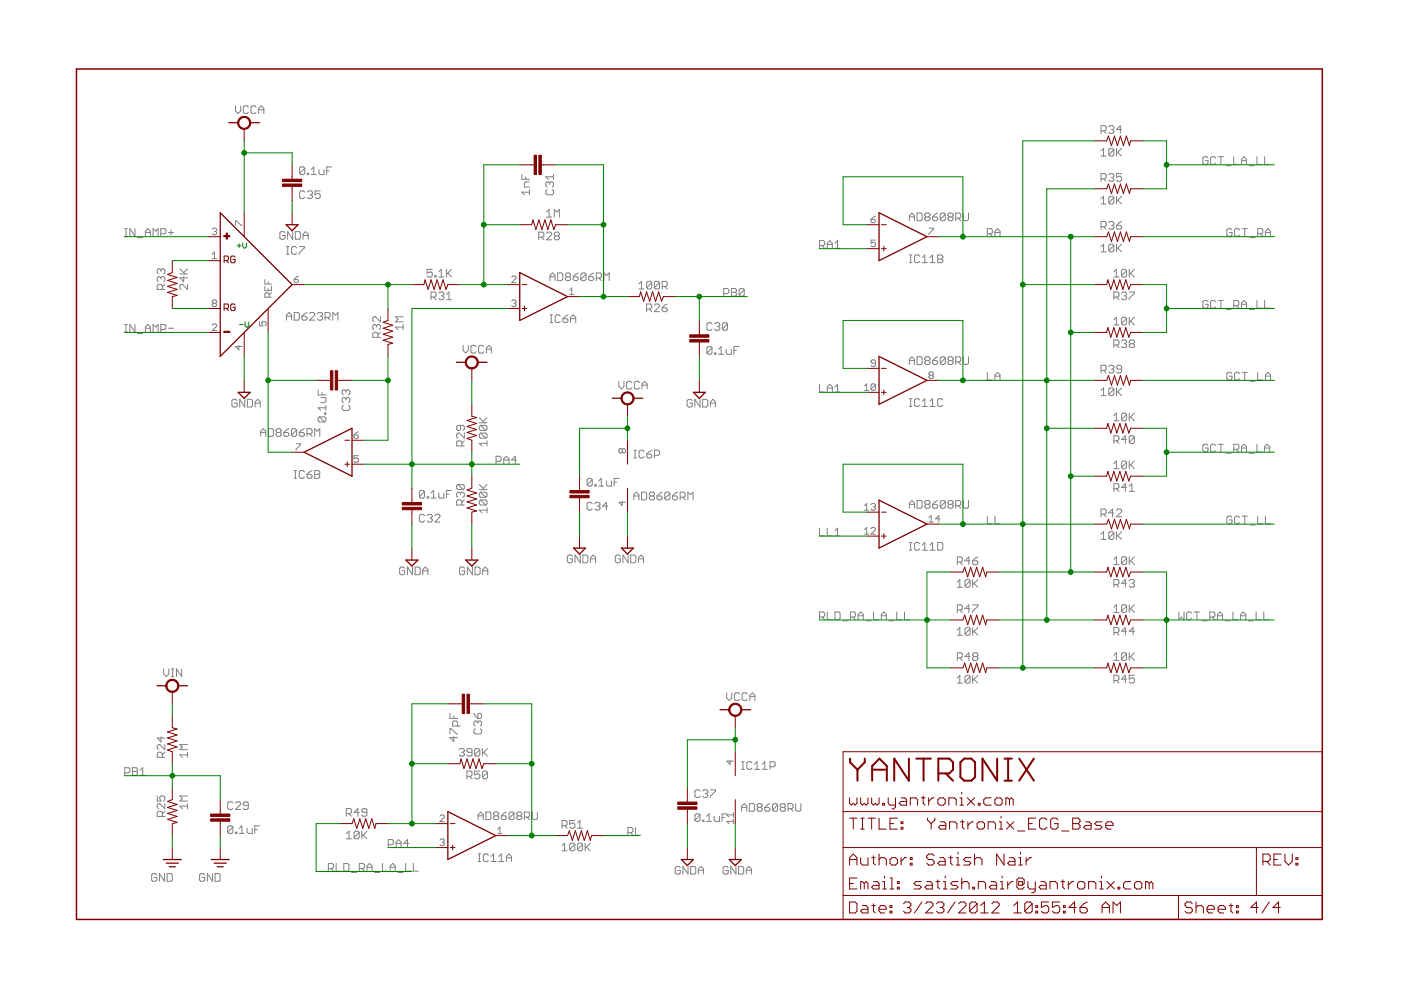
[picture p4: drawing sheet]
<svg xmlns="http://www.w3.org/2000/svg" width="297mm" height="210mm" viewBox="0 0 297 210" stroke-linecap="round" stroke-linejoin="round" font-family="sans-serif">
<g fill="#808080" stroke="#808080" stroke-width=".21">
<path d="M60.7 66.8v1.1z"/>
<path d="M60.7 66.8l.6-.5z"/>
<path d="M61.3 66.3l.5 .5z"/>
<path d="M61.8 66.8v1.1z"/>
<path d="M60.7 67.1h1.1z"/>
<path d="M62.4 66.3v1.6z"/>
<path d="M62.4 67.9h.8z"/>
<path d="M63.2 67.9l.3-.3z"/>
<path d="M63.5 66.5v1.1z"/>
<path d="M63.2 66.3l.3 .2z"/>
<path d="M62.4 66.3h.8z"/>
<path d="M64.6 66.5l.5-.2z"/>
<path d="M64 67.1l.6-.6z"/>
<path d="M64 67.1v.5z"/>
<path d="M64 67.6l.3 .3z"/>
<path d="M64.3 67.9h.5z"/>
<path d="M64.8 67.9l.3-.3z"/>
<path d="M65.1 67.3v.3z"/>
<path d="M64.8 67.1l.3 .2z"/>
<path d="M64 67.1h.8z"/>
<path d="M65.6 67.9h1.1z"/>
<path d="M65.6 67.9l1.1-1.1z"/>
<path d="M66.7 66.5v.3z"/>
<path d="M66.5 66.3l.2 .2z"/>
<path d="M65.9 66.3h.6z"/>
<path d="M65.9 66.3l-.3 .2z"/>
<path d="M67.5 66.3l-.2 .2z"/>
<path d="M67.5 66.3h.6z"/>
<path d="M68.1 66.3l.3 .2z"/>
<path d="M68.4 66.5v.3z"/>
<path d="M68.1 67.1l.3-.3z"/>
<path d="M67.8 67.1h.3z"/>
<path d="M68.1 67.1l.3 .2z"/>
<path d="M68.4 67.3v.3z"/>
<path d="M68.4 67.6l-.3 .3z"/>
<path d="M67.5 67.9h.6z"/>
<path d="M67.3 67.6l.2 .3z"/>
<path d="M68.9 66.3v1.6z"/>
<path d="M68.9 66.3h.8z"/>
<path d="M69.7 66.3l.3 .2z"/>
<path d="M70 66.5v.6z"/>
<path d="M69.7 67.3l.3-.2z"/>
<path d="M68.9 67.3h.8z"/>
<path d="M69.5 67.3l.5 .6z"/>
<path d="M70.5 66.3v1.6z"/>
<path d="M70.5 66.3l.6 .5z"/>
<path d="M71.1 66.8l.5-.5z"/>
<path d="M71.6 66.3v1.6z"/>
<path d="M116.6 58.4v1.1z"/>
<path d="M116.6 58.4l.6-.5z"/>
<path d="M117.2 57.9l.5 .5z"/>
<path d="M117.7 58.4v1.1z"/>
<path d="M116.6 58.7h1.1z"/>
<path d="M118.2 57.9v1.6z"/>
<path d="M118.2 59.5h.9z"/>
<path d="M119.3 59.2l-.2 .3z"/>
<path d="M119.3 58.1v1.1z"/>
<path d="M119.1 57.9l.2 .2z"/>
<path d="M118.2 57.9h.9z"/>
<path d="M119.9 58.1l.3-.2z"/>
<path d="M120.2 57.9h.5z"/>
<path d="M120.7 57.9l.3 .2z"/>
<path d="M121 58.1v.3z"/>
<path d="M120.7 58.7l.3-.3z"/>
<path d="M120.7 58.7l.3 .2z"/>
<path d="M121 58.9v.3z"/>
<path d="M121 59.2l-.3 .3z"/>
<path d="M120.2 59.5h.5z"/>
<path d="M119.9 59.2l.3 .3z"/>
<path d="M119.9 58.9v.3z"/>
<path d="M119.9 58.9l.3-.2z"/>
<path d="M119.9 58.4l.3 .3z"/>
<path d="M119.9 58.1v.3z"/>
<path d="M120.2 58.7h.5z"/>
<path d="M122.1 58.1l.5-.2z"/>
<path d="M121.5 58.7l.6-.6z"/>
<path d="M121.5 58.7v.5z"/>
<path d="M121.5 59.2l.3 .3z"/>
<path d="M121.8 59.5h.5z"/>
<path d="M122.6 59.2l-.3 .3z"/>
<path d="M122.6 58.9v.3z"/>
<path d="M122.3 58.7l.3 .2z"/>
<path d="M121.5 58.7h.8z"/>
<path d="M123.1 58.1v1.1z"/>
<path d="M123.1 58.1l.3-.2z"/>
<path d="M123.4 57.9h.6z"/>
<path d="M124 57.9l.2 .2z"/>
<path d="M124.2 58.1v1.1z"/>
<path d="M124 59.5l.2-.3z"/>
<path d="M123.4 59.5h.6z"/>
<path d="M123.1 59.2l.3 .3z"/>
<path d="M123.1 59.2l1.1-1.1z"/>
<path d="M125.3 58.1l.6-.2z"/>
<path d="M125.3 58.1l-.5 .6z"/>
<path d="M124.8 58.7v.5z"/>
<path d="M124.8 59.2l.3 .3z"/>
<path d="M125.1 59.5h.5z"/>
<path d="M125.6 59.5l.3-.3z"/>
<path d="M125.9 58.9v.3z"/>
<path d="M125.6 58.7l.3 .2z"/>
<path d="M124.8 58.7h.8z"/>
<path d="M126.4 57.9v1.6z"/>
<path d="M126.4 57.9h.9z"/>
<path d="M127.3 57.9l.2 .2z"/>
<path d="M127.5 58.1v.6z"/>
<path d="M127.5 58.7l-.2 .2z"/>
<path d="M126.4 58.9h.9z"/>
<path d="M127 58.9l.5 .6z"/>
<path d="M128.1 57.9v1.6z"/>
<path d="M128.1 57.9l.5 .5z"/>
<path d="M128.6 58.4l.6-.5z"/>
<path d="M129.2 57.9v1.6z"/>
<path d="M55.3 91.4v1.1z"/>
<path d="M55.8 90.9l-.5 .5z"/>
<path d="M55.8 90.9l.5 .5z"/>
<path d="M56.3 91.4v1.1z"/>
<path d="M55.3 91.7h1z"/>
<path d="M56.9 90.9v1.6z"/>
<path d="M56.9 92.5h.8z"/>
<path d="M57.7 92.5l.3-.3z"/>
<path d="M58 91.2v1z"/>
<path d="M57.7 90.9l.3 .3z"/>
<path d="M56.9 90.9h.8z"/>
<path d="M58.5 91.2l.3-.3z"/>
<path d="M58.8 90.9h.6z"/>
<path d="M59.4 90.9l.2 .3z"/>
<path d="M59.6 91.2v.2z"/>
<path d="M59.4 91.7l.2-.3z"/>
<path d="M59.4 91.7l.2 .3z"/>
<path d="M59.6 92v.2z"/>
<path d="M59.6 92.2l-.2 .3z"/>
<path d="M58.8 92.5h.6z"/>
<path d="M58.5 92.2l.3 .3z"/>
<path d="M58.5 92v.2z"/>
<path d="M58.5 92l.3-.3z"/>
<path d="M58.5 91.4l.3 .3z"/>
<path d="M58.5 91.2v.2z"/>
<path d="M58.8 91.7h.6z"/>
<path d="M60.7 91.2l.6-.3z"/>
<path d="M60.7 91.2l-.5 .5z"/>
<path d="M60.2 91.7v.5z"/>
<path d="M60.2 92.2l.2 .3z"/>
<path d="M60.4 92.5h.6z"/>
<path d="M61 92.5l.3-.3z"/>
<path d="M61.3 92v.2z"/>
<path d="M61 91.7l.3 .3z"/>
<path d="M60.2 91.7h.8z"/>
<path d="M61.8 91.2v1z"/>
<path d="M61.8 91.2l.3-.3z"/>
<path d="M62.1 90.9h.5z"/>
<path d="M62.6 90.9l.3 .3z"/>
<path d="M62.9 91.2v1z"/>
<path d="M62.9 92.2l-.3 .3z"/>
<path d="M62.1 92.5h.5z"/>
<path d="M61.8 92.2l.3 .3z"/>
<path d="M61.8 92.2l1.1-1z"/>
<path d="M64 91.2l.5-.3z"/>
<path d="M63.4 91.7l.6-.5z"/>
<path d="M63.4 91.7v.5z"/>
<path d="M63.4 92.2l.3 .3z"/>
<path d="M63.7 92.5h.6z"/>
<path d="M64.3 92.5l.2-.3z"/>
<path d="M64.5 92v.2z"/>
<path d="M64.3 91.7l.2 .3z"/>
<path d="M63.4 91.7h.9z"/>
<path d="M65.1 90.9v1.6z"/>
<path d="M65.1 90.9h.8z"/>
<path d="M65.9 90.9l.3 .3z"/>
<path d="M66.2 91.2v.5z"/>
<path d="M66.2 91.7l-.3 .3z"/>
<path d="M65.1 92h.8z"/>
<path d="M65.6 92l.6 .5z"/>
<path d="M66.7 90.9v1.6z"/>
<path d="M66.7 90.9l.6 .5z"/>
<path d="M67.8 90.9l-.5 .5z"/>
<path d="M67.8 90.9v1.6z"/>
<path d="M134.4 104.9v1.1z"/>
<path d="M134.4 104.9l.5-.5z"/>
<path d="M134.9 104.4l.6 .5z"/>
<path d="M135.5 104.9v1.1z"/>
<path d="M134.4 105.2h1.1z"/>
<path d="M136 104.4v1.6z"/>
<path d="M136 106h.8z"/>
<path d="M136.8 106l.3-.3z"/>
<path d="M137.1 104.6v1.1z"/>
<path d="M136.8 104.4l.3 .2z"/>
<path d="M136 104.4h.8z"/>
<path d="M137.7 104.6l.2-.2z"/>
<path d="M137.9 104.4h.6z"/>
<path d="M138.5 104.4l.2 .2z"/>
<path d="M138.7 104.6v.3z"/>
<path d="M138.7 104.9l-.2 .3z"/>
<path d="M138.5 105.2l.2 .2z"/>
<path d="M138.7 105.4v.3z"/>
<path d="M138.7 105.7l-.2 .3z"/>
<path d="M137.9 106h.6z"/>
<path d="M137.7 105.7l.2 .3z"/>
<path d="M137.7 105.4v.3z"/>
<path d="M137.7 105.4l.2-.2z"/>
<path d="M137.7 104.9l.2 .3z"/>
<path d="M137.7 104.6v.3z"/>
<path d="M137.9 105.2h.6z"/>
<path d="M139.8 104.6l.6-.2z"/>
<path d="M139.3 105.2l.5-.6z"/>
<path d="M139.3 105.2v.5z"/>
<path d="M139.3 105.7l.3 .3z"/>
<path d="M139.6 106h.5z"/>
<path d="M140.1 106l.3-.3z"/>
<path d="M140.4 105.4v.3z"/>
<path d="M140.1 105.2l.3 .2z"/>
<path d="M139.3 105.2h.8z"/>
<path d="M140.9 104.6v1.1z"/>
<path d="M141.2 104.4l-.3 .2z"/>
<path d="M141.2 104.4h.6z"/>
<path d="M141.8 104.4l.2 .2z"/>
<path d="M142 104.6v1.1z"/>
<path d="M142 105.7l-.2 .3z"/>
<path d="M141.2 106h.6z"/>
<path d="M140.9 105.7l.3 .3z"/>
<path d="M140.9 105.7l1.1-1.1z"/>
<path d="M143.1 104.6l.6-.2z"/>
<path d="M143.1 104.6l-.5 .6z"/>
<path d="M142.6 105.2v.5z"/>
<path d="M142.6 105.7l.3 .3z"/>
<path d="M142.9 106h.5z"/>
<path d="M143.4 106l.3-.3z"/>
<path d="M143.7 105.4v.3z"/>
<path d="M143.4 105.2l.3 .2z"/>
<path d="M142.6 105.2h.8z"/>
<path d="M144.2 104.4v1.6z"/>
<path d="M144.2 104.4h.8z"/>
<path d="M145 104.4l.3 .2z"/>
<path d="M145.3 104.6v.6z"/>
<path d="M145.3 105.2l-.3 .2z"/>
<path d="M144.2 105.4h.8z"/>
<path d="M144.8 105.4l.5 .6z"/>
<path d="M145.8 104.4v1.6z"/>
<path d="M145.8 104.4l.6 .5z"/>
<path d="M146.4 104.9l.5-.5z"/>
<path d="M146.9 104.4v1.6z"/>
<path d="M101.6 94l.6 .6z"/>
<path d="M101.6 94h1.7z"/>
<path d="M103.3 93.5v1.1z"/>
<path d="M101.9 92.9h1.1z"/>
<path d="M101.6 92.6l.3 .3z"/>
<path d="M101.6 92.1v.5z"/>
<path d="M101.6 92.1l.3-.3z"/>
<path d="M101.9 91.8h1.1z"/>
<path d="M103 91.8l.3 .3z"/>
<path d="M103.3 92.1v.5z"/>
<path d="M103 92.9l.3-.3z"/>
<path d="M101.9 91.8l1.1 1.1z"/>
<path d="M101.9 91.3h1.1z"/>
<path d="M101.6 91l.3 .3z"/>
<path d="M101.6 90.5v.5z"/>
<path d="M101.6 90.5l.3-.3z"/>
<path d="M101.9 90.2h1.1z"/>
<path d="M103 90.2l.3 .3z"/>
<path d="M103.3 90.5v.5z"/>
<path d="M103.3 91l-.3 .3z"/>
<path d="M101.9 90.2l1.1 1.1z"/>
<path d="M101.6 89.6h1.7z"/>
<path d="M101.6 88.6l1.1 1z"/>
<path d="M102.4 89.4l.9-.8z"/>
<path d="M101.6 108.2l.6 .5z"/>
<path d="M101.6 108.2h1.7z"/>
<path d="M103.3 107.6v1.1z"/>
<path d="M101.9 107.1h1.1z"/>
<path d="M101.6 106.8l.3 .3z"/>
<path d="M101.6 106.3v.5z"/>
<path d="M101.6 106.3l.3-.3z"/>
<path d="M101.9 106h1.1z"/>
<path d="M103 106l.3 .3z"/>
<path d="M103.3 106.3v.5z"/>
<path d="M103.3 106.8l-.3 .3z"/>
<path d="M101.9 106l1.1 1.1z"/>
<path d="M101.9 105.4h1.1z"/>
<path d="M101.6 105.2l.3 .2z"/>
<path d="M101.6 104.6v.6z"/>
<path d="M101.9 104.4l-.3 .2z"/>
<path d="M101.9 104.4h1.1z"/>
<path d="M103 104.4l.3 .2z"/>
<path d="M103.3 104.6v.6z"/>
<path d="M103 105.4l.3-.2z"/>
<path d="M101.9 104.4l1.1 1z"/>
<path d="M101.6 103.8h1.7z"/>
<path d="M101.6 102.7l1.1 1.1z"/>
<path d="M102.4 103.5l.9-.8z"/>
<path d="M39.8 60.3v1.1z"/>
<path d="M38.7 60.3l1.1 1.1z"/>
<path d="M38.4 60.3h.3z"/>
<path d="M38.1 60.6l.3-.3z"/>
<path d="M38.1 60.6v.5z"/>
<path d="M38.1 61.1l.3 .3z"/>
<path d="M38.1 58.9h1.7z"/>
<path d="M38.1 58.9l.8 .8z"/>
<path d="M38.9 58.6v1.1z"/>
<path d="M38.1 58.1h1.7z"/>
<path d="M38.1 57l1.1 1.1z"/>
<path d="M38.9 57.8l.9-.8z"/>
<path d="M90.6 57.1h1.1z"/>
<path d="M90.6 57.1v.8z"/>
<path d="M90.6 57.9l.5-.2z"/>
<path d="M91.1 57.7h.3z"/>
<path d="M91.4 57.7l.3 .2z"/>
<path d="M91.7 57.9v.6z"/>
<path d="M91.7 58.5l-.3 .2z"/>
<path d="M90.8 58.7h.6z"/>
<path d="M90.6 58.5l.2 .2z"/>
<path d="M92.2 58.5v.2z"/>
<path d="M92.2 58.5h.3z"/>
<path d="M92.5 58.5v.2z"/>
<path d="M92.2 58.7h.3z"/>
<path d="M93.6 57.1l-.6 .6z"/>
<path d="M93.6 57.1v1.6z"/>
<path d="M93 58.7h1.1z"/>
<path d="M94.7 57.1v1.6z"/>
<path d="M94.7 58.2l1-1.1z"/>
<path d="M94.9 57.9l.8 .8z"/>
<path d="M115.9 45l.5-.6z"/>
<path d="M116.4 44.4v1.6z"/>
<path d="M115.9 46h1.1z"/>
<path d="M117.5 44.4v1.6z"/>
<path d="M117.5 44.4l.5 .6z"/>
<path d="M118 45l.6-.6z"/>
<path d="M118.6 44.4v1.6z"/>
<path d="M83.8 69.3l.6 .6z"/>
<path d="M83.8 69.3h1.7z"/>
<path d="M85.5 68.8v1.1z"/>
<path d="M83.8 68.2h1.7z"/>
<path d="M83.8 68.2l.6-.5z"/>
<path d="M83.8 67.2l.6 .5z"/>
<path d="M83.8 67.2h1.7z"/>
<path d="M136 59.6l-.5 .6z"/>
<path d="M136 59.6v1.7z"/>
<path d="M135.5 61.3h1z"/>
<path d="M137.1 59.9v1.1z"/>
<path d="M137.1 59.9l.3-.3z"/>
<path d="M137.4 59.6h.5z"/>
<path d="M137.9 59.6l.3 .3z"/>
<path d="M138.2 59.9v1.1z"/>
<path d="M138.2 61l-.3 .3z"/>
<path d="M137.4 61.3h.5z"/>
<path d="M137.1 61l.3 .3z"/>
<path d="M137.1 61l1.1-1.1z"/>
<path d="M138.7 59.9v1.1z"/>
<path d="M138.7 59.9l.3-.3z"/>
<path d="M139 59.6h.6z"/>
<path d="M139.6 59.6l.2 .3z"/>
<path d="M139.8 59.9v1.1z"/>
<path d="M139.8 61l-.2 .3z"/>
<path d="M139 61.3h.6z"/>
<path d="M138.7 61l.3 .3z"/>
<path d="M138.7 61l1.1-1.1z"/>
<path d="M140.4 59.6v1.7z"/>
<path d="M140.4 59.6h.8z"/>
<path d="M141.2 59.6l.3 .3z"/>
<path d="M141.5 59.9v.6z"/>
<path d="M141.5 60.5l-.3 .2z"/>
<path d="M140.4 60.7h.8z"/>
<path d="M140.9 60.7l.6 .6z"/>
<path d="M63.5 35.7v1z"/>
<path d="M63.5 35.7l.3-.3z"/>
<path d="M63.8 35.4h.5z"/>
<path d="M64.3 35.4l.3 .3z"/>
<path d="M64.6 35.7v1z"/>
<path d="M64.3 37l.3-.3z"/>
<path d="M63.8 37h.5z"/>
<path d="M63.5 36.7l.3 .3z"/>
<path d="M63.5 36.7l1.1-1z"/>
<path d="M65.2 36.7v.3z"/>
<path d="M65.2 36.7h.2z"/>
<path d="M65.4 36.7v.3z"/>
<path d="M65.2 37h.2z"/>
<path d="M66 35.9l.5-.5z"/>
<path d="M66.5 35.4v1.6z"/>
<path d="M66 37h1.1z"/>
<path d="M67.6 35.9v.8z"/>
<path d="M67.6 36.7l.3 .3z"/>
<path d="M67.9 37h.8z"/>
<path d="M68.7 35.9v1.1z"/>
<path d="M69.3 35.4v1.6z"/>
<path d="M69.3 35.4h1z"/>
<path d="M69.3 36.2h.5z"/>
<path d="M124.5 101.7v1.1z"/>
<path d="M124.5 101.7l.3-.3z"/>
<path d="M124.8 101.4h.5z"/>
<path d="M125.3 101.4l.3 .3z"/>
<path d="M125.6 101.7v1.1z"/>
<path d="M125.6 102.8l-.3 .3z"/>
<path d="M124.8 103.1h.5z"/>
<path d="M124.5 102.8l.3 .3z"/>
<path d="M125.6 101.7l-1.1 1.1z"/>
<path d="M126.1 102.8v.3z"/>
<path d="M126.1 102.8h.3z"/>
<path d="M126.4 102.8v.3z"/>
<path d="M126.1 103.1h.3z"/>
<path d="M126.9 102l.6-.6z"/>
<path d="M127.5 101.4v1.7z"/>
<path d="M126.9 103.1h1.1z"/>
<path d="M128.6 102v.8z"/>
<path d="M128.6 102.8l.2 .3z"/>
<path d="M128.8 103.1h.9z"/>
<path d="M129.7 102v1.1z"/>
<path d="M130.2 101.4v1.7z"/>
<path d="M130.2 101.4h1.1z"/>
<path d="M130.2 102.2h.5z"/>
<path d="M110.6 40.7l.6 .6z"/>
<path d="M110.6 40.7h1.7z"/>
<path d="M112.3 40.2v1.1z"/>
<path d="M111.2 39.7h1.1z"/>
<path d="M111.2 38.8v.9z"/>
<path d="M111.4 38.6l-.2 .2z"/>
<path d="M111.4 38.6h.9z"/>
<path d="M110.6 38h1.7z"/>
<path d="M110.6 36.9v1.1z"/>
<path d="M111.4 37.5v.5z"/>
<path d="M67.7 89.5h1.1z"/>
<path d="M67.5 89.2l.2 .3z"/>
<path d="M67.5 88.6v.6z"/>
<path d="M67.5 88.6l.2-.2z"/>
<path d="M67.7 88.4h1.1z"/>
<path d="M68.8 88.4l.3 .2z"/>
<path d="M69.1 88.6v.6z"/>
<path d="M69.1 89.2l-.3 .3z"/>
<path d="M67.7 88.4l1.1 1.1z"/>
<path d="M68.8 87.8h.3z"/>
<path d="M68.8 87.6v.2z"/>
<path d="M68.8 87.6h.3z"/>
<path d="M69.1 87.6v.2z"/>
<path d="M67.5 86.5l.5 .5z"/>
<path d="M67.5 86.5h1.6z"/>
<path d="M69.1 85.9v1.1z"/>
<path d="M68 85.4h.8z"/>
<path d="M68.8 85.4l.3-.3z"/>
<path d="M69.1 84.3v.8z"/>
<path d="M68 84.3h1.1z"/>
<path d="M67.5 83.7h1.6z"/>
<path d="M67.5 82.7v1z"/>
<path d="M68.3 83.2v.5z"/>
<path d="M49.9 22.4v1.1z"/>
<path d="M49.9 23.5l.6 .6z"/>
<path d="M50.5 24.1l.5-.6z"/>
<path d="M51 22.4v1.1z"/>
<path d="M52.4 22.4l.3 .3z"/>
<path d="M51.9 22.4h.5z"/>
<path d="M51.9 22.4l-.3 .3z"/>
<path d="M51.6 22.7v1.1z"/>
<path d="M51.6 23.8l.3 .3z"/>
<path d="M51.9 24.1h.5z"/>
<path d="M52.4 24.1l.3-.3z"/>
<path d="M54 22.4l.3 .3z"/>
<path d="M53.5 22.4h.5z"/>
<path d="M53.5 22.4l-.3 .3z"/>
<path d="M53.2 22.7v1.1z"/>
<path d="M53.2 23.8l.3 .3z"/>
<path d="M53.5 24.1h.5z"/>
<path d="M54 24.1l.3-.3z"/>
<path d="M54.8 23v1.1z"/>
<path d="M54.8 23l.6-.6z"/>
<path d="M55.4 22.4l.5 .6z"/>
<path d="M55.9 23v1.1z"/>
<path d="M54.8 23.3h1.1z"/>
<path d="M50 84.7l.3 .2z"/>
<path d="M49.4 84.7h.6z"/>
<path d="M49.4 84.7l-.2 .2z"/>
<path d="M49.2 84.9v1.1z"/>
<path d="M49.2 86l.2 .3z"/>
<path d="M49.4 86.3h.6z"/>
<path d="M50 86.3l.3-.3z"/>
<path d="M50.3 85.5v.5z"/>
<path d="M49.7 85.5h.6z"/>
<path d="M50.8 84.7v1.6z"/>
<path d="M50.8 84.7l1.1 1.6z"/>
<path d="M51.9 84.7v1.6z"/>
<path d="M52.5 84.7v1.6z"/>
<path d="M52.5 86.3h.8z"/>
<path d="M53.5 86l-.2 .3z"/>
<path d="M53.5 84.9v1.1z"/>
<path d="M53.3 84.7l.2 .2z"/>
<path d="M52.5 84.7h.8z"/>
<path d="M54.1 85.2v1.1z"/>
<path d="M54.1 85.2l.5-.5z"/>
<path d="M54.6 84.7l.6 .5z"/>
<path d="M55.2 85.2v1.1z"/>
<path d="M54.1 85.5h1.1z"/>
<path d="M131.2 80.9v1z"/>
<path d="M131.2 81.9l.6 .6z"/>
<path d="M132.3 81.9l-.5 .6z"/>
<path d="M132.3 80.9v1z"/>
<path d="M133.7 80.9l.2 .2z"/>
<path d="M133.1 80.9h.6z"/>
<path d="M133.1 80.9l-.3 .2z"/>
<path d="M132.8 81.1v1.1z"/>
<path d="M132.8 82.2l.3 .3z"/>
<path d="M133.1 82.5h.6z"/>
<path d="M133.7 82.5l.2-.3z"/>
<path d="M135.3 80.9l.3 .2z"/>
<path d="M134.8 80.9h.5z"/>
<path d="M134.8 80.9l-.3 .2z"/>
<path d="M134.5 81.1v1.1z"/>
<path d="M134.5 82.2l.3 .3z"/>
<path d="M134.8 82.5h.5z"/>
<path d="M135.3 82.5l.3-.3z"/>
<path d="M136.1 81.4v1.1z"/>
<path d="M136.1 81.4l.6-.5z"/>
<path d="M136.7 80.9l.5 .5z"/>
<path d="M137.2 81.4v1.1z"/>
<path d="M136.1 81.7h1.1z"/>
<path d="M131.3 117.7l.2 .3z"/>
<path d="M130.7 117.7h.6z"/>
<path d="M130.7 117.7l-.2 .3z"/>
<path d="M130.5 118v1z"/>
<path d="M130.5 119l.2 .3z"/>
<path d="M130.7 119.3h.6z"/>
<path d="M131.3 119.3l.2-.3z"/>
<path d="M131.5 118.5v.5z"/>
<path d="M131 118.5h.5z"/>
<path d="M132.1 117.7v1.6z"/>
<path d="M132.1 117.7l1.1 1.6z"/>
<path d="M133.2 117.7v1.6z"/>
<path d="M133.7 117.7v1.6z"/>
<path d="M133.7 119.3h.8z"/>
<path d="M134.5 119.3l.3-.3z"/>
<path d="M134.8 118v1z"/>
<path d="M134.5 117.7l.3 .3z"/>
<path d="M133.7 117.7h.8z"/>
<path d="M135.4 118.2v1.1z"/>
<path d="M135.4 118.2l.5-.5z"/>
<path d="M135.9 117.7l.5 .5z"/>
<path d="M136.4 118.2v1.1z"/>
<path d="M135.4 118.5h1z"/>
<path d="M121.1 117.7l.3 .3z"/>
<path d="M120.6 117.7h.5z"/>
<path d="M120.6 117.7l-.3 .3z"/>
<path d="M120.3 118v1z"/>
<path d="M120.3 119l.3 .3z"/>
<path d="M120.6 119.3h.5z"/>
<path d="M121.4 119l-.3 .3z"/>
<path d="M121.4 118.5v.5z"/>
<path d="M120.8 118.5h.6z"/>
<path d="M121.9 117.7v1.6z"/>
<path d="M121.9 117.7l1.1 1.6z"/>
<path d="M123 117.7v1.6z"/>
<path d="M123.6 117.7v1.6z"/>
<path d="M123.6 119.3h.8z"/>
<path d="M124.7 119l-.3 .3z"/>
<path d="M124.7 118v1z"/>
<path d="M124.4 117.7l.3 .3z"/>
<path d="M123.6 117.7h.8z"/>
<path d="M125.2 118.2v1.1z"/>
<path d="M125.2 118.2l.6-.5z"/>
<path d="M125.8 117.7l.5 .5z"/>
<path d="M126.3 118.2v1.1z"/>
<path d="M125.2 118.5h1.1z"/>
<path d="M60.2 49.1l.2 .3z"/>
<path d="M59.6 49.1h.6z"/>
<path d="M59.6 49.1l-.3 .3z"/>
<path d="M59.3 49.4v1.1z"/>
<path d="M59.3 50.5l.3 .2z"/>
<path d="M59.6 50.7h.6z"/>
<path d="M60.2 50.7l.2-.2z"/>
<path d="M60.4 49.9v.6z"/>
<path d="M59.9 49.9h.5z"/>
<path d="M61 49.1v1.6z"/>
<path d="M61 49.1l1.1 1.6z"/>
<path d="M62.1 49.1v1.6z"/>
<path d="M62.6 49.1v1.6z"/>
<path d="M62.6 50.7h.8z"/>
<path d="M63.4 50.7l.3-.2z"/>
<path d="M63.7 49.4v1.1z"/>
<path d="M63.4 49.1l.3 .3z"/>
<path d="M62.6 49.1h.8z"/>
<path d="M64.2 49.7v1z"/>
<path d="M64.2 49.7l.6-.6z"/>
<path d="M64.8 49.1l.5 .6z"/>
<path d="M65.3 49.7v1z"/>
<path d="M64.2 49.9h1.1z"/>
<path d="M98.2 73.2v1.1z"/>
<path d="M98.2 74.3l.5 .6z"/>
<path d="M99.3 74.3l-.6 .6z"/>
<path d="M99.3 73.2v1.1z"/>
<path d="M100.6 73.2l.3 .3z"/>
<path d="M100.1 73.2h.5z"/>
<path d="M100.1 73.2l-.3 .3z"/>
<path d="M99.8 73.5v1.1z"/>
<path d="M99.8 74.6l.3 .3z"/>
<path d="M100.1 74.9h.5z"/>
<path d="M100.6 74.9l.3-.3z"/>
<path d="M102.3 73.2l.3 .3z"/>
<path d="M101.7 73.2h.6z"/>
<path d="M101.7 73.2l-.2 .3z"/>
<path d="M101.5 73.5v1.1z"/>
<path d="M101.5 74.6l.2 .3z"/>
<path d="M101.7 74.9h.6z"/>
<path d="M102.3 74.9l.3-.3z"/>
<path d="M103.1 73.8v1.1z"/>
<path d="M103.1 73.8l.6-.6z"/>
<path d="M103.7 73.2l.5 .6z"/>
<path d="M104.2 73.8v1.1z"/>
<path d="M103.1 74h1.1z"/>
<path d="M85.6 120.2l.2 .3z"/>
<path d="M85 120.2h.6z"/>
<path d="M85 120.2l-.3 .3z"/>
<path d="M84.7 120.5v1.1z"/>
<path d="M84.7 121.6l.3 .3z"/>
<path d="M85 121.9h.6z"/>
<path d="M85.8 121.6l-.2 .3z"/>
<path d="M85.8 121v.6z"/>
<path d="M85.3 121h.5z"/>
<path d="M86.4 120.2v1.7z"/>
<path d="M86.4 120.2l1.1 1.7z"/>
<path d="M87.5 120.2v1.7z"/>
<path d="M88 120.2v1.7z"/>
<path d="M88 121.9h.8z"/>
<path d="M89.1 121.6l-.3 .3z"/>
<path d="M89.1 120.5v1.1z"/>
<path d="M88.8 120.2l.3 .3z"/>
<path d="M88 120.2h.8z"/>
<path d="M89.6 120.8v1.1z"/>
<path d="M89.6 120.8l.6-.6z"/>
<path d="M90.2 120.2l.5 .6z"/>
<path d="M90.7 120.8v1.1z"/>
<path d="M89.6 121h1.1z"/>
<path d="M98.3 120.2l.2 .3z"/>
<path d="M97.7 120.2h.6z"/>
<path d="M97.7 120.2l-.3 .3z"/>
<path d="M97.4 120.5v1.1z"/>
<path d="M97.4 121.6l.3 .3z"/>
<path d="M97.7 121.9h.6z"/>
<path d="M98.5 121.6l-.2 .3z"/>
<path d="M98.5 121v.6z"/>
<path d="M98 121h.5z"/>
<path d="M99.1 120.2v1.7z"/>
<path d="M99.1 120.2l1.1 1.7z"/>
<path d="M100.2 120.2v1.7z"/>
<path d="M100.7 120.2v1.7z"/>
<path d="M100.7 121.9h.8z"/>
<path d="M101.8 121.6l-.3 .3z"/>
<path d="M101.8 120.5v1.1z"/>
<path d="M101.5 120.2l.3 .3z"/>
<path d="M100.7 120.2h.8z"/>
<path d="M102.3 120.8v1.1z"/>
<path d="M102.3 120.8l.6-.6z"/>
<path d="M102.9 120.2l.5 .6z"/>
<path d="M103.4 120.8v1.1z"/>
<path d="M102.3 121h1.1z"/>
<path d="M146.5 84.7l.3 .2z"/>
<path d="M146 84.7h.5z"/>
<path d="M146 84.7l-.3 .2z"/>
<path d="M145.7 84.9v1.1z"/>
<path d="M145.7 86l.3 .3z"/>
<path d="M146 86.3h.5z"/>
<path d="M146.5 86.3l.3-.3z"/>
<path d="M146.8 85.5v.5z"/>
<path d="M146.2 85.5h.6z"/>
<path d="M147.3 84.7v1.6z"/>
<path d="M147.3 84.7l1.1 1.6z"/>
<path d="M148.4 84.7v1.6z"/>
<path d="M149 84.7v1.6z"/>
<path d="M149 86.3h.8z"/>
<path d="M149.8 86.3l.3-.3z"/>
<path d="M150.1 84.9v1.1z"/>
<path d="M149.8 84.7l.3 .2z"/>
<path d="M149 84.7h.8z"/>
<path d="M150.6 85.2v1.1z"/>
<path d="M150.6 85.2l.6-.5z"/>
<path d="M151.2 84.7l.5 .5z"/>
<path d="M151.7 85.2v1.1z"/>
<path d="M150.6 85.5h1.1z"/>
<path d="M149.9 73.8v1z"/>
<path d="M149.9 73.8l.3-.3z"/>
<path d="M150.2 73.5h.5z"/>
<path d="M150.7 73.5l.3 .3z"/>
<path d="M151 73.8v1z"/>
<path d="M151 74.8l-.3 .3z"/>
<path d="M150.2 75.1h.5z"/>
<path d="M149.9 74.8l.3 .3z"/>
<path d="M149.9 74.8l1.1-1z"/>
<path d="M151.5 74.8v.3z"/>
<path d="M151.5 74.8h.3z"/>
<path d="M151.8 74.8v.3z"/>
<path d="M151.5 75.1h.3z"/>
<path d="M152.3 74l.6-.5z"/>
<path d="M152.9 73.5v1.6z"/>
<path d="M152.3 75.1h1.1z"/>
<path d="M154 74v.8z"/>
<path d="M154 74.8l.2 .3z"/>
<path d="M154.2 75.1h.9z"/>
<path d="M155.1 74v1.1z"/>
<path d="M155.6 73.5v1.6z"/>
<path d="M155.6 73.5h1.1z"/>
<path d="M155.6 74.3h.5z"/>
<path d="M101.4 172.7v1.1z"/>
<path d="M101.4 172.7l.5-.5z"/>
<path d="M101.9 172.2l.5 .5z"/>
<path d="M102.4 172.7v1.1z"/>
<path d="M101.4 173h1z"/>
<path d="M103 172.2v1.6z"/>
<path d="M103 173.8h.8z"/>
<path d="M103.8 173.8l.3-.3z"/>
<path d="M104.1 172.4v1.1z"/>
<path d="M103.8 172.2l.3 .2z"/>
<path d="M103 172.2h.8z"/>
<path d="M104.6 172.4l.3-.2z"/>
<path d="M104.9 172.2h.6z"/>
<path d="M105.5 172.2l.2 .2z"/>
<path d="M105.7 172.4v.3z"/>
<path d="M105.5 173l.2-.3z"/>
<path d="M105.5 173l.2 .2z"/>
<path d="M105.7 173.2v.3z"/>
<path d="M105.5 173.8l.2-.3z"/>
<path d="M104.9 173.8h.6z"/>
<path d="M104.6 173.5l.3 .3z"/>
<path d="M104.6 173.2v.3z"/>
<path d="M104.6 173.2l.3-.2z"/>
<path d="M104.6 172.7l.3 .3z"/>
<path d="M104.6 172.4v.3z"/>
<path d="M104.9 173h.6z"/>
<path d="M106.8 172.4l.6-.2z"/>
<path d="M106.8 172.4l-.5 .6z"/>
<path d="M106.3 173v.5z"/>
<path d="M106.3 173.5l.3 .3z"/>
<path d="M106.6 173.8h.5z"/>
<path d="M107.1 173.8l.3-.3z"/>
<path d="M107.4 173.2v.3z"/>
<path d="M107.1 173l.3 .2z"/>
<path d="M106.3 173h.8z"/>
<path d="M107.9 172.4v1.1z"/>
<path d="M107.9 172.4l.3-.2z"/>
<path d="M108.2 172.2h.5z"/>
<path d="M108.7 172.2l.3 .2z"/>
<path d="M109 172.4v1.1z"/>
<path d="M108.7 173.8l.3-.3z"/>
<path d="M108.2 173.8h.5z"/>
<path d="M107.9 173.5l.3 .3z"/>
<path d="M109 172.4l-1.1 1.1z"/>
<path d="M109.6 172.4l.2-.2z"/>
<path d="M109.8 172.2h.6z"/>
<path d="M110.4 172.2l.2 .2z"/>
<path d="M110.6 172.4v.3z"/>
<path d="M110.6 172.7l-.2 .3z"/>
<path d="M110.4 173l.2 .2z"/>
<path d="M110.6 173.2v.3z"/>
<path d="M110.4 173.8l.2-.3z"/>
<path d="M109.8 173.8h.6z"/>
<path d="M109.6 173.5l.2 .3z"/>
<path d="M109.6 173.2v.3z"/>
<path d="M109.8 173l-.2 .2z"/>
<path d="M109.6 172.7l.2 .3z"/>
<path d="M109.6 172.4v.3z"/>
<path d="M109.8 173h.6z"/>
<path d="M111.2 172.2v1.6z"/>
<path d="M111.2 172.2h.8z"/>
<path d="M112 172.2l.3 .2z"/>
<path d="M112.3 172.4v.6z"/>
<path d="M112.3 173l-.3 .2z"/>
<path d="M111.2 173.2h.8z"/>
<path d="M111.7 173.2l.6 .6z"/>
<path d="M112.8 172.2v1.3z"/>
<path d="M112.8 173.5l.3 .3z"/>
<path d="M113.1 173.8h.5z"/>
<path d="M113.6 173.8l.3-.3z"/>
<path d="M113.9 172.2v1.3z"/>
<path d="M192.8 45.7v1.1z"/>
<path d="M193.3 45.2l-.5 .5z"/>
<path d="M193.3 45.2l.6 .5z"/>
<path d="M193.9 45.7v1.1z"/>
<path d="M192.8 46h1.1z"/>
<path d="M194.4 45.2v1.6z"/>
<path d="M194.4 46.8h.9z"/>
<path d="M195.5 46.5l-.2 .3z"/>
<path d="M195.5 45.4v1.1z"/>
<path d="M195.3 45.2l.2 .2z"/>
<path d="M194.4 45.2h.9z"/>
<path d="M196.3 45.2l-.2 .2z"/>
<path d="M196.3 45.2h.6z"/>
<path d="M196.9 45.2l.3 .2z"/>
<path d="M197.2 45.4v.3z"/>
<path d="M197.2 45.7l-.3 .3z"/>
<path d="M196.9 46l.3 .2z"/>
<path d="M197.2 46.2v.3z"/>
<path d="M197.2 46.5l-.3 .3z"/>
<path d="M196.3 46.8h.6z"/>
<path d="M196.1 46.5l.2 .3z"/>
<path d="M196.1 46.2v.3z"/>
<path d="M196.1 46.2l.2-.2z"/>
<path d="M196.1 45.7l.2 .3z"/>
<path d="M196.1 45.4v.3z"/>
<path d="M196.3 46h.6z"/>
<path d="M198.2 45.4l.6-.2z"/>
<path d="M198.2 45.4l-.5 .6z"/>
<path d="M197.7 46v.5z"/>
<path d="M197.7 46.5l.3 .3z"/>
<path d="M198 46.8h.5z"/>
<path d="M198.5 46.8l.3-.3z"/>
<path d="M198.8 46.2v.3z"/>
<path d="M198.5 46l.3 .2z"/>
<path d="M197.7 46h.8z"/>
<path d="M199.3 45.4v1.1z"/>
<path d="M199.3 45.4l.3-.2z"/>
<path d="M199.6 45.2h.6z"/>
<path d="M200.2 45.2l.2 .2z"/>
<path d="M200.4 45.4v1.1z"/>
<path d="M200.4 46.5l-.2 .3z"/>
<path d="M199.6 46.8h.6z"/>
<path d="M199.3 46.5l.3 .3z"/>
<path d="M199.3 46.5l1.1-1.1z"/>
<path d="M201 45.4l.3-.2z"/>
<path d="M201.3 45.2h.5z"/>
<path d="M201.8 45.2l.3 .2z"/>
<path d="M202.1 45.4v.3z"/>
<path d="M202.1 45.7l-.3 .3z"/>
<path d="M201.8 46l.3 .2z"/>
<path d="M202.1 46.2v.3z"/>
<path d="M202.1 46.5l-.3 .3z"/>
<path d="M201.3 46.8h.5z"/>
<path d="M201 46.5l.3 .3z"/>
<path d="M201 46.2v.3z"/>
<path d="M201 46.2l.3-.2z"/>
<path d="M201 45.7l.3 .3z"/>
<path d="M201 45.4v.3z"/>
<path d="M201.3 46h.5z"/>
<path d="M202.6 45.2v1.6z"/>
<path d="M202.6 45.2h.8z"/>
<path d="M203.4 45.2l.3 .2z"/>
<path d="M203.7 45.4v.6z"/>
<path d="M203.4 46.2l.3-.2z"/>
<path d="M202.6 46.2h.8z"/>
<path d="M203.2 46.2l.5 .6z"/>
<path d="M204.3 45.2v1.3z"/>
<path d="M204.3 46.5l.2 .3z"/>
<path d="M204.5 46.8h.6z"/>
<path d="M205.3 46.5l-.2 .3z"/>
<path d="M205.3 45.2v1.3z"/>
<path d="M192.8 76.2v1.1z"/>
<path d="M193.3 75.6l-.5 .6z"/>
<path d="M193.3 75.6l.6 .6z"/>
<path d="M193.9 76.2v1.1z"/>
<path d="M192.8 76.5h1.1z"/>
<path d="M194.4 75.6v1.7z"/>
<path d="M194.4 77.3h.9z"/>
<path d="M195.5 77l-.2 .3z"/>
<path d="M195.5 75.9v1.1z"/>
<path d="M195.3 75.6l.2 .3z"/>
<path d="M194.4 75.6h.9z"/>
<path d="M196.1 75.9l.2-.3z"/>
<path d="M196.3 75.6h.6z"/>
<path d="M196.9 75.6l.3 .3z"/>
<path d="M197.2 75.9v.3z"/>
<path d="M196.9 76.5l.3-.3z"/>
<path d="M196.9 76.5l.3 .2z"/>
<path d="M197.2 76.7v.3z"/>
<path d="M197.2 77l-.3 .3z"/>
<path d="M196.3 77.3h.6z"/>
<path d="M196.1 77l.2 .3z"/>
<path d="M196.1 76.7v.3z"/>
<path d="M196.1 76.7l.2-.2z"/>
<path d="M196.1 76.2l.2 .3z"/>
<path d="M196.1 75.9v.3z"/>
<path d="M196.3 76.5h.6z"/>
<path d="M198.2 75.9l.6-.3z"/>
<path d="M198.2 75.9l-.5 .6z"/>
<path d="M197.7 76.5v.5z"/>
<path d="M197.7 77l.3 .3z"/>
<path d="M198 77.3h.5z"/>
<path d="M198.5 77.3l.3-.3z"/>
<path d="M198.8 76.7v.3z"/>
<path d="M198.5 76.5l.3 .2z"/>
<path d="M197.7 76.5h.8z"/>
<path d="M199.3 75.9v1.1z"/>
<path d="M199.3 75.9l.3-.3z"/>
<path d="M199.6 75.6h.6z"/>
<path d="M200.2 75.6l.2 .3z"/>
<path d="M200.4 75.9v1.1z"/>
<path d="M200.4 77l-.2 .3z"/>
<path d="M199.6 77.3h.6z"/>
<path d="M199.3 77l.3 .3z"/>
<path d="M199.3 77l1.1-1.1z"/>
<path d="M201 75.9l.3-.3z"/>
<path d="M201.3 75.6h.5z"/>
<path d="M201.8 75.6l.3 .3z"/>
<path d="M202.1 75.9v.3z"/>
<path d="M201.8 76.5l.3-.3z"/>
<path d="M201.8 76.5l.3 .2z"/>
<path d="M202.1 76.7v.3z"/>
<path d="M202.1 77l-.3 .3z"/>
<path d="M201.3 77.3h.5z"/>
<path d="M201 77l.3 .3z"/>
<path d="M201 76.7v.3z"/>
<path d="M201 76.7l.3-.2z"/>
<path d="M201 76.2l.3 .3z"/>
<path d="M201 75.9v.3z"/>
<path d="M201.3 76.5h.5z"/>
<path d="M202.6 75.6v1.7z"/>
<path d="M202.6 75.6h.8z"/>
<path d="M203.4 75.6l.3 .3z"/>
<path d="M203.7 75.9v.6z"/>
<path d="M203.7 76.5l-.3 .2z"/>
<path d="M202.6 76.7h.8z"/>
<path d="M203.2 76.7l.5 .6z"/>
<path d="M204.3 75.6v1.4z"/>
<path d="M204.3 77l.2 .3z"/>
<path d="M204.5 77.3h.6z"/>
<path d="M205.3 77l-.2 .3z"/>
<path d="M205.3 75.6v1.4z"/>
<path d="M192.8 106.7v1.1z"/>
<path d="M192.8 106.7l.5-.6z"/>
<path d="M193.3 106.1l.6 .6z"/>
<path d="M193.9 106.7v1.1z"/>
<path d="M192.8 106.9h1.1z"/>
<path d="M194.4 106.1v1.7z"/>
<path d="M194.4 107.8h.9z"/>
<path d="M195.5 107.5l-.2 .3z"/>
<path d="M195.5 106.4v1.1z"/>
<path d="M195.3 106.1l.2 .3z"/>
<path d="M194.4 106.1h.9z"/>
<path d="M196.1 106.4l.2-.3z"/>
<path d="M196.3 106.1h.6z"/>
<path d="M196.9 106.1l.3 .3z"/>
<path d="M197.2 106.4v.3z"/>
<path d="M197.2 106.7l-.3 .2z"/>
<path d="M196.9 106.9l.3 .3z"/>
<path d="M197.2 107.2v.3z"/>
<path d="M197.2 107.5l-.3 .3z"/>
<path d="M196.3 107.8h.6z"/>
<path d="M196.1 107.5l.2 .3z"/>
<path d="M196.1 107.2v.3z"/>
<path d="M196.1 107.2l.2-.3z"/>
<path d="M196.1 106.7l.2 .2z"/>
<path d="M196.1 106.4v.3z"/>
<path d="M196.3 106.9h.6z"/>
<path d="M198.2 106.4l.6-.3z"/>
<path d="M198.2 106.4l-.5 .5z"/>
<path d="M197.7 106.9v.6z"/>
<path d="M197.7 107.5l.3 .3z"/>
<path d="M198 107.8h.5z"/>
<path d="M198.5 107.8l.3-.3z"/>
<path d="M198.8 107.2v.3z"/>
<path d="M198.5 106.9l.3 .3z"/>
<path d="M197.7 106.9h.8z"/>
<path d="M199.3 106.4v1.1z"/>
<path d="M199.3 106.4l.3-.3z"/>
<path d="M199.6 106.1h.6z"/>
<path d="M200.2 106.1l.2 .3z"/>
<path d="M200.4 106.4v1.1z"/>
<path d="M200.4 107.5l-.2 .3z"/>
<path d="M199.6 107.8h.6z"/>
<path d="M199.3 107.5l.3 .3z"/>
<path d="M199.3 107.5l1.1-1.1z"/>
<path d="M201 106.4l.3-.3z"/>
<path d="M201.3 106.1h.5z"/>
<path d="M201.8 106.1l.3 .3z"/>
<path d="M202.1 106.4v.3z"/>
<path d="M202.1 106.7l-.3 .2z"/>
<path d="M201.8 106.9l.3 .3z"/>
<path d="M202.1 107.2v.3z"/>
<path d="M202.1 107.5l-.3 .3z"/>
<path d="M201.3 107.8h.5z"/>
<path d="M201 107.5l.3 .3z"/>
<path d="M201 107.2v.3z"/>
<path d="M201 107.2l.3-.3z"/>
<path d="M201 106.7l.3 .2z"/>
<path d="M201 106.4v.3z"/>
<path d="M201.3 106.9h.5z"/>
<path d="M202.6 106.1v1.7z"/>
<path d="M202.6 106.1h.8z"/>
<path d="M203.4 106.1l.3 .3z"/>
<path d="M203.7 106.4v.5z"/>
<path d="M203.7 106.9l-.3 .3z"/>
<path d="M202.6 107.2h.8z"/>
<path d="M203.2 107.2l.5 .6z"/>
<path d="M204.3 106.1v1.4z"/>
<path d="M204.3 107.5l.2 .3z"/>
<path d="M204.5 107.8h.6z"/>
<path d="M205.3 107.5l-.2 .3z"/>
<path d="M205.3 106.1v1.4z"/>
<path d="M157.2 170.9v1.1z"/>
<path d="M157.2 170.9l.6-.5z"/>
<path d="M157.8 170.4l.5 .5z"/>
<path d="M158.3 170.9v1.1z"/>
<path d="M157.2 171.2h1.1z"/>
<path d="M158.9 170.4v1.6z"/>
<path d="M158.9 172h.8z"/>
<path d="M159.7 172l.3-.3z"/>
<path d="M160 170.6v1.1z"/>
<path d="M159.7 170.4l.3 .2z"/>
<path d="M158.9 170.4h.8z"/>
<path d="M160.5 170.6l.3-.2z"/>
<path d="M160.8 170.4h.5z"/>
<path d="M161.3 170.4l.3 .2z"/>
<path d="M161.6 170.6v.3z"/>
<path d="M161.6 170.9l-.3 .3z"/>
<path d="M161.3 171.2l.3 .3z"/>
<path d="M161.6 171.5v.2z"/>
<path d="M161.3 172l.3-.3z"/>
<path d="M160.8 172h.5z"/>
<path d="M160.5 171.7l.3 .3z"/>
<path d="M160.5 171.5v.2z"/>
<path d="M160.8 171.2l-.3 .3z"/>
<path d="M160.5 170.9l.3 .3z"/>
<path d="M160.5 170.6v.3z"/>
<path d="M160.8 171.2h.5z"/>
<path d="M162.7 170.6l.5-.2z"/>
<path d="M162.2 171.2l.5-.6z"/>
<path d="M162.2 171.2v.5z"/>
<path d="M162.2 171.7l.2 .3z"/>
<path d="M162.4 172h.6z"/>
<path d="M163 172l.2-.3z"/>
<path d="M163.2 171.5v.2z"/>
<path d="M163 171.2l.2 .3z"/>
<path d="M162.2 171.2h.8z"/>
<path d="M163.8 170.6v1.1z"/>
<path d="M163.8 170.6l.3-.2z"/>
<path d="M164.1 170.4h.5z"/>
<path d="M164.6 170.4l.3 .2z"/>
<path d="M164.9 170.6v1.1z"/>
<path d="M164.6 172l.3-.3z"/>
<path d="M164.1 172h.5z"/>
<path d="M163.8 171.7l.3 .3z"/>
<path d="M163.8 171.7l1.1-1.1z"/>
<path d="M165.4 170.6l.3-.2z"/>
<path d="M165.7 170.4h.5z"/>
<path d="M166.2 170.4l.3 .2z"/>
<path d="M166.5 170.6v.3z"/>
<path d="M166.5 170.9l-.3 .3z"/>
<path d="M166.2 171.2l.3 .3z"/>
<path d="M166.5 171.5v.2z"/>
<path d="M166.2 172l.3-.3z"/>
<path d="M165.7 172h.5z"/>
<path d="M165.4 171.7l.3 .3z"/>
<path d="M165.4 171.5v.2z"/>
<path d="M165.7 171.2l-.3 .3z"/>
<path d="M165.4 170.9l.3 .3z"/>
<path d="M165.4 170.6v.3z"/>
<path d="M165.7 171.2h.5z"/>
<path d="M167.1 170.4v1.6z"/>
<path d="M167.1 170.4h.8z"/>
<path d="M167.9 170.4l.2 .2z"/>
<path d="M168.1 170.6v.6z"/>
<path d="M168.1 171.2l-.2 .3z"/>
<path d="M167.1 171.5h.8z"/>
<path d="M167.6 171.5l.5 .5z"/>
<path d="M168.7 170.4v1.3z"/>
<path d="M168.7 171.7l.3 .3z"/>
<path d="M169 172h.5z"/>
<path d="M169.5 172l.3-.3z"/>
<path d="M169.8 170.4v1.3z"/>
<path d="M234 51.8l-.6 .5z"/>
<path d="M234 51.8v1.6z"/>
<path d="M233.4 53.4h1.1z"/>
<path d="M235.1 52v1.1z"/>
<path d="M235.1 52l.3-.2z"/>
<path d="M235.4 51.8h.5z"/>
<path d="M235.9 51.8l.3 .2z"/>
<path d="M236.2 52v1.1z"/>
<path d="M236.2 53.1l-.3 .3z"/>
<path d="M235.4 53.4h.5z"/>
<path d="M235.1 53.1l.3 .3z"/>
<path d="M235.1 53.1l1.1-1.1z"/>
<path d="M236.7 51.8v1.6z"/>
<path d="M236.7 52.9l1.1-1.1z"/>
<path d="M237 52.6l.8 .8z"/>
<path d="M234 82.3l-.6 .5z"/>
<path d="M234 82.3v1.6z"/>
<path d="M233.4 83.9h1.1z"/>
<path d="M235.1 82.5v1.1z"/>
<path d="M235.1 82.5l.3-.2z"/>
<path d="M235.4 82.3h.5z"/>
<path d="M235.9 82.3l.3 .2z"/>
<path d="M236.2 82.5v1.1z"/>
<path d="M236.2 83.6l-.3 .3z"/>
<path d="M235.4 83.9h.5z"/>
<path d="M235.1 83.6l.3 .3z"/>
<path d="M235.1 83.6l1.1-1.1z"/>
<path d="M236.7 82.3v1.6z"/>
<path d="M236.7 83.3l1.1-1z"/>
<path d="M237 83.1l.8 .8z"/>
<path d="M233.4 113.3l.6-.6z"/>
<path d="M234 112.7v1.7z"/>
<path d="M233.4 114.4h1.1z"/>
<path d="M235.1 113v1.1z"/>
<path d="M235.1 113l.3-.3z"/>
<path d="M235.4 112.7h.5z"/>
<path d="M235.9 112.7l.3 .3z"/>
<path d="M236.2 113v1.1z"/>
<path d="M236.2 114.1l-.3 .3z"/>
<path d="M235.4 114.4h.5z"/>
<path d="M235.1 114.1l.3 .3z"/>
<path d="M235.1 114.1l1.1-1.1z"/>
<path d="M236.7 112.7v1.7z"/>
<path d="M236.7 113.8l1.1-1.1z"/>
<path d="M237 113.5l.8 .9z"/>
<path d="M234 41.6l-.6 .6z"/>
<path d="M234 41.6v1.6z"/>
<path d="M233.4 43.2h1.1z"/>
<path d="M235.1 41.9v1.1z"/>
<path d="M235.1 41.9l.3-.3z"/>
<path d="M235.4 41.6h.5z"/>
<path d="M235.9 41.6l.3 .3z"/>
<path d="M236.2 41.9v1.1z"/>
<path d="M236.2 43l-.3 .2z"/>
<path d="M235.4 43.2h.5z"/>
<path d="M235.1 43l.3 .2z"/>
<path d="M235.1 43l1.1-1.1z"/>
<path d="M236.7 41.6v1.6z"/>
<path d="M236.7 42.7l1.1-1.1z"/>
<path d="M237 42.4l.8 .8z"/>
<path d="M234 31.5l-.6 .5z"/>
<path d="M234 31.5v1.6z"/>
<path d="M233.4 33.1h1.1z"/>
<path d="M235.1 31.7v1.1z"/>
<path d="M235.1 31.7l.3-.2z"/>
<path d="M235.4 31.5h.5z"/>
<path d="M235.9 31.5l.3 .2z"/>
<path d="M236.2 31.7v1.1z"/>
<path d="M236.2 32.8l-.3 .3z"/>
<path d="M235.4 33.1h.5z"/>
<path d="M235.1 32.8l.3 .3z"/>
<path d="M235.1 32.8l1.1-1.1z"/>
<path d="M236.7 31.5v1.6z"/>
<path d="M236.7 32.5l1.1-1z"/>
<path d="M237 32.3l.8 .8z"/>
<path d="M236.7 67.3l-.5 .5z"/>
<path d="M236.7 67.3v1.6z"/>
<path d="M236.2 68.9h1z"/>
<path d="M237.8 67.5v1.1z"/>
<path d="M238.1 67.3l-.3 .2z"/>
<path d="M238.1 67.3h.5z"/>
<path d="M238.6 67.3l.3 .2z"/>
<path d="M238.9 67.5v1.1z"/>
<path d="M238.9 68.6l-.3 .3z"/>
<path d="M238.1 68.9h.5z"/>
<path d="M237.8 68.6l.3 .3z"/>
<path d="M237.8 68.6l1.1-1.1z"/>
<path d="M239.4 67.3v1.6z"/>
<path d="M239.4 68.3l1.1-1z"/>
<path d="M239.7 68.1l.8 .8z"/>
<path d="M236.7 57.1l-.5 .6z"/>
<path d="M236.7 57.1v1.6z"/>
<path d="M236.2 58.7h1z"/>
<path d="M237.8 57.4v1.1z"/>
<path d="M238.1 57.1l-.3 .3z"/>
<path d="M238.1 57.1h.5z"/>
<path d="M238.6 57.1l.3 .3z"/>
<path d="M238.9 57.4v1.1z"/>
<path d="M238.9 58.5l-.3 .2z"/>
<path d="M238.1 58.7h.5z"/>
<path d="M237.8 58.5l.3 .2z"/>
<path d="M237.8 58.5l1.1-1.1z"/>
<path d="M239.4 57.1v1.6z"/>
<path d="M239.4 58.2l1.1-1.1z"/>
<path d="M239.7 57.9l.8 .8z"/>
<path d="M236.2 98.3l.5-.6z"/>
<path d="M236.7 97.7v1.7z"/>
<path d="M236.2 99.4h1z"/>
<path d="M237.8 98v1.1z"/>
<path d="M238.1 97.7l-.3 .3z"/>
<path d="M238.1 97.7h.5z"/>
<path d="M238.6 97.7l.3 .3z"/>
<path d="M238.9 98v1.1z"/>
<path d="M238.9 99.1l-.3 .3z"/>
<path d="M238.1 99.4h.5z"/>
<path d="M237.8 99.1l.3 .3z"/>
<path d="M237.8 99.1l1.1-1.1z"/>
<path d="M239.4 97.7v1.7z"/>
<path d="M239.4 98.8l1.1-1.1z"/>
<path d="M239.7 98.6l.8 .8z"/>
<path d="M236.7 87.6l-.5 .5z"/>
<path d="M236.7 87.6v1.6z"/>
<path d="M236.2 89.2h1z"/>
<path d="M237.8 87.9v1z"/>
<path d="M238.1 87.6l-.3 .3z"/>
<path d="M238.1 87.6h.5z"/>
<path d="M238.6 87.6l.3 .3z"/>
<path d="M238.9 87.9v1z"/>
<path d="M238.9 88.9l-.3 .3z"/>
<path d="M238.1 89.2h.5z"/>
<path d="M237.8 88.9l.3 .3z"/>
<path d="M237.8 88.9l1.1-1z"/>
<path d="M239.4 87.6v1.6z"/>
<path d="M239.4 88.7l1.1-1.1z"/>
<path d="M239.7 88.4l.8 .8z"/>
<path d="M236.2 118.6l.5-.5z"/>
<path d="M236.7 118.1v1.6z"/>
<path d="M236.2 119.7h1z"/>
<path d="M237.8 118.3v1.1z"/>
<path d="M238.1 118.1l-.3 .2z"/>
<path d="M238.1 118.1h.5z"/>
<path d="M238.6 118.1l.3 .2z"/>
<path d="M238.9 118.3v1.1z"/>
<path d="M238.9 119.4l-.3 .3z"/>
<path d="M238.1 119.7h.5z"/>
<path d="M237.8 119.4l.3 .3z"/>
<path d="M237.8 119.4l1.1-1.1z"/>
<path d="M239.4 118.1v1.6z"/>
<path d="M239.4 119.1l1.1-1z"/>
<path d="M239.7 118.9l.8 .8z"/>
<path d="M236.2 128.8l.5-.6z"/>
<path d="M236.7 128.2v1.7z"/>
<path d="M236.2 129.9h1z"/>
<path d="M237.8 128.5v1.1z"/>
<path d="M237.8 128.5l.3-.3z"/>
<path d="M238.1 128.2h.5z"/>
<path d="M238.6 128.2l.3 .3z"/>
<path d="M238.9 128.5v1.1z"/>
<path d="M238.9 129.6l-.3 .3z"/>
<path d="M238.1 129.9h.5z"/>
<path d="M237.8 129.6l.3 .3z"/>
<path d="M238.9 128.5l-1.1 1.1z"/>
<path d="M239.4 128.2v1.7z"/>
<path d="M239.4 129.3l1.1-1.1z"/>
<path d="M239.7 129l.8 .9z"/>
<path d="M236.2 138.9l.5-.5z"/>
<path d="M236.7 138.4v1.6z"/>
<path d="M236.2 140h1z"/>
<path d="M237.8 138.6v1.1z"/>
<path d="M237.8 138.6l.3-.2z"/>
<path d="M238.1 138.4h.5z"/>
<path d="M238.6 138.4l.3 .2z"/>
<path d="M238.9 138.6v1.1z"/>
<path d="M238.9 139.7l-.3 .3z"/>
<path d="M238.1 140h.5z"/>
<path d="M237.8 139.7l.3 .3z"/>
<path d="M238.9 138.6l-1.1 1.1z"/>
<path d="M239.4 138.4v1.6z"/>
<path d="M239.4 139.5l1.1-1.1z"/>
<path d="M239.7 139.2l.8 .8z"/>
<path d="M203 123.4l.5-.5z"/>
<path d="M203.5 122.9v1.6z"/>
<path d="M203 124.5h1z"/>
<path d="M204.6 123.2v1z"/>
<path d="M204.6 123.2l.3-.3z"/>
<path d="M204.9 122.9h.5z"/>
<path d="M205.4 122.9l.3 .3z"/>
<path d="M205.7 123.2v1z"/>
<path d="M205.7 124.2l-.3 .3z"/>
<path d="M204.9 124.5h.5z"/>
<path d="M204.6 124.2l.3 .3z"/>
<path d="M204.6 124.2l1.1-1z"/>
<path d="M206.2 122.9v1.6z"/>
<path d="M206.2 124l1.1-1.1z"/>
<path d="M206.5 123.7l.8 .8z"/>
<path d="M203 133.6l.5-.5z"/>
<path d="M203.5 133.1v1.6z"/>
<path d="M203 134.7h1z"/>
<path d="M204.6 133.3v1.1z"/>
<path d="M204.6 133.3l.3-.2z"/>
<path d="M204.9 133.1h.5z"/>
<path d="M205.4 133.1l.3 .2z"/>
<path d="M205.7 133.3v1.1z"/>
<path d="M205.7 134.4l-.3 .3z"/>
<path d="M204.9 134.7h.5z"/>
<path d="M204.6 134.4l.3 .3z"/>
<path d="M204.6 134.4l1.1-1.1z"/>
<path d="M206.2 133.1v1.6z"/>
<path d="M206.2 134.1l1.1-1z"/>
<path d="M206.5 133.9l.8 .8z"/>
<path d="M203 143.7l.5-.5z"/>
<path d="M203.5 143.2v1.6z"/>
<path d="M203 144.8h1z"/>
<path d="M204.6 143.5v1.1z"/>
<path d="M204.6 143.5l.3-.3z"/>
<path d="M204.9 143.2h.5z"/>
<path d="M205.4 143.2l.3 .3z"/>
<path d="M205.7 143.5v1.1z"/>
<path d="M205.7 144.6l-.3 .2z"/>
<path d="M204.9 144.8h.5z"/>
<path d="M204.6 144.6l.3 .2z"/>
<path d="M205.7 143.5l-1.1 1.1z"/>
<path d="M206.2 143.2v1.6z"/>
<path d="M206.2 144.3l1.1-1.1z"/>
<path d="M206.5 144l.8 .8z"/>
<path d="M73.4 176.8l.6-.6z"/>
<path d="M74 176.2v1.6z"/>
<path d="M73.4 177.8h1.1z"/>
<path d="M75.1 176.5v1.1z"/>
<path d="M75.1 176.5l.2-.3z"/>
<path d="M75.3 176.2h.6z"/>
<path d="M75.9 176.2l.3 .3z"/>
<path d="M76.2 176.5v1.1z"/>
<path d="M75.9 177.8l.3-.2z"/>
<path d="M75.3 177.8h.6z"/>
<path d="M75.1 177.6l.2 .2z"/>
<path d="M76.2 176.5l-1.1 1.1z"/>
<path d="M76.7 176.2v1.6z"/>
<path d="M76.7 177.3l1.1-1.1z"/>
<path d="M77 177l.8 .8z"/>
<path d="M97.4 159l.2-.3z"/>
<path d="M97.6 158.7h.6z"/>
<path d="M98.2 158.7l.2 .3z"/>
<path d="M98.4 159v.2z"/>
<path d="M98.4 159.2l-.2 .3z"/>
<path d="M97.9 159.5h.3z"/>
<path d="M98.2 159.5l.2 .3z"/>
<path d="M98.4 159.8v.3z"/>
<path d="M98.2 160.3l.2-.2z"/>
<path d="M97.6 160.3h.6z"/>
<path d="M97.4 160.1l.2 .2z"/>
<path d="M99 160.1l.3 .2z"/>
<path d="M99.3 160.3h.5z"/>
<path d="M99.8 160.3l.3-.2z"/>
<path d="M100.1 159v1.1z"/>
<path d="M99.8 158.7l.3 .3z"/>
<path d="M99.3 158.7h.5z"/>
<path d="M99 159l.3-.3z"/>
<path d="M99 159v.2z"/>
<path d="M99 159.2l.3 .3z"/>
<path d="M99.3 159.5h.8z"/>
<path d="M100.6 159v1.1z"/>
<path d="M100.6 159l.3-.3z"/>
<path d="M100.9 158.7h.6z"/>
<path d="M101.5 158.7l.2 .3z"/>
<path d="M101.7 159v1.1z"/>
<path d="M101.5 160.3l.2-.2z"/>
<path d="M100.9 160.3h.6z"/>
<path d="M100.6 160.1l.3 .2z"/>
<path d="M100.6 160.1l1.1-1.1z"/>
<path d="M102.3 158.7v1.6z"/>
<path d="M102.3 159.8l1.1-1.1z"/>
<path d="M102.6 159.5l.8 .8z"/>
<path d="M95.4 156.4h1.6z"/>
<path d="M95.4 156.4l.8 .8z"/>
<path d="M96.2 156.1v1.1z"/>
<path d="M95.4 154.5v1.1z"/>
<path d="M95.4 154.5h.3z"/>
<path d="M95.7 154.5l1.1 1.1z"/>
<path d="M96.8 155.6h.2z"/>
<path d="M95.9 153.9h1.7z"/>
<path d="M95.9 153.1v.8z"/>
<path d="M95.9 153.1l.3-.2z"/>
<path d="M96.2 152.9h.6z"/>
<path d="M96.8 152.9l.2 .2z"/>
<path d="M97 153.1v.8z"/>
<path d="M95.4 152.3h1.6z"/>
<path d="M95.4 151.2v1.1z"/>
<path d="M96.2 151.8v.5z"/>
<path d="M119.1 179.3l.6-.5z"/>
<path d="M119.7 178.8v1.6z"/>
<path d="M119.1 180.4h1.1z"/>
<path d="M120.8 179v1.1z"/>
<path d="M120.8 179l.3-.2z"/>
<path d="M121.1 178.8h.5z"/>
<path d="M121.6 178.8l.3 .2z"/>
<path d="M121.9 179v1.1z"/>
<path d="M121.6 180.4l.3-.3z"/>
<path d="M121.1 180.4h.5z"/>
<path d="M120.8 180.1l.3 .3z"/>
<path d="M120.8 180.1l1.1-1.1z"/>
<path d="M122.4 179v1.1z"/>
<path d="M122.4 179l.3-.2z"/>
<path d="M122.7 178.8h.5z"/>
<path d="M123.2 178.8l.3 .2z"/>
<path d="M123.5 179v1.1z"/>
<path d="M123.2 180.4l.3-.3z"/>
<path d="M122.7 180.4h.5z"/>
<path d="M122.4 180.1l.3 .3z"/>
<path d="M123.5 179l-1.1 1.1z"/>
<path d="M124.1 178.8v1.6z"/>
<path d="M124.1 179.9l1-1.1z"/>
<path d="M124.3 179.6l.8 .8z"/>
<path d="M147.3 172.8v1.1z"/>
<path d="M147.3 172.8l.3-.2z"/>
<path d="M147.6 172.6h.5z"/>
<path d="M148.1 172.6l.3 .2z"/>
<path d="M148.4 172.8v1.1z"/>
<path d="M148.1 174.2l.3-.3z"/>
<path d="M147.6 174.2h.5z"/>
<path d="M147.3 173.9l.3 .3z"/>
<path d="M148.4 172.8l-1.1 1.1z"/>
<path d="M149 173.9v.3z"/>
<path d="M149 173.9h.2z"/>
<path d="M149.2 173.9v.3z"/>
<path d="M149 174.2h.2z"/>
<path d="M149.8 173.1l.5-.5z"/>
<path d="M150.3 172.6v1.6z"/>
<path d="M149.8 174.2h1.1z"/>
<path d="M151.4 173.1v.8z"/>
<path d="M151.4 173.9l.3 .3z"/>
<path d="M151.7 174.2h.8z"/>
<path d="M152.5 173.1v1.1z"/>
<path d="M153.1 172.6v1.6z"/>
<path d="M153.1 172.6h1.1z"/>
<path d="M153.1 173.4h.5z"/>
<path d="M144 183.7l.2 .3z"/>
<path d="M143.4 183.7h.6z"/>
<path d="M143.4 183.7l-.2 .3z"/>
<path d="M143.2 184v1.1z"/>
<path d="M143.2 185.1l.2 .2z"/>
<path d="M143.4 185.3h.6z"/>
<path d="M144 185.3l.2-.2z"/>
<path d="M144.2 184.5v.6z"/>
<path d="M143.7 184.5h.5z"/>
<path d="M144.8 183.7v1.6z"/>
<path d="M144.8 183.7l1.1 1.6z"/>
<path d="M145.9 183.7v1.6z"/>
<path d="M146.4 183.7v1.6z"/>
<path d="M146.4 185.3h.8z"/>
<path d="M147.2 185.3l.3-.2z"/>
<path d="M147.5 184v1.1z"/>
<path d="M147.2 183.7l.3 .3z"/>
<path d="M146.4 183.7h.8z"/>
<path d="M148.1 184.3v1z"/>
<path d="M148.1 184.3l.5-.6z"/>
<path d="M148.6 183.7l.5 .6z"/>
<path d="M149.1 184.3v1z"/>
<path d="M148.1 184.5h1z"/>
<path d="M154.1 146.9v1.1z"/>
<path d="M154.1 148l.5 .5z"/>
<path d="M155.2 148l-.6 .5z"/>
<path d="M155.2 146.9v1.1z"/>
<path d="M156.5 146.9l.3 .3z"/>
<path d="M156 146.9h.5z"/>
<path d="M155.7 147.2l.3-.3z"/>
<path d="M155.7 147.2v1.1z"/>
<path d="M155.7 148.3l.3 .2z"/>
<path d="M156 148.5h.5z"/>
<path d="M156.5 148.5l.3-.2z"/>
<path d="M158.2 146.9l.2 .3z"/>
<path d="M157.6 146.9h.6z"/>
<path d="M157.6 146.9l-.2 .3z"/>
<path d="M157.4 147.2v1.1z"/>
<path d="M157.4 148.3l.2 .2z"/>
<path d="M157.6 148.5h.6z"/>
<path d="M158.2 148.5l.2-.2z"/>
<path d="M159 147.4v1.1z"/>
<path d="M159 147.4l.5-.5z"/>
<path d="M159.5 146.9l.6 .5z"/>
<path d="M160.1 147.4v1.1z"/>
<path d="M159 147.7h1.1z"/>
<path d="M154.1 183.7l.3 .3z"/>
<path d="M153.6 183.7h.5z"/>
<path d="M153.6 183.7l-.3 .3z"/>
<path d="M153.3 184v1.1z"/>
<path d="M153.3 185.1l.3 .2z"/>
<path d="M153.6 185.3h.5z"/>
<path d="M154.1 185.3l.3-.2z"/>
<path d="M154.4 184.5v.6z"/>
<path d="M153.9 184.5h.5z"/>
<path d="M154.9 183.7v1.6z"/>
<path d="M154.9 183.7l1.1 1.6z"/>
<path d="M156 183.7v1.6z"/>
<path d="M156.6 183.7v1.6z"/>
<path d="M156.6 185.3h.8z"/>
<path d="M157.4 185.3l.3-.2z"/>
<path d="M157.7 184v1.1z"/>
<path d="M157.4 183.7l.3 .3z"/>
<path d="M156.6 183.7h.8z"/>
<path d="M158.2 184.3v1z"/>
<path d="M158.2 184.3l.6-.6z"/>
<path d="M158.8 183.7l.5 .6z"/>
<path d="M159.3 184.3v1z"/>
<path d="M158.2 184.5h1.1z"/>
<path d="M88.9 104.2v1.1z"/>
<path d="M88.9 104.2l.3-.2z"/>
<path d="M89.2 104h.5z"/>
<path d="M89.7 104l.3 .2z"/>
<path d="M90 104.2v1.1z"/>
<path d="M90 105.3l-.3 .3z"/>
<path d="M89.2 105.6h.5z"/>
<path d="M88.9 105.3l.3 .3z"/>
<path d="M88.9 105.3l1.1-1.1z"/>
<path d="M90.6 105.3v.3z"/>
<path d="M90.6 105.3h.2z"/>
<path d="M90.8 105.3v.3z"/>
<path d="M90.6 105.6h.2z"/>
<path d="M91.4 104.5l.5-.5z"/>
<path d="M91.9 104v1.6z"/>
<path d="M91.4 105.6h1.1z"/>
<path d="M93 104.5v.8z"/>
<path d="M93 105.3l.3 .3z"/>
<path d="M93.3 105.6h.8z"/>
<path d="M94.1 104.5v1.1z"/>
<path d="M94.7 104v1.6z"/>
<path d="M94.7 104h1z"/>
<path d="M94.7 104.8h.5z"/>
<path d="M38.1 160l.6 .6z"/>
<path d="M38.1 160h1.7z"/>
<path d="M39.8 159.5v1.1z"/>
<path d="M38.1 158.9h1.7z"/>
<path d="M38.7 158.4l-.6 .5z"/>
<path d="M38.1 157.9l.6 .5z"/>
<path d="M38.1 157.9h1.7z"/>
<path d="M38.1 170.9l.6 .6z"/>
<path d="M38.1 170.9h1.7z"/>
<path d="M39.8 170.4v1.1z"/>
<path d="M38.1 169.8h1.7z"/>
<path d="M38.1 169.8l.6-.5z"/>
<path d="M38.1 168.8l.6 .5z"/>
<path d="M38.1 168.8h1.7z"/>
<path d="M48.3 175.3v1.1z"/>
<path d="M48.3 175.3l.3-.2z"/>
<path d="M48.6 175.1h.5z"/>
<path d="M49.1 175.1l.3 .2z"/>
<path d="M49.4 175.3v1.1z"/>
<path d="M49.1 176.7l.3-.3z"/>
<path d="M48.6 176.7h.5z"/>
<path d="M48.3 176.4l.3 .3z"/>
<path d="M48.3 176.4l1.1-1.1z"/>
<path d="M49.9 176.4v.3z"/>
<path d="M49.9 176.4h.3z"/>
<path d="M50.2 176.4v.3z"/>
<path d="M49.9 176.7h.3z"/>
<path d="M50.7 175.6l.6-.5z"/>
<path d="M51.3 175.1v1.6z"/>
<path d="M50.7 176.7h1.1z"/>
<path d="M52.4 175.6v.8z"/>
<path d="M52.4 176.4l.3 .3z"/>
<path d="M52.7 176.7h.8z"/>
<path d="M53.5 175.6v1.1z"/>
<path d="M54 175.1v1.6z"/>
<path d="M54 175.1h1.1z"/>
<path d="M54 175.9h.6z"/>
<path d="M33 185.2l.3 .3z"/>
<path d="M32.4 185.2h.6z"/>
<path d="M32.2 185.5l.2-.3z"/>
<path d="M32.2 185.5v1.1z"/>
<path d="M32.2 186.6l.2 .3z"/>
<path d="M32.4 186.9h.6z"/>
<path d="M33 186.9l.3-.3z"/>
<path d="M33.3 186.1v.5z"/>
<path d="M32.7 186.1h.6z"/>
<path d="M33.8 185.2v1.7z"/>
<path d="M33.8 185.2l1.1 1.7z"/>
<path d="M34.9 185.2v1.7z"/>
<path d="M35.4 185.2v1.7z"/>
<path d="M35.4 186.9h.9z"/>
<path d="M36.3 186.9l.2-.3z"/>
<path d="M36.5 185.5v1.1z"/>
<path d="M36.3 185.2l.2 .3z"/>
<path d="M35.4 185.2h.9z"/>
<path d="M43.1 185.2l.3 .3z"/>
<path d="M42.6 185.2h.5z"/>
<path d="M42.3 185.5l.3-.3z"/>
<path d="M42.3 185.5v1.1z"/>
<path d="M42.3 186.6l.3 .3z"/>
<path d="M42.6 186.9h.5z"/>
<path d="M43.1 186.9l.3-.3z"/>
<path d="M43.4 186.1v.5z"/>
<path d="M42.9 186.1h.5z"/>
<path d="M44 185.2v1.7z"/>
<path d="M44 185.2l1 1.7z"/>
<path d="M45 185.2v1.7z"/>
<path d="M45.6 185.2v1.7z"/>
<path d="M45.6 186.9h.8z"/>
<path d="M46.4 186.9l.3-.3z"/>
<path d="M46.7 185.5v1.1z"/>
<path d="M46.4 185.2l.3 .3z"/>
<path d="M45.6 185.2h.8z"/>
<path d="M34.7 141.8v1.1z"/>
<path d="M34.7 142.9l.5 .5z"/>
<path d="M35.2 143.4l.6-.5z"/>
<path d="M35.8 141.8v1.1z"/>
<path d="M36.3 143.4h.6z"/>
<path d="M36.6 141.8v1.6z"/>
<path d="M36.3 141.8h.6z"/>
<path d="M37.4 141.8v1.6z"/>
<path d="M37.4 141.8l1.1 1.6z"/>
<path d="M38.5 141.8v1.6z"/>
<path d="M45.2 48.4l-.2 .2z"/>
<path d="M45.2 48.4h.5z"/>
<path d="M45.7 48.4l.2 .2z"/>
<path d="M45.9 48.6v.2z"/>
<path d="M45.9 48.8l-.2 .3z"/>
<path d="M45.5 49.1h.2z"/>
<path d="M45.7 49.1l.2 .2z"/>
<path d="M45.9 49.3v.2z"/>
<path d="M45.9 49.5l-.2 .3z"/>
<path d="M45.2 49.8h.5z"/>
<path d="M45 49.5l.2 .3z"/>
<path d="M45 70.1h.9z"/>
<path d="M45 70.1l.9-.9z"/>
<path d="M45.9 68.9v.3z"/>
<path d="M45.7 68.7l.2 .2z"/>
<path d="M45.2 68.7h.5z"/>
<path d="M45.2 68.7l-.2 .2z"/>
<path d="M50 73.5h1.4z"/>
<path d="M50 73.5l.7 .7z"/>
<path d="M50.7 73.2v1z"/>
<path d="M50 46.8v1z"/>
<path d="M50 46.8h.2z"/>
<path d="M50.2 46.8l.9 1z"/>
<path d="M51.1 47.8h.3z"/>
<path d="M62.8 58.8l.5-.3z"/>
<path d="M62.8 58.8l-.4 .4z"/>
<path d="M62.4 59.2v.5z"/>
<path d="M62.4 59.7l.2 .2z"/>
<path d="M62.6 59.9h.5z"/>
<path d="M63.1 59.9l.2-.2z"/>
<path d="M63.3 59.5v.2z"/>
<path d="M63.1 59.2l.2 .3z"/>
<path d="M62.4 59.2h.7z"/>
<path d="M45 53.9l.5-.5z"/>
<path d="M45.5 53.4v1.4z"/>
<path d="M45 54.8h.9z"/>
<path d="M45.2 63.6l-.2 .2z"/>
<path d="M45.2 63.6h.5z"/>
<path d="M45.7 63.6l.2 .2z"/>
<path d="M45.9 63.8v.3z"/>
<path d="M45.9 64.1l-.2 .2z"/>
<path d="M45.7 64.3l.2 .2z"/>
<path d="M45.9 64.5v.3z"/>
<path d="M45.9 64.8l-.2 .2z"/>
<path d="M45.2 65h.5z"/>
<path d="M45 64.8l.2 .2z"/>
<path d="M45 64.5v.3z"/>
<path d="M45 64.5l.2-.2z"/>
<path d="M45 64.1l.2 .2z"/>
<path d="M45 63.8v.3z"/>
<path d="M45.2 64.3h.5z"/>
<path d="M60.7 53.9h.6z"/>
<path d="M61 52.3v1.6z"/>
<path d="M60.7 52.3h.6z"/>
<path d="M62.6 52.3l.3 .3z"/>
<path d="M62.1 52.3h.5z"/>
<path d="M62.1 52.3l-.3 .3z"/>
<path d="M61.8 52.6v1z"/>
<path d="M61.8 53.6l.3 .3z"/>
<path d="M62.1 53.9h.5z"/>
<path d="M62.6 53.9l.3-.3z"/>
<path d="M63.5 52.3h1z"/>
<path d="M64.5 52.3v.3z"/>
<path d="M64.5 52.6l-1 1z"/>
<path d="M63.5 53.6v.3z"/>
<path d="M56.2 63h1.4z"/>
<path d="M56.2 62.3v.7z"/>
<path d="M56.2 62.3l.2-.2z"/>
<path d="M56.4 62.1h.5z"/>
<path d="M56.9 62.1l.2 .2z"/>
<path d="M57.1 62.3v.7z"/>
<path d="M57.1 62.5l.5-.4z"/>
<path d="M56.2 60.7v.9z"/>
<path d="M56.2 61.6h1.4z"/>
<path d="M57.6 60.7v.9z"/>
<path d="M56.9 61.2v.4z"/>
<path d="M56.2 60.2h1.4z"/>
<path d="M56.2 59.3v.9z"/>
<path d="M56.9 59.8v.4z"/>
<path d="M55 68.2v.9z"/>
<path d="M55 69.1h.7z"/>
<path d="M55.5 68.6l.2 .5z"/>
<path d="M55.5 68.4v.2z"/>
<path d="M55.5 68.4l.2-.2z"/>
<path d="M55.7 68.2h.5z"/>
<path d="M56.2 68.2l.2 .2z"/>
<path d="M56.4 68.4v.5z"/>
<path d="M56.4 68.9l-.2 .2z"/>
<path d="M108.5 63.8l.2-.2z"/>
<path d="M108.7 63.6h.5z"/>
<path d="M109.2 63.6l.2 .2z"/>
<path d="M109.4 63.8v.3z"/>
<path d="M109.4 64.1l-.2 .2z"/>
<path d="M108.9 64.3h.3z"/>
<path d="M109.2 64.3l.2 .2z"/>
<path d="M109.4 64.5v.3z"/>
<path d="M109.4 64.8l-.2 .2z"/>
<path d="M108.7 65h.5z"/>
<path d="M108.5 64.8l.2 .2z"/>
<path d="M108.5 59.9h.9z"/>
<path d="M108.5 59.9l.9-.9z"/>
<path d="M109.4 58.8v.2z"/>
<path d="M109.2 58.5l.2 .3z"/>
<path d="M108.7 58.5h.5z"/>
<path d="M108.7 58.5l-.2 .3z"/>
<path d="M120.8 61.5l.4-.4z"/>
<path d="M121.2 61.1v1.4z"/>
<path d="M120.8 62.5h.9z"/>
<path d="M116.6 68.4h.6z"/>
<path d="M116.9 66.8v1.6z"/>
<path d="M116.6 66.8h.6z"/>
<path d="M118.5 66.8l.3 .2z"/>
<path d="M118 66.8h.5z"/>
<path d="M118 66.8l-.3 .2z"/>
<path d="M117.7 67v1.1z"/>
<path d="M117.7 68.1l.3 .3z"/>
<path d="M118 68.4h.5z"/>
<path d="M118.5 68.4l.3-.3z"/>
<path d="M119.9 67l.5-.2z"/>
<path d="M119.3 67.6l.6-.6z"/>
<path d="M119.3 67.6v.5z"/>
<path d="M119.3 68.1l.3 .3z"/>
<path d="M119.6 68.4h.5z"/>
<path d="M120.1 68.4l.3-.3z"/>
<path d="M120.4 67.8v.3z"/>
<path d="M120.1 67.6l.3 .2z"/>
<path d="M119.3 67.6h.8z"/>
<path d="M121 67.3v1.1z"/>
<path d="M121 67.3l.5-.5z"/>
<path d="M121.5 66.8l.6 .5z"/>
<path d="M122.1 67.3v1.1z"/>
<path d="M121 67.6h1.1z"/>
<path d="M75 96.6h1z"/>
<path d="M75 96.6v.7z"/>
<path d="M75 97.3l.5-.2z"/>
<path d="M75.5 97.1h.2z"/>
<path d="M75.7 97.1l.3 .2z"/>
<path d="M76 97.3v.5z"/>
<path d="M75.7 98l.3-.2z"/>
<path d="M75.3 98h.4z"/>
<path d="M75 97.8l.3 .2z"/>
<path d="M75.5 91.8l.5-.3z"/>
<path d="M75.5 91.8l-.5 .4z"/>
<path d="M75 92.2v.5z"/>
<path d="M75 92.7l.3 .2z"/>
<path d="M75.3 92.9h.4z"/>
<path d="M75.7 92.9l.3-.2z"/>
<path d="M76 92.5v.2z"/>
<path d="M75.7 92.2l.3 .3z"/>
<path d="M75 92.2h.7z"/>
<path d="M62.8 94.1h.9z"/>
<path d="M63.7 94.1v.2z"/>
<path d="M63.7 94.3l-.9 .9z"/>
<path d="M62.8 95.2v.3z"/>
<path d="M62.4 101.4h.5z"/>
<path d="M62.6 99.8v1.6z"/>
<path d="M62.4 99.8h.5z"/>
<path d="M64.3 99.8l.2 .3z"/>
<path d="M63.7 99.8h.6z"/>
<path d="M63.7 99.8l-.3 .3z"/>
<path d="M63.4 100.1v1z"/>
<path d="M63.4 101.1l.3 .3z"/>
<path d="M63.7 101.4h.6z"/>
<path d="M64.3 101.4l.2-.3z"/>
<path d="M65.6 100.1l.6-.3z"/>
<path d="M65.6 100.1l-.5 .5z"/>
<path d="M65.1 100.6v.5z"/>
<path d="M65.1 101.1l.2 .3z"/>
<path d="M65.3 101.4h.6z"/>
<path d="M65.9 101.4l.3-.3z"/>
<path d="M66.2 100.9v.2z"/>
<path d="M65.9 100.6l.3 .3z"/>
<path d="M65.1 100.6h.8z"/>
<path d="M66.7 99.8v1.6z"/>
<path d="M66.7 99.8h.8z"/>
<path d="M67.5 99.8l.3 .3z"/>
<path d="M67.8 100.1v.2z"/>
<path d="M67.8 100.3l-.3 .3z"/>
<path d="M67.5 100.6l.3 .3z"/>
<path d="M67.8 100.9v.2z"/>
<path d="M67.8 101.1l-.3 .3z"/>
<path d="M66.7 101.4h.8z"/>
<path d="M66.7 100.6h.8z"/>
<path d="M131.2 95.8l.3 .2z"/>
<path d="M131.2 95.3v.5z"/>
<path d="M131.2 95.3l.3-.2z"/>
<path d="M131.5 95.1h.2z"/>
<path d="M131.7 95.1l.2 .2z"/>
<path d="M132.2 95.1l-.3 .2z"/>
<path d="M132.2 95.1h.2z"/>
<path d="M132.4 95.1l.2 .2z"/>
<path d="M132.6 95.3v.5z"/>
<path d="M132.6 95.8l-.2 .2z"/>
<path d="M132.2 96h.2z"/>
<path d="M131.9 95.8l.3 .2z"/>
<path d="M131.9 95.8l-.2 .2z"/>
<path d="M131.5 96h.2z"/>
<path d="M131.9 95.3v.5z"/>
<path d="M131.2 106.5h1.4z"/>
<path d="M131.2 106.5l.7 .7z"/>
<path d="M131.9 106.3v.9z"/>
<path d="M134.4 97.1h.5z"/>
<path d="M134.7 95.5v1.6z"/>
<path d="M134.4 95.5h.5z"/>
<path d="M136.3 95.5l.3 .2z"/>
<path d="M135.7 95.5h.6z"/>
<path d="M135.7 95.5l-.2 .2z"/>
<path d="M135.5 95.7v1.1z"/>
<path d="M135.5 96.8l.2 .3z"/>
<path d="M135.7 97.1h.6z"/>
<path d="M136.3 97.1l.3-.3z"/>
<path d="M137.7 95.7l.5-.2z"/>
<path d="M137.1 96.3l.6-.6z"/>
<path d="M137.1 96.3v.5z"/>
<path d="M137.1 96.8l.3 .3z"/>
<path d="M137.4 97.1h.5z"/>
<path d="M137.9 97.1l.3-.3z"/>
<path d="M138.2 96.5v.3z"/>
<path d="M137.9 96.3l.3 .2z"/>
<path d="M137.1 96.3h.8z"/>
<path d="M138.7 95.5v1.6z"/>
<path d="M138.7 95.5h.9z"/>
<path d="M139.6 95.5l.2 .2z"/>
<path d="M139.8 95.7v.6z"/>
<path d="M139.6 96.5l.2-.2z"/>
<path d="M138.7 96.5h.9z"/>
<path d="M96.8 94.6h1.6z"/>
<path d="M96.8 93.7v.9z"/>
<path d="M96.8 93.7l.3-.2z"/>
<path d="M97.1 93.5h.5z"/>
<path d="M97.6 93.5l.3 .2z"/>
<path d="M97.9 93.7v.9z"/>
<path d="M97.9 94l.5-.5z"/>
<path d="M98.4 91.8v1.1z"/>
<path d="M97.4 91.8l1 1.1z"/>
<path d="M97.1 91.8h.3z"/>
<path d="M97.1 91.8l-.3 .3z"/>
<path d="M96.8 92.1v.5z"/>
<path d="M96.8 92.6l.3 .3z"/>
<path d="M98.2 91.3l.2-.3z"/>
<path d="M98.4 90.5v.5z"/>
<path d="M98.2 90.2l.2 .3z"/>
<path d="M97.1 90.2h1.1z"/>
<path d="M96.8 90.5l.3-.3z"/>
<path d="M96.8 90.5v.5z"/>
<path d="M96.8 91l.3 .3z"/>
<path d="M97.1 91.3h.3z"/>
<path d="M97.4 91.3l.2-.3z"/>
<path d="M97.6 90.2v.8z"/>
<path d="M96.8 107.1h1.6z"/>
<path d="M96.8 106.3v.8z"/>
<path d="M96.8 106.3l.3-.3z"/>
<path d="M97.1 106h.5z"/>
<path d="M97.6 106l.3 .3z"/>
<path d="M97.9 106.3v.8z"/>
<path d="M98.4 106l-.5 .5z"/>
<path d="M96.8 105.2l.3 .2z"/>
<path d="M96.8 104.6v.6z"/>
<path d="M96.8 104.6l.3-.2z"/>
<path d="M97.1 104.4h.3z"/>
<path d="M97.4 104.4l.2 .2z"/>
<path d="M97.6 104.6v.3z"/>
<path d="M97.6 104.6l.3-.2z"/>
<path d="M97.9 104.4h.3z"/>
<path d="M98.2 104.4l.2 .2z"/>
<path d="M98.4 104.6v.6z"/>
<path d="M98.2 105.4l.2-.2z"/>
<path d="M97.1 103.8h1.1z"/>
<path d="M96.8 103.5l.3 .3z"/>
<path d="M96.8 103v.5z"/>
<path d="M96.8 103l.3-.3z"/>
<path d="M97.1 102.7h1.1z"/>
<path d="M98.2 102.7l.2 .3z"/>
<path d="M98.4 103v.5z"/>
<path d="M98.4 103.5l-.2 .3z"/>
<path d="M97.1 102.7l1.1 1.1z"/>
<path d="M33.3 61.4h1.6z"/>
<path d="M33.3 60.6v.8z"/>
<path d="M33.6 60.3l-.3 .3z"/>
<path d="M33.6 60.3h.5z"/>
<path d="M34.1 60.3l.3 .3z"/>
<path d="M34.4 60.6v.8z"/>
<path d="M34.4 60.8l.5-.5z"/>
<path d="M33.3 59.5l.3 .2z"/>
<path d="M33.3 58.9v.6z"/>
<path d="M33.6 58.6l-.3 .3z"/>
<path d="M33.6 58.6h.3z"/>
<path d="M33.9 58.6l.2 .3z"/>
<path d="M34.1 58.9v.3z"/>
<path d="M34.1 58.9l.3-.3z"/>
<path d="M34.4 58.6h.3z"/>
<path d="M34.7 58.6l.2 .3z"/>
<path d="M34.9 58.9v.6z"/>
<path d="M34.9 59.5l-.2 .2z"/>
<path d="M33.3 57.8l.3 .3z"/>
<path d="M33.3 57.3v.5z"/>
<path d="M33.6 57l-.3 .3z"/>
<path d="M33.6 57h.3z"/>
<path d="M33.9 57l.2 .3z"/>
<path d="M34.1 57.3v.3z"/>
<path d="M34.1 57.3l.3-.3z"/>
<path d="M34.4 57h.3z"/>
<path d="M34.7 57l.2 .3z"/>
<path d="M34.9 57.3v.5z"/>
<path d="M34.9 57.8l-.2 .3z"/>
<path d="M91.4 61.9v1.6z"/>
<path d="M91.4 61.9h.8z"/>
<path d="M92.2 61.9l.3 .3z"/>
<path d="M92.5 62.2v.5z"/>
<path d="M92.5 62.7l-.3 .3z"/>
<path d="M91.4 63h.8z"/>
<path d="M91.9 63l.6 .5z"/>
<path d="M93.3 61.9l-.3 .3z"/>
<path d="M93.3 61.9h.5z"/>
<path d="M93.8 61.9l.3 .3z"/>
<path d="M94.1 62.2v.2z"/>
<path d="M94.1 62.4l-.3 .3z"/>
<path d="M93.6 62.7h.2z"/>
<path d="M93.8 62.7l.3 .3z"/>
<path d="M94.1 63v.3z"/>
<path d="M94.1 63.3l-.3 .2z"/>
<path d="M93.3 63.5h.5z"/>
<path d="M93 63.3l.3 .2z"/>
<path d="M94.7 62.4l.5-.5z"/>
<path d="M95.2 61.9v1.6z"/>
<path d="M94.7 63.5h1z"/>
<path d="M114.2 49.2v1.6z"/>
<path d="M114.2 49.2h.9z"/>
<path d="M115.1 49.2l.2 .3z"/>
<path d="M115.3 49.5v.5z"/>
<path d="M115.3 50l-.2 .3z"/>
<path d="M114.2 50.3h.9z"/>
<path d="M114.8 50.3l.5 .5z"/>
<path d="M115.9 50.8h1.1z"/>
<path d="M115.9 50.8l1.1-1z"/>
<path d="M117 49.5v.3z"/>
<path d="M116.7 49.2l.3 .3z"/>
<path d="M116.1 49.2h.6z"/>
<path d="M115.9 49.5l.2-.3z"/>
<path d="M117.5 49.5l.3-.3z"/>
<path d="M117.8 49.2h.5z"/>
<path d="M118.3 49.2l.3 .3z"/>
<path d="M118.6 49.5v.3z"/>
<path d="M118.3 50l.3-.2z"/>
<path d="M118.3 50l.3 .3z"/>
<path d="M118.6 50.3v.3z"/>
<path d="M118.3 50.8l.3-.2z"/>
<path d="M117.8 50.8h.5z"/>
<path d="M117.5 50.6l.3 .2z"/>
<path d="M117.5 50.3v.3z"/>
<path d="M117.5 50.3l.3-.3z"/>
<path d="M117.5 49.8l.3 .2z"/>
<path d="M117.5 49.5v.3z"/>
<path d="M117.8 50h.5z"/>
<path d="M79 71.5h1.7z"/>
<path d="M79 70.7v.8z"/>
<path d="M79 70.7l.3-.3z"/>
<path d="M79.3 70.4h.6z"/>
<path d="M79.9 70.4l.2 .3z"/>
<path d="M80.1 70.7v.8z"/>
<path d="M80.1 71l.6-.6z"/>
<path d="M79 69.6l.3 .3z"/>
<path d="M79 69.1v.5z"/>
<path d="M79 69.1l.3-.3z"/>
<path d="M79.3 68.8h.3z"/>
<path d="M79.6 68.8l.3 .3z"/>
<path d="M79.9 69.1v.2z"/>
<path d="M79.9 69.1l.2-.3z"/>
<path d="M80.1 68.8h.3z"/>
<path d="M80.4 68.8l.3 .3z"/>
<path d="M80.7 69.1v.5z"/>
<path d="M80.7 69.6l-.3 .3z"/>
<path d="M80.7 67.2v1z"/>
<path d="M79.6 67.2l1.1 1z"/>
<path d="M79.3 67.2h.3z"/>
<path d="M79.3 67.2l-.3 .2z"/>
<path d="M79 67.4v.6z"/>
<path d="M79 68l.3 .2z"/>
<path d="M137.1 64.5v1.6z"/>
<path d="M137.1 64.5h.8z"/>
<path d="M137.9 64.5l.3 .2z"/>
<path d="M138.2 64.7v.6z"/>
<path d="M137.9 65.5l.3-.2z"/>
<path d="M137.1 65.5h.8z"/>
<path d="M137.6 65.5l.6 .6z"/>
<path d="M138.7 66.1h1.1z"/>
<path d="M138.7 66.1l1.1-1.1z"/>
<path d="M139.8 64.7v.3z"/>
<path d="M139.6 64.5l.2 .2z"/>
<path d="M139 64.5h.6z"/>
<path d="M139 64.5l-.3 .2z"/>
<path d="M140.9 64.7l.6-.2z"/>
<path d="M140.9 64.7l-.5 .6z"/>
<path d="M140.4 65.3v.5z"/>
<path d="M140.4 65.8l.2 .3z"/>
<path d="M140.6 66.1h.6z"/>
<path d="M141.2 66.1l.3-.3z"/>
<path d="M141.5 65.5v.3z"/>
<path d="M141.2 65.3l.3 .2z"/>
<path d="M140.4 65.3h.8z"/>
<path d="M64.3 40.5l.3 .2z"/>
<path d="M63.8 40.5h.5z"/>
<path d="M63.8 40.5l-.3 .2z"/>
<path d="M63.5 40.7v1.1z"/>
<path d="M63.5 41.8l.3 .3z"/>
<path d="M63.8 42.1h.5z"/>
<path d="M64.3 42.1l.3-.3z"/>
<path d="M65.4 40.5l-.2 .2z"/>
<path d="M65.4 40.5h.6z"/>
<path d="M66 40.5l.3 .2z"/>
<path d="M66.3 40.7v.3z"/>
<path d="M66.3 41l-.3 .3z"/>
<path d="M65.7 41.3h.3z"/>
<path d="M66 41.3l.3 .3z"/>
<path d="M66.3 41.6v.2z"/>
<path d="M66.3 41.8l-.3 .3z"/>
<path d="M65.4 42.1h.6z"/>
<path d="M65.2 41.8l.2 .3z"/>
<path d="M66.8 40.5h1.1z"/>
<path d="M66.8 40.5v.8z"/>
<path d="M66.8 41.3l.6-.3z"/>
<path d="M67.4 41h.2z"/>
<path d="M67.6 41l.3 .3z"/>
<path d="M67.9 41.3v.5z"/>
<path d="M67.9 41.8l-.3 .3z"/>
<path d="M67.1 42.1h.5z"/>
<path d="M66.8 41.8l.3 .3z"/>
<path d="M125.3 106.5l.3 .3z"/>
<path d="M124.8 106.5h.5z"/>
<path d="M124.8 106.5l-.3 .3z"/>
<path d="M124.5 106.8v1.1z"/>
<path d="M124.5 107.9l.3 .2z"/>
<path d="M124.8 108.1h.5z"/>
<path d="M125.3 108.1l.3-.2z"/>
<path d="M126.1 106.8l.3-.3z"/>
<path d="M126.4 106.5h.5z"/>
<path d="M126.9 106.5l.3 .3z"/>
<path d="M127.2 106.8v.2z"/>
<path d="M127.2 107l-.3 .3z"/>
<path d="M126.7 107.3h.2z"/>
<path d="M126.9 107.3l.3 .3z"/>
<path d="M127.2 107.6v.3z"/>
<path d="M127.2 107.9l-.3 .2z"/>
<path d="M126.4 108.1h.5z"/>
<path d="M126.1 107.9l.3 .2z"/>
<path d="M128.6 106.5v1.6z"/>
<path d="M127.8 107.3l.8-.8z"/>
<path d="M127.8 107.3h1z"/>
<path d="M116 40.2l-.3 .3z"/>
<path d="M115.7 40.5v.5z"/>
<path d="M115.7 41l.3 .3z"/>
<path d="M116 41.3h1.1z"/>
<path d="M117.3 41l-.2 .3z"/>
<path d="M117.3 40.5v.5z"/>
<path d="M117.1 40.2l.2 .3z"/>
<path d="M115.7 39.4l.3 .3z"/>
<path d="M115.7 38.8v.6z"/>
<path d="M116 38.6l-.3 .2z"/>
<path d="M116 38.6h.3z"/>
<path d="M116.3 38.6l.2 .2z"/>
<path d="M116.5 38.8v.3z"/>
<path d="M116.5 38.8l.3-.2z"/>
<path d="M116.8 38.6h.3z"/>
<path d="M117.1 38.6l.2 .2z"/>
<path d="M117.3 38.8v.6z"/>
<path d="M117.3 39.4l-.2 .3z"/>
<path d="M115.7 37.5l.6 .5z"/>
<path d="M115.7 37.5h1.6z"/>
<path d="M117.3 36.9v1.1z"/>
<path d="M72.5 86.2l.3-.3z"/>
<path d="M72.5 86.2v.5z"/>
<path d="M72.5 86.7l.3 .3z"/>
<path d="M72.8 87h1.1z"/>
<path d="M73.9 87l.3-.3z"/>
<path d="M74.2 86.2v.5z"/>
<path d="M73.9 85.9l.3 .3z"/>
<path d="M72.5 85.1l.3 .3z"/>
<path d="M72.5 84.6v.5z"/>
<path d="M72.5 84.6l.3-.3z"/>
<path d="M72.8 84.3h.3z"/>
<path d="M73.1 84.3l.3 .3z"/>
<path d="M73.4 84.6v.2z"/>
<path d="M73.6 84.3l-.2 .3z"/>
<path d="M73.6 84.3h.3z"/>
<path d="M73.9 84.3l.3 .3z"/>
<path d="M74.2 84.6v.5z"/>
<path d="M73.9 85.4l.3-.3z"/>
<path d="M72.5 83.5l.3 .2z"/>
<path d="M72.5 82.9v.6z"/>
<path d="M72.8 82.7l-.3 .2z"/>
<path d="M72.8 82.7h.3z"/>
<path d="M73.1 82.7l.3 .2z"/>
<path d="M73.4 82.9v.3z"/>
<path d="M73.6 82.7l-.2 .2z"/>
<path d="M73.6 82.7h.3z"/>
<path d="M73.9 82.7l.3 .2z"/>
<path d="M74.2 82.9v.6z"/>
<path d="M74.2 83.5l-.3 .2z"/>
<path d="M150.7 68.4l.3 .3z"/>
<path d="M150.2 68.4h.5z"/>
<path d="M149.9 68.7l.3-.3z"/>
<path d="M149.9 68.7v1.1z"/>
<path d="M149.9 69.8l.3 .2z"/>
<path d="M150.2 70h.5z"/>
<path d="M150.7 70l.3-.2z"/>
<path d="M151.5 68.7l.3-.3z"/>
<path d="M151.8 68.4h.5z"/>
<path d="M152.3 68.4l.3 .3z"/>
<path d="M152.6 68.7v.3z"/>
<path d="M152.3 69.2l.3-.2z"/>
<path d="M152.1 69.2h.2z"/>
<path d="M152.3 69.2l.3 .3z"/>
<path d="M152.6 69.5v.3z"/>
<path d="M152.6 69.8l-.3 .2z"/>
<path d="M151.8 70h.5z"/>
<path d="M151.5 69.8l.3 .2z"/>
<path d="M153.2 68.7v1.1z"/>
<path d="M153.4 68.4l-.2 .3z"/>
<path d="M153.4 68.4h.6z"/>
<path d="M154 68.4l.2 .3z"/>
<path d="M154.2 68.7v1.1z"/>
<path d="M154.2 69.8l-.2 .2z"/>
<path d="M153.4 70h.6z"/>
<path d="M153.2 69.8l.2 .2z"/>
<path d="M153.2 69.8l1-1.1z"/>
<path d="M93.3 178.1l.2-.2z"/>
<path d="M93.5 177.9h.5z"/>
<path d="M94 177.9l.2 .2z"/>
<path d="M94.2 178.1v.3z"/>
<path d="M94.2 178.4l-.2 .2z"/>
<path d="M93.7 178.6h.3z"/>
<path d="M94 178.6l.2 .2z"/>
<path d="M94.2 178.8v.2z"/>
<path d="M94 179.3l.2-.3z"/>
<path d="M93.5 179.3h.5z"/>
<path d="M93.3 179l.2 .3z"/>
<path d="M93.3 174.2h.9z"/>
<path d="M93.3 174.2l.9-.9z"/>
<path d="M94.2 173v.3z"/>
<path d="M94 172.8l.2 .2z"/>
<path d="M93.5 172.8h.5z"/>
<path d="M93.5 172.8l-.2 .2z"/>
<path d="M105.5 175.8l.5-.5z"/>
<path d="M106 175.3v1.4z"/>
<path d="M105.5 176.7h.9z"/>
<path d="M101.4 182.7h.5z"/>
<path d="M101.6 181v1.7z"/>
<path d="M101.4 181h.5z"/>
<path d="M103.3 181l.2 .3z"/>
<path d="M102.7 181h.6z"/>
<path d="M102.7 181l-.2 .3z"/>
<path d="M102.5 181.3v1.1z"/>
<path d="M102.5 182.4l.2 .3z"/>
<path d="M102.7 182.7h.6z"/>
<path d="M103.3 182.7l.2-.3z"/>
<path d="M104.6 181l-.5 .6z"/>
<path d="M104.6 181v1.7z"/>
<path d="M104.1 182.7h1.1z"/>
<path d="M105.7 181.6l.6-.6z"/>
<path d="M106.3 181v1.7z"/>
<path d="M105.7 182.7h1.1z"/>
<path d="M107.4 181.6v1.1z"/>
<path d="M107.9 181l-.5 .6z"/>
<path d="M107.9 181l.6 .6z"/>
<path d="M108.5 181.6v1.1z"/>
<path d="M107.4 181.9h1.1z"/>
<path d="M184.7 50.9h.9z"/>
<path d="M184.7 50.9v.7z"/>
<path d="M184.7 51.6l.4-.2z"/>
<path d="M185.1 51.4h.3z"/>
<path d="M185.4 51.4l.2 .2z"/>
<path d="M185.6 51.6v.5z"/>
<path d="M185.4 52.3l.2-.2z"/>
<path d="M184.9 52.3h.5z"/>
<path d="M184.7 52.1l.2 .2z"/>
<path d="M185.1 46.1l.5-.3z"/>
<path d="M185.1 46.1l-.4 .4z"/>
<path d="M184.7 46.5v.5z"/>
<path d="M184.7 47l.2 .2z"/>
<path d="M184.9 47.2h.5z"/>
<path d="M185.4 47.2l.2-.2z"/>
<path d="M185.6 46.8v.2z"/>
<path d="M185.4 46.5l.2 .3z"/>
<path d="M184.7 46.5h.7z"/>
<path d="M197 48.4h.9z"/>
<path d="M197.9 48.4v.2z"/>
<path d="M197.9 48.6l-.9 .9z"/>
<path d="M197 49.5v.3z"/>
<path d="M192.8 55.7h.5z"/>
<path d="M193.1 54.1v1.6z"/>
<path d="M192.8 54.1h.5z"/>
<path d="M194.7 54.1l.3 .2z"/>
<path d="M194.2 54.1h.5z"/>
<path d="M193.9 54.3l.3-.2z"/>
<path d="M193.9 54.3v1.1z"/>
<path d="M193.9 55.4l.3 .3z"/>
<path d="M194.2 55.7h.5z"/>
<path d="M194.7 55.7l.3-.3z"/>
<path d="M196.1 54.1l-.6 .5z"/>
<path d="M196.1 54.1v1.6z"/>
<path d="M195.5 55.7h1.1z"/>
<path d="M197.2 54.6l.5-.5z"/>
<path d="M197.7 54.1v1.6z"/>
<path d="M197.2 55.7h1z"/>
<path d="M198.8 54.1v1.6z"/>
<path d="M198.8 54.1h.8z"/>
<path d="M199.6 54.1l.3 .2z"/>
<path d="M199.9 54.3v.3z"/>
<path d="M199.9 54.6l-.3 .3z"/>
<path d="M199.6 54.9l.3 .2z"/>
<path d="M199.9 55.1v.3z"/>
<path d="M199.9 55.4l-.3 .3z"/>
<path d="M198.8 55.7h.8z"/>
<path d="M198.8 54.9h.8z"/>
<path d="M183.3 81.9l.4-.5z"/>
<path d="M183.7 81.4v1.4z"/>
<path d="M183.3 82.8h.9z"/>
<path d="M184.7 81.6v.9z"/>
<path d="M184.7 81.6l.2-.2z"/>
<path d="M184.9 81.4h.5z"/>
<path d="M185.4 81.4l.2 .2z"/>
<path d="M185.6 81.6v.9z"/>
<path d="M185.4 82.8l.2-.3z"/>
<path d="M184.9 82.8h.5z"/>
<path d="M184.7 82.5l.2 .3z"/>
<path d="M184.7 82.5l.9-.9z"/>
<path d="M184.7 77.5l.2 .2z"/>
<path d="M184.9 77.7h.5z"/>
<path d="M185.4 77.7l.2-.2z"/>
<path d="M185.6 76.5v1z"/>
<path d="M185.4 76.3l.2 .2z"/>
<path d="M184.9 76.3h.5z"/>
<path d="M184.9 76.3l-.2 .2z"/>
<path d="M184.7 76.5v.3z"/>
<path d="M184.7 76.8l.2 .2z"/>
<path d="M184.9 77h.7z"/>
<path d="M197 79.1l.2-.3z"/>
<path d="M197.2 78.8h.5z"/>
<path d="M197.7 78.8l.2 .3z"/>
<path d="M197.9 79.1v.2z"/>
<path d="M197.9 79.3l-.2 .2z"/>
<path d="M197.7 79.5l.2 .3z"/>
<path d="M197.9 79.8v.2z"/>
<path d="M197.9 80l-.2 .2z"/>
<path d="M197.2 80.2h.5z"/>
<path d="M197 80l.2 .2z"/>
<path d="M197 79.8v.2z"/>
<path d="M197 79.8l.2-.3z"/>
<path d="M197 79.3l.2 .2z"/>
<path d="M197 79.1v.2z"/>
<path d="M197.2 79.5h.5z"/>
<path d="M192.8 86.2h.5z"/>
<path d="M193.1 84.5v1.7z"/>
<path d="M192.8 84.5h.5z"/>
<path d="M194.7 84.5l.3 .3z"/>
<path d="M194.2 84.5h.5z"/>
<path d="M193.9 84.8l.3-.3z"/>
<path d="M193.9 84.8v1.1z"/>
<path d="M193.9 85.9l.3 .3z"/>
<path d="M194.2 86.2h.5z"/>
<path d="M194.7 86.2l.3-.3z"/>
<path d="M196.1 84.5l-.6 .6z"/>
<path d="M196.1 84.5v1.7z"/>
<path d="M195.5 86.2h1.1z"/>
<path d="M197.2 85.1l.5-.6z"/>
<path d="M197.7 84.5v1.7z"/>
<path d="M197.2 86.2h1z"/>
<path d="M199.6 84.5l.3 .3z"/>
<path d="M199.1 84.5h.5z"/>
<path d="M199.1 84.5l-.3 .3z"/>
<path d="M198.8 84.8v1.1z"/>
<path d="M198.8 85.9l.3 .3z"/>
<path d="M199.1 86.2h.5z"/>
<path d="M199.6 86.2l.3-.3z"/>
<path d="M183.3 112.3l.4-.5z"/>
<path d="M183.7 111.8v1.4z"/>
<path d="M183.3 113.2h.9z"/>
<path d="M184.7 113.2h.9z"/>
<path d="M184.7 113.2l.9-.9z"/>
<path d="M185.6 112.1v.2z"/>
<path d="M185.4 111.8l.2 .3z"/>
<path d="M184.9 111.8h.5z"/>
<path d="M184.7 112.1l.2-.3z"/>
<path d="M183.3 107.2l.4-.4z"/>
<path d="M183.7 106.8v1.4z"/>
<path d="M183.3 108.2h.9z"/>
<path d="M184.7 107l.2-.2z"/>
<path d="M184.9 106.8h.5z"/>
<path d="M185.4 106.8l.2 .2z"/>
<path d="M185.6 107v.2z"/>
<path d="M185.6 107.2l-.2 .3z"/>
<path d="M185.1 107.5h.3z"/>
<path d="M185.4 107.5l.2 .2z"/>
<path d="M185.6 107.7v.2z"/>
<path d="M185.6 107.9l-.2 .3z"/>
<path d="M184.9 108.2h.5z"/>
<path d="M184.7 107.9l.2 .3z"/>
<path d="M197 109.8l.4-.5z"/>
<path d="M197.4 109.3v1.4z"/>
<path d="M197 110.7h.9z"/>
<path d="M199.1 109.3v1.4z"/>
<path d="M199.1 109.3l-.7 .7z"/>
<path d="M198.4 110h.9z"/>
<path d="M192.8 116.6h.5z"/>
<path d="M193.1 115v1.6z"/>
<path d="M192.8 115h.5z"/>
<path d="M194.7 115l.3 .3z"/>
<path d="M194.2 115h.5z"/>
<path d="M193.9 115.3l.3-.3z"/>
<path d="M193.9 115.3v1.1z"/>
<path d="M193.9 116.4l.3 .2z"/>
<path d="M194.2 116.6h.5z"/>
<path d="M194.7 116.6l.3-.2z"/>
<path d="M195.5 115.5l.6-.5z"/>
<path d="M196.1 115v1.6z"/>
<path d="M195.5 116.6h1.1z"/>
<path d="M197.2 115.5l.5-.5z"/>
<path d="M197.7 115v1.6z"/>
<path d="M197.2 116.6h1z"/>
<path d="M198.8 115v1.6z"/>
<path d="M198.8 116.6h.8z"/>
<path d="M199.6 116.6l.3-.2z"/>
<path d="M199.9 115.3v1.1z"/>
<path d="M199.6 115l.3 .3z"/>
<path d="M198.8 115h.8z"/>
<path d="M154.1 161.4h1.4z"/>
<path d="M154.1 161.4l.7 .7z"/>
<path d="M154.8 161.1v1z"/>
<path d="M154.1 174.2l.5 .4z"/>
<path d="M154.1 174.2h1.4z"/>
<path d="M155.5 173.7v.9z"/>
<path d="M154.1 172.8l.5 .4z"/>
<path d="M154.1 172.8h1.4z"/>
<path d="M155.5 172.3v.9z"/>
<path d="M157.2 163.1h.6z"/>
<path d="M157.5 161.5v1.6z"/>
<path d="M157.2 161.5h.6z"/>
<path d="M159.2 161.5l.2 .3z"/>
<path d="M158.6 161.5h.6z"/>
<path d="M158.6 161.5l-.3 .3z"/>
<path d="M158.3 161.8v1.1z"/>
<path d="M158.3 162.9l.3 .2z"/>
<path d="M158.6 163.1h.6z"/>
<path d="M159.2 163.1l.2-.2z"/>
<path d="M160 162l.5-.5z"/>
<path d="M160.5 161.5v1.6z"/>
<path d="M160 163.1h1.1z"/>
<path d="M161.6 162l.6-.5z"/>
<path d="M162.2 161.5v1.6z"/>
<path d="M161.6 163.1h1.1z"/>
<path d="M163.3 161.5v1.6z"/>
<path d="M163.3 161.5h.8z"/>
<path d="M164.1 161.5l.2 .3z"/>
<path d="M164.3 161.8v.5z"/>
<path d="M164.3 162.3l-.2 .3z"/>
<path d="M163.3 162.6h.8z"/>
<path d="M233.4 47v1.6z"/>
<path d="M233.4 47h.9z"/>
<path d="M234.3 47l.2 .2z"/>
<path d="M234.5 47.2v.6z"/>
<path d="M234.5 47.8l-.2 .3z"/>
<path d="M233.4 48.1h.9z"/>
<path d="M234 48.1l.5 .5z"/>
<path d="M235.1 47.2l.3-.2z"/>
<path d="M235.4 47h.5z"/>
<path d="M235.9 47l.3 .2z"/>
<path d="M236.2 47.2v.3z"/>
<path d="M236.2 47.5l-.3 .3z"/>
<path d="M235.6 47.8h.3z"/>
<path d="M235.9 47.8l.3 .3z"/>
<path d="M236.2 48.1v.2z"/>
<path d="M236.2 48.3l-.3 .3z"/>
<path d="M235.4 48.6h.5z"/>
<path d="M235.1 48.3l.3 .3z"/>
<path d="M237.3 47.2l.5-.2z"/>
<path d="M237.3 47.2l-.6 .6z"/>
<path d="M236.7 47.8v.5z"/>
<path d="M236.7 48.3l.3 .3z"/>
<path d="M237 48.6h.5z"/>
<path d="M237.5 48.6l.3-.3z"/>
<path d="M237.8 48.1v.2z"/>
<path d="M237.5 47.8l.3 .3z"/>
<path d="M236.7 47.8h.8z"/>
<path d="M233.4 77.4v1.7z"/>
<path d="M233.4 77.4h.9z"/>
<path d="M234.3 77.4l.2 .3z"/>
<path d="M234.5 77.7v.6z"/>
<path d="M234.3 78.5l.2-.2z"/>
<path d="M233.4 78.5h.9z"/>
<path d="M234 78.5l.5 .6z"/>
<path d="M235.1 77.7l.3-.3z"/>
<path d="M235.4 77.4h.5z"/>
<path d="M235.9 77.4l.3 .3z"/>
<path d="M236.2 77.7v.3z"/>
<path d="M236.2 78l-.3 .3z"/>
<path d="M235.6 78.3h.3z"/>
<path d="M235.9 78.3l.3 .2z"/>
<path d="M236.2 78.5v.3z"/>
<path d="M236.2 78.8l-.3 .3z"/>
<path d="M235.4 79.1h.5z"/>
<path d="M235.1 78.8l.3 .3z"/>
<path d="M236.7 78.8l.3 .3z"/>
<path d="M237 79.1h.5z"/>
<path d="M237.5 79.1l.3-.3z"/>
<path d="M237.8 77.7v1.1z"/>
<path d="M237.5 77.4l.3 .3z"/>
<path d="M237 77.4h.5z"/>
<path d="M237 77.4l-.3 .3z"/>
<path d="M236.7 77.7v.3z"/>
<path d="M236.7 78l.3 .3z"/>
<path d="M237 78.3h.8z"/>
<path d="M233.4 107.9v1.7z"/>
<path d="M233.4 107.9h.9z"/>
<path d="M234.3 107.9l.2 .3z"/>
<path d="M234.5 108.2v.5z"/>
<path d="M234.5 108.7l-.2 .3z"/>
<path d="M233.4 109h.9z"/>
<path d="M234 109l.5 .6z"/>
<path d="M235.9 107.9v1.7z"/>
<path d="M235.9 107.9l-.8 .8z"/>
<path d="M235.1 108.7h1.1z"/>
<path d="M236.7 109.6h1.1z"/>
<path d="M236.7 109.6l1.1-1.1z"/>
<path d="M237.8 108.2v.3z"/>
<path d="M237.5 107.9l.3 .3z"/>
<path d="M237 107.9h.5z"/>
<path d="M237 107.9l-.3 .3z"/>
<path d="M233.4 36.8v1.6z"/>
<path d="M233.4 36.8h.9z"/>
<path d="M234.3 36.8l.2 .3z"/>
<path d="M234.5 37.1v.5z"/>
<path d="M234.5 37.6l-.2 .3z"/>
<path d="M233.4 37.9h.9z"/>
<path d="M234 37.9l.5 .5z"/>
<path d="M235.1 37.1l.3-.3z"/>
<path d="M235.4 36.8h.5z"/>
<path d="M235.9 36.8l.3 .3z"/>
<path d="M236.2 37.1v.3z"/>
<path d="M236.2 37.4l-.3 .2z"/>
<path d="M235.6 37.6h.3z"/>
<path d="M235.9 37.6l.3 .3z"/>
<path d="M236.2 37.9v.3z"/>
<path d="M236.2 38.2l-.3 .2z"/>
<path d="M235.4 38.4h.5z"/>
<path d="M235.1 38.2l.3 .2z"/>
<path d="M236.7 36.8h1.1z"/>
<path d="M236.7 36.8v.8z"/>
<path d="M236.7 37.6l.6-.2z"/>
<path d="M237.3 37.4h.2z"/>
<path d="M237.5 37.4l.3 .2z"/>
<path d="M237.8 37.6v.6z"/>
<path d="M237.8 38.2l-.3 .2z"/>
<path d="M237 38.4h.5z"/>
<path d="M236.7 38.2l.3 .2z"/>
<path d="M233.4 26.6v1.7z"/>
<path d="M233.4 26.6h.9z"/>
<path d="M234.3 26.6l.2 .3z"/>
<path d="M234.5 26.9v.6z"/>
<path d="M234.5 27.5l-.2 .2z"/>
<path d="M233.4 27.7h.9z"/>
<path d="M234 27.7l.5 .6z"/>
<path d="M235.1 26.9l.3-.3z"/>
<path d="M235.4 26.6h.5z"/>
<path d="M235.9 26.6l.3 .3z"/>
<path d="M236.2 26.9v.3z"/>
<path d="M236.2 27.2l-.3 .3z"/>
<path d="M235.6 27.5h.3z"/>
<path d="M235.9 27.5l.3 .2z"/>
<path d="M236.2 27.7v.3z"/>
<path d="M236.2 28l-.3 .3z"/>
<path d="M235.4 28.3h.5z"/>
<path d="M235.1 28l.3 .3z"/>
<path d="M237.5 26.6v1.7z"/>
<path d="M237.5 26.6l-.8 .9z"/>
<path d="M236.7 27.5h1.1z"/>
<path d="M236.2 72.1v1.6z"/>
<path d="M236.2 72.1h.8z"/>
<path d="M237 72.1l.2 .2z"/>
<path d="M237.2 72.3v.6z"/>
<path d="M237 73.2l.2-.3z"/>
<path d="M236.2 73.2h.8z"/>
<path d="M236.7 73.2l.5 .5z"/>
<path d="M238.1 72.1l-.3 .2z"/>
<path d="M238.1 72.1h.5z"/>
<path d="M238.6 72.1l.3 .2z"/>
<path d="M238.9 72.3v.3z"/>
<path d="M238.9 72.6l-.3 .3z"/>
<path d="M238.3 72.9h.3z"/>
<path d="M238.6 72.9l.3 .3z"/>
<path d="M238.9 73.2v.2z"/>
<path d="M238.9 73.4l-.3 .3z"/>
<path d="M238.1 73.7h.5z"/>
<path d="M237.8 73.4l.3 .3z"/>
<path d="M239.7 72.1l-.3 .2z"/>
<path d="M239.7 72.1h.5z"/>
<path d="M240.2 72.1l.3 .2z"/>
<path d="M240.5 72.3v.3z"/>
<path d="M240.5 72.6l-.3 .3z"/>
<path d="M240.2 72.9l.3 .3z"/>
<path d="M240.5 73.2v.2z"/>
<path d="M240.2 73.7l.3-.3z"/>
<path d="M239.7 73.7h.5z"/>
<path d="M239.4 73.4l.3 .3z"/>
<path d="M239.4 73.2v.2z"/>
<path d="M239.4 73.2l.3-.3z"/>
<path d="M239.4 72.6l.3 .3z"/>
<path d="M239.4 72.3v.3z"/>
<path d="M239.7 72.9h.5z"/>
<path d="M236.2 61.9v1.6z"/>
<path d="M236.2 61.9h.8z"/>
<path d="M237 61.9l.2 .3z"/>
<path d="M237.2 62.2v.5z"/>
<path d="M237 63l.2-.3z"/>
<path d="M236.2 63h.8z"/>
<path d="M236.7 63l.5 .5z"/>
<path d="M238.1 61.9l-.3 .3z"/>
<path d="M238.1 61.9h.5z"/>
<path d="M238.6 61.9l.3 .3z"/>
<path d="M238.9 62.2v.2z"/>
<path d="M238.9 62.4l-.3 .3z"/>
<path d="M238.3 62.7h.3z"/>
<path d="M238.6 62.7l.3 .3z"/>
<path d="M238.9 63v.3z"/>
<path d="M238.9 63.3l-.3 .2z"/>
<path d="M238.1 63.5h.5z"/>
<path d="M237.8 63.3l.3 .2z"/>
<path d="M239.4 61.9h1.1z"/>
<path d="M240.5 61.9v.3z"/>
<path d="M239.4 63.3l1.1-1.1z"/>
<path d="M239.4 63.3v.2z"/>
<path d="M236.2 102.6v1.6z"/>
<path d="M236.2 102.6h.8z"/>
<path d="M237 102.6l.2 .2z"/>
<path d="M237.2 102.8v.6z"/>
<path d="M237 103.6l.2-.2z"/>
<path d="M236.2 103.6h.8z"/>
<path d="M236.7 103.6l.5 .6z"/>
<path d="M238.6 102.6v1.6z"/>
<path d="M238.6 102.6l-.8 .8z"/>
<path d="M237.8 103.4h1.1z"/>
<path d="M239.4 103.1l.6-.5z"/>
<path d="M240 102.6v1.6z"/>
<path d="M239.4 104.2h1.1z"/>
<path d="M236.2 92.4v1.6z"/>
<path d="M236.2 92.4h.8z"/>
<path d="M237 92.4l.2 .3z"/>
<path d="M237.2 92.7v.5z"/>
<path d="M237 93.5l.2-.3z"/>
<path d="M236.2 93.5h.8z"/>
<path d="M236.7 93.5l.5 .5z"/>
<path d="M238.6 92.4v1.6z"/>
<path d="M238.6 92.4l-.8 .8z"/>
<path d="M237.8 93.2h1.1z"/>
<path d="M239.4 92.7v1z"/>
<path d="M239.7 92.4l-.3 .3z"/>
<path d="M239.7 92.4h.5z"/>
<path d="M240.2 92.4l.3 .3z"/>
<path d="M240.5 92.7v1z"/>
<path d="M240.2 94l.3-.3z"/>
<path d="M239.7 94h.5z"/>
<path d="M239.4 93.7l.3 .3z"/>
<path d="M239.4 93.7l1.1-1z"/>
<path d="M236.2 122.9v1.6z"/>
<path d="M236.2 122.9h.8z"/>
<path d="M237 122.9l.2 .2z"/>
<path d="M237.2 123.1v.6z"/>
<path d="M237 124l.2-.3z"/>
<path d="M236.2 124h.8z"/>
<path d="M236.7 124l.5 .5z"/>
<path d="M238.6 122.9v1.6z"/>
<path d="M238.6 122.9l-.8 .8z"/>
<path d="M237.8 123.7h1.1z"/>
<path d="M239.4 123.1l.3-.2z"/>
<path d="M239.7 122.9h.5z"/>
<path d="M240.2 122.9l.3 .2z"/>
<path d="M240.5 123.1v.3z"/>
<path d="M240.5 123.4l-.3 .3z"/>
<path d="M240 123.7h.2z"/>
<path d="M240.2 123.7l.3 .3z"/>
<path d="M240.5 124v.2z"/>
<path d="M240.2 124.5l.3-.3z"/>
<path d="M239.7 124.5h.5z"/>
<path d="M239.4 124.2l.3 .3z"/>
<path d="M236.2 133v1.6z"/>
<path d="M236.2 133h.8z"/>
<path d="M237 133l.2 .3z"/>
<path d="M237.2 133.3v.5z"/>
<path d="M237.2 133.8l-.2 .3z"/>
<path d="M236.2 134.1h.8z"/>
<path d="M236.7 134.1l.5 .5z"/>
<path d="M238.6 133v1.6z"/>
<path d="M238.6 133l-.8 .8z"/>
<path d="M237.8 133.8h1.1z"/>
<path d="M240.2 133v1.6z"/>
<path d="M239.4 133.8l.8-.8z"/>
<path d="M239.4 133.8h1.1z"/>
<path d="M236.2 143.2v1.6z"/>
<path d="M236.2 143.2h.8z"/>
<path d="M237 143.2l.2 .2z"/>
<path d="M237.2 143.4v.6z"/>
<path d="M237.2 144l-.2 .3z"/>
<path d="M236.2 144.3h.8z"/>
<path d="M236.7 144.3l.5 .5z"/>
<path d="M238.6 143.2v1.6z"/>
<path d="M238.6 143.2l-.8 .8z"/>
<path d="M237.8 144h1.1z"/>
<path d="M239.4 143.2h1.1z"/>
<path d="M239.4 143.2v.8z"/>
<path d="M239.4 144l.6-.3z"/>
<path d="M240 143.7h.2z"/>
<path d="M240.2 143.7l.3 .3z"/>
<path d="M240.5 144v.5z"/>
<path d="M240.2 144.8l.3-.3z"/>
<path d="M239.7 144.8h.5z"/>
<path d="M239.4 144.5l.3 .3z"/>
<path d="M203 118.1v1.6z"/>
<path d="M203 118.1h.8z"/>
<path d="M203.8 118.1l.2 .3z"/>
<path d="M204 118.4v.5z"/>
<path d="M204 118.9l-.2 .3z"/>
<path d="M203 119.2h.8z"/>
<path d="M203.5 119.2l.5 .5z"/>
<path d="M205.4 118.1v1.6z"/>
<path d="M204.6 118.9l.8-.8z"/>
<path d="M204.6 118.9h1.1z"/>
<path d="M206.8 118.4l.5-.3z"/>
<path d="M206.2 118.9l.6-.5z"/>
<path d="M206.2 118.9v.5z"/>
<path d="M206.2 119.4l.3 .3z"/>
<path d="M206.5 119.7h.6z"/>
<path d="M207.1 119.7l.2-.3z"/>
<path d="M207.3 119.2v.2z"/>
<path d="M207.1 118.9l.2 .3z"/>
<path d="M206.2 118.9h.9z"/>
<path d="M203 128.2v1.7z"/>
<path d="M203 128.2h.8z"/>
<path d="M203.8 128.2l.2 .3z"/>
<path d="M204 128.5v.6z"/>
<path d="M204 129.1l-.2 .2z"/>
<path d="M203 129.3h.8z"/>
<path d="M203.5 129.3l.5 .6z"/>
<path d="M205.4 128.2v1.7z"/>
<path d="M204.6 129.1l.8-.9z"/>
<path d="M204.6 129.1h1.1z"/>
<path d="M206.2 128.2h1.1z"/>
<path d="M207.3 128.2v.3z"/>
<path d="M206.2 129.6l1.1-1.1z"/>
<path d="M206.2 129.6v.3z"/>
<path d="M203 138.4v1.6z"/>
<path d="M203 138.4h.8z"/>
<path d="M203.8 138.4l.2 .3z"/>
<path d="M204 138.7v.5z"/>
<path d="M204 139.2l-.2 .3z"/>
<path d="M203 139.5h.8z"/>
<path d="M203.5 139.5l.5 .5z"/>
<path d="M205.4 138.4v1.6z"/>
<path d="M204.6 139.2l.8-.8z"/>
<path d="M204.6 139.2h1.1z"/>
<path d="M206.2 138.7l.3-.3z"/>
<path d="M206.5 138.4h.6z"/>
<path d="M207.1 138.4l.2 .3z"/>
<path d="M207.3 138.7v.3z"/>
<path d="M207.1 139.2l.2-.2z"/>
<path d="M207.1 139.2l.2 .3z"/>
<path d="M207.3 139.5v.3z"/>
<path d="M207.3 139.8l-.2 .2z"/>
<path d="M206.5 140h.6z"/>
<path d="M206.2 139.8l.3 .2z"/>
<path d="M206.2 139.5v.3z"/>
<path d="M206.2 139.5l.3-.3z"/>
<path d="M206.2 139l.3 .2z"/>
<path d="M206.2 138.7v.3z"/>
<path d="M206.5 139.2h.6z"/>
<path d="M73.4 171.4v1.7z"/>
<path d="M73.4 171.4h.9z"/>
<path d="M74.3 171.4l.2 .3z"/>
<path d="M74.5 171.7v.5z"/>
<path d="M74.5 172.2l-.2 .3z"/>
<path d="M73.4 172.5h.9z"/>
<path d="M74 172.5l.5 .6z"/>
<path d="M75.9 171.4v1.7z"/>
<path d="M75.9 171.4l-.8 .8z"/>
<path d="M75.1 172.2h1.1z"/>
<path d="M76.7 172.8l.3 .3z"/>
<path d="M77 173.1h.5z"/>
<path d="M77.5 173.1l.3-.3z"/>
<path d="M77.8 171.7v1.1z"/>
<path d="M77.5 171.4l.3 .3z"/>
<path d="M77 171.4h.5z"/>
<path d="M76.7 171.7l.3-.3z"/>
<path d="M76.7 171.7v.3z"/>
<path d="M76.7 172l.3 .2z"/>
<path d="M77 172.2h.8z"/>
<path d="M99 163.5v1.6z"/>
<path d="M99 163.5h.8z"/>
<path d="M99.8 163.5l.3 .3z"/>
<path d="M100.1 163.8v.5z"/>
<path d="M100.1 164.3l-.3 .3z"/>
<path d="M99 164.6h.8z"/>
<path d="M99.5 164.6l.6 .5z"/>
<path d="M100.6 163.5h1.1z"/>
<path d="M100.6 163.5v.8z"/>
<path d="M100.6 164.3l.6-.3z"/>
<path d="M101.2 164h.3z"/>
<path d="M101.5 164l.2 .3z"/>
<path d="M101.7 164.3v.5z"/>
<path d="M101.7 164.8l-.2 .3z"/>
<path d="M100.9 165.1h.6z"/>
<path d="M100.6 164.8l.3 .3z"/>
<path d="M102.3 163.8v1z"/>
<path d="M102.3 163.8l.3-.3z"/>
<path d="M102.6 163.5h.5z"/>
<path d="M103.1 163.5l.3 .3z"/>
<path d="M103.4 163.8v1z"/>
<path d="M103.4 164.8l-.3 .3z"/>
<path d="M102.6 165.1h.5z"/>
<path d="M102.3 164.8l.3 .3z"/>
<path d="M102.3 164.8l1.1-1z"/>
<path d="M100.8 154.5l-.3 .3z"/>
<path d="M100.5 154.8v.5z"/>
<path d="M100.5 155.3l.3 .3z"/>
<path d="M100.8 155.6h1z"/>
<path d="M102.1 155.3l-.3 .3z"/>
<path d="M102.1 154.8v.5z"/>
<path d="M101.8 154.5l.3 .3z"/>
<path d="M100.5 153.7l.3 .2z"/>
<path d="M100.5 153.1v.6z"/>
<path d="M100.5 153.1l.3-.2z"/>
<path d="M100.8 152.9h.2z"/>
<path d="M101 152.9l.3 .2z"/>
<path d="M101.3 153.1v.3z"/>
<path d="M101.6 152.9l-.3 .2z"/>
<path d="M101.6 152.9h.2z"/>
<path d="M101.8 152.9l.3 .2z"/>
<path d="M102.1 153.1v.6z"/>
<path d="M101.8 153.9l.3-.2z"/>
<path d="M100.5 151.2l.3 .6z"/>
<path d="M100.8 151.8l.5 .5z"/>
<path d="M101.3 152.3h.5z"/>
<path d="M101.8 152.3l.3-.3z"/>
<path d="M102.1 151.5v.5z"/>
<path d="M101.8 151.2l.3 .3z"/>
<path d="M101.6 151.2h.2z"/>
<path d="M101.6 151.2l-.3 .3z"/>
<path d="M101.3 151.5v.8z"/>
<path d="M119.1 174v1.6z"/>
<path d="M119.1 174h.9z"/>
<path d="M120 174l.2 .2z"/>
<path d="M120.2 174.2v.6z"/>
<path d="M120.2 174.8l-.2 .2z"/>
<path d="M119.1 175h.9z"/>
<path d="M119.7 175l.5 .6z"/>
<path d="M120.8 174h1.1z"/>
<path d="M120.8 174v.8z"/>
<path d="M120.8 174.8l.5-.3z"/>
<path d="M121.3 174.5h.3z"/>
<path d="M121.6 174.5l.3 .3z"/>
<path d="M121.9 174.8v.5z"/>
<path d="M121.9 175.3l-.3 .3z"/>
<path d="M121.1 175.6h.5z"/>
<path d="M120.8 175.3l.3 .3z"/>
<path d="M122.4 174.5l.6-.5z"/>
<path d="M123 174v1.6z"/>
<path d="M122.4 175.6h1.1z"/>
<path d="M148.1 167.5l.3 .2z"/>
<path d="M147.6 167.5h.5z"/>
<path d="M147.3 167.7l.3-.2z"/>
<path d="M147.3 167.7v1.1z"/>
<path d="M147.3 168.8l.3 .3z"/>
<path d="M147.6 169.1h.5z"/>
<path d="M148.1 169.1l.3-.3z"/>
<path d="M149 167.7l.2-.2z"/>
<path d="M149.2 167.5h.6z"/>
<path d="M149.8 167.5l.3 .2z"/>
<path d="M150.1 167.7v.3z"/>
<path d="M150.1 168l-.3 .3z"/>
<path d="M149.5 168.3h.3z"/>
<path d="M149.8 168.3l.3 .3z"/>
<path d="M150.1 168.6v.2z"/>
<path d="M149.8 169.1l.3-.3z"/>
<path d="M149.2 169.1h.6z"/>
<path d="M149 168.8l.2 .3z"/>
<path d="M150.6 167.5h1.1z"/>
<path d="M151.7 167.5v.2z"/>
<path d="M151.7 167.7l-1.1 1.1z"/>
<path d="M150.6 168.8v.3z"/>
<path d="M89.7 109.1l.3 .2z"/>
<path d="M89.2 109.1h.5z"/>
<path d="M89.2 109.1l-.3 .2z"/>
<path d="M88.9 109.3v1.1z"/>
<path d="M88.9 110.4l.3 .3z"/>
<path d="M89.2 110.7h.5z"/>
<path d="M90 110.4l-.3 .3z"/>
<path d="M90.8 109.1l-.2 .2z"/>
<path d="M90.8 109.1h.6z"/>
<path d="M91.4 109.1l.3 .2z"/>
<path d="M91.7 109.3v.3z"/>
<path d="M91.7 109.6l-.3 .3z"/>
<path d="M91.1 109.9h.3z"/>
<path d="M91.4 109.9l.3 .2z"/>
<path d="M91.7 110.1v.3z"/>
<path d="M91.7 110.4l-.3 .3z"/>
<path d="M90.8 110.7h.6z"/>
<path d="M90.6 110.4l.2 .3z"/>
<path d="M92.2 110.7h1.1z"/>
<path d="M93.3 109.6l-1.1 1.1z"/>
<path d="M93.3 109.3v.3z"/>
<path d="M93 109.1l.3 .2z"/>
<path d="M92.5 109.1h.5z"/>
<path d="M92.2 109.3l.3-.2z"/>
<path d="M33.3 160.6h1.6z"/>
<path d="M33.3 159.8v.8z"/>
<path d="M33.6 159.5l-.3 .3z"/>
<path d="M33.6 159.5h.5z"/>
<path d="M34.1 159.5l.3 .3z"/>
<path d="M34.4 159.8v.8z"/>
<path d="M34.9 159.5l-.5 .5z"/>
<path d="M34.9 157.9v1z"/>
<path d="M33.9 157.9l1 1z"/>
<path d="M33.6 157.9h.3z"/>
<path d="M33.6 157.9l-.3 .2z"/>
<path d="M33.3 158.1v.6z"/>
<path d="M33.3 158.7l.3 .2z"/>
<path d="M33.3 156.5h1.6z"/>
<path d="M33.3 156.5l.8 .8z"/>
<path d="M34.1 156.2v1.1z"/>
<path d="M33.3 173.1h1.6z"/>
<path d="M33.3 172.3v.8z"/>
<path d="M33.6 172l-.3 .3z"/>
<path d="M33.6 172h.5z"/>
<path d="M34.1 172l.3 .3z"/>
<path d="M34.4 172.3v.8z"/>
<path d="M34.9 172l-.5 .6z"/>
<path d="M34.9 170.4v1.1z"/>
<path d="M33.9 170.4l1 1.1z"/>
<path d="M33.6 170.4h.3z"/>
<path d="M33.6 170.4l-.3 .3z"/>
<path d="M33.3 170.7v.5z"/>
<path d="M33.3 171.2l.3 .3z"/>
<path d="M33.3 168.8v1z"/>
<path d="M33.3 169.8h.8z"/>
<path d="M33.9 169.3l.2 .5z"/>
<path d="M33.9 169v.3z"/>
<path d="M33.9 169l.2-.2z"/>
<path d="M34.1 168.8h.6z"/>
<path d="M34.7 168.8l.2 .2z"/>
<path d="M34.9 169v.6z"/>
<path d="M34.9 169.6l-.2 .2z"/>
<path d="M49.1 170l.3 .3z"/>
<path d="M48.6 170h.5z"/>
<path d="M48.3 170.3l.3-.3z"/>
<path d="M48.3 170.3v1.1z"/>
<path d="M48.3 171.4l.3 .2z"/>
<path d="M48.6 171.6h.5z"/>
<path d="M49.1 171.6l.3-.2z"/>
<path d="M49.9 171.6h1.1z"/>
<path d="M51 170.5l-1.1 1.1z"/>
<path d="M51 170.3v.2z"/>
<path d="M50.7 170l.3 .3z"/>
<path d="M50.2 170h.5z"/>
<path d="M49.9 170.3l.3-.3z"/>
<path d="M51.6 171.4l.2 .2z"/>
<path d="M51.8 171.6h.6z"/>
<path d="M52.4 171.6l.2-.2z"/>
<path d="M52.6 170.3v1.1z"/>
<path d="M52.4 170l.2 .3z"/>
<path d="M51.8 170h.6z"/>
<path d="M51.6 170.3l.2-.3z"/>
<path d="M51.6 170.3v.2z"/>
<path d="M51.6 170.5l.2 .3z"/>
<path d="M51.8 170.8h.8z"/>
<path d="M105.2 96.7v1.7z"/>
<path d="M105.2 96.7h.8z"/>
<path d="M106 96.7l.3 .3z"/>
<path d="M106.3 97v.5z"/>
<path d="M106.3 97.5l-.3 .3z"/>
<path d="M105.2 97.8h.8z"/>
<path d="M106.8 97.3v1.1z"/>
<path d="M106.8 97.3l.6-.6z"/>
<path d="M107.4 96.7l.5 .6z"/>
<path d="M107.9 97.3v1.1z"/>
<path d="M106.8 97.5h1.1z"/>
<path d="M109.3 96.7v1.7z"/>
<path d="M109.3 96.7l-.8 .8z"/>
<path d="M108.5 97.5h1z"/>
<path d="M82.3 178v1.6z"/>
<path d="M82.3 178h.8z"/>
<path d="M83.1 178l.3 .3z"/>
<path d="M83.4 178.3v.5z"/>
<path d="M83.4 178.8l-.3 .3z"/>
<path d="M82.3 179.1h.8z"/>
<path d="M84 178.5v1.1z"/>
<path d="M84 178.5l.5-.5z"/>
<path d="M84.5 178l.5 .5z"/>
<path d="M85 178.5v1.1z"/>
<path d="M84 178.8h1z"/>
<path d="M86.4 178v1.6z"/>
<path d="M86.4 178l-.8 .8z"/>
<path d="M85.6 178.8h1.1z"/>
<path d="M153.4 61.2v1.6z"/>
<path d="M153.4 61.2h.8z"/>
<path d="M154.2 61.2l.3 .2z"/>
<path d="M154.5 61.4v.6z"/>
<path d="M154.5 62l-.3 .3z"/>
<path d="M153.4 62.3h.8z"/>
<path d="M155.1 61.2v1.6z"/>
<path d="M155.1 61.2h.8z"/>
<path d="M155.9 61.2l.3 .2z"/>
<path d="M156.2 61.4v.3z"/>
<path d="M155.9 62l.3-.3z"/>
<path d="M155.9 62l.3 .3z"/>
<path d="M156.2 62.3v.2z"/>
<path d="M156.2 62.5l-.3 .3z"/>
<path d="M155.1 62.8h.8z"/>
<path d="M155.1 62h.8z"/>
<path d="M156.7 61.4v1.1z"/>
<path d="M157 61.2l-.3 .2z"/>
<path d="M157 61.2h.5z"/>
<path d="M157.5 61.2l.3 .2z"/>
<path d="M157.8 61.4v1.1z"/>
<path d="M157.8 62.5l-.3 .3z"/>
<path d="M157 62.8h.5z"/>
<path d="M156.7 62.5l.3 .3z"/>
<path d="M156.7 62.5l1.1-1.1z"/>
<path d="M26.4 162.8v1.6z"/>
<path d="M26.4 162.8h.9z"/>
<path d="M27.3 162.8l.2 .2z"/>
<path d="M27.5 163v.6z"/>
<path d="M27.5 163.6l-.2 .3z"/>
<path d="M26.4 163.9h.9z"/>
<path d="M28.1 162.8v1.6z"/>
<path d="M28.1 162.8h.8z"/>
<path d="M28.9 162.8l.3 .2z"/>
<path d="M29.2 163v.3z"/>
<path d="M29.2 163.3l-.3 .3z"/>
<path d="M28.9 163.6l.3 .3z"/>
<path d="M29.2 163.9v.2z"/>
<path d="M28.9 164.4l.3-.3z"/>
<path d="M28.1 164.4h.8z"/>
<path d="M28.1 163.6h.8z"/>
<path d="M29.7 163.3l.6-.5z"/>
<path d="M30.3 162.8v1.6z"/>
<path d="M29.7 164.4h1.1z"/>
<path d="M209.3 48.5v1.6z"/>
<path d="M209.3 48.5h.8z"/>
<path d="M210.1 48.5l.3 .2z"/>
<path d="M210.4 48.7v.6z"/>
<path d="M210.1 49.6l.3-.3z"/>
<path d="M209.3 49.6h.8z"/>
<path d="M209.8 49.6l.6 .5z"/>
<path d="M210.9 49v1.1z"/>
<path d="M210.9 49l.6-.5z"/>
<path d="M211.5 48.5l.5 .5z"/>
<path d="M212 49v1.1z"/>
<path d="M210.9 49.3h1.1z"/>
<path d="M209.3 79v1.6z"/>
<path d="M209.3 80.6h1.1z"/>
<path d="M210.9 79.5v1.1z"/>
<path d="M210.9 79.5l.6-.5z"/>
<path d="M211.5 79l.5 .5z"/>
<path d="M212 79.5v1.1z"/>
<path d="M210.9 79.8h1.1z"/>
<path d="M255.8 33.2l.3 .3z"/>
<path d="M255.3 33.2h.5z"/>
<path d="M255.3 33.2l-.3 .3z"/>
<path d="M255 33.5v1.1z"/>
<path d="M255 34.6l.3 .3z"/>
<path d="M255.3 34.9h.5z"/>
<path d="M255.8 34.9l.3-.3z"/>
<path d="M256.1 34.1v.5z"/>
<path d="M255.6 34.1h.5z"/>
<path d="M257.5 33.2l.2 .3z"/>
<path d="M256.9 33.2h.6z"/>
<path d="M256.7 33.5l.2-.3z"/>
<path d="M256.7 33.5v1.1z"/>
<path d="M256.7 34.6l.2 .3z"/>
<path d="M256.9 34.9h.6z"/>
<path d="M257.5 34.9l.2-.3z"/>
<path d="M258.8 33.2v1.7z"/>
<path d="M258.3 33.2h1.1z"/>
<path d="M259.9 35.1h1.1z"/>
<path d="M261.6 33.2v1.7z"/>
<path d="M261.6 34.9h1.1z"/>
<path d="M263.2 33.8v1.1z"/>
<path d="M263.2 33.8l.6-.6z"/>
<path d="M263.8 33.2l.5 .6z"/>
<path d="M264.3 33.8v1.1z"/>
<path d="M263.2 34.1h1.1z"/>
<path d="M264.9 35.1h1z"/>
<path d="M266.5 33.2v1.7z"/>
<path d="M266.5 34.9h1.1z"/>
<path d="M268.1 33.2v1.7z"/>
<path d="M268.1 34.9h1.1z"/>
<path d="M255.8 63.7l.3 .3z"/>
<path d="M255.3 63.7h.5z"/>
<path d="M255.3 63.7l-.3 .3z"/>
<path d="M255 64v1.1z"/>
<path d="M255 65.1l.3 .2z"/>
<path d="M255.3 65.3h.5z"/>
<path d="M255.8 65.3l.3-.2z"/>
<path d="M256.1 64.5v.6z"/>
<path d="M255.6 64.5h.5z"/>
<path d="M257.5 63.7l.2 .3z"/>
<path d="M256.9 63.7h.6z"/>
<path d="M256.7 64l.2-.3z"/>
<path d="M256.7 64v1.1z"/>
<path d="M256.7 65.1l.2 .2z"/>
<path d="M256.9 65.3h.6z"/>
<path d="M257.5 65.3l.2-.2z"/>
<path d="M258.8 63.7v1.6z"/>
<path d="M258.3 63.7h1.1z"/>
<path d="M259.9 65.6h1.1z"/>
<path d="M261.6 63.7v1.6z"/>
<path d="M261.6 63.7h.8z"/>
<path d="M262.4 63.7l.3 .3z"/>
<path d="M262.7 64v.5z"/>
<path d="M262.7 64.5l-.3 .3z"/>
<path d="M261.6 64.8h.8z"/>
<path d="M262.1 64.8l.6 .5z"/>
<path d="M263.2 64.3v1z"/>
<path d="M263.2 64.3l.6-.6z"/>
<path d="M263.8 63.7l.5 .6z"/>
<path d="M264.3 64.3v1z"/>
<path d="M263.2 64.5h1.1z"/>
<path d="M264.9 65.6h1z"/>
<path d="M266.5 63.7v1.6z"/>
<path d="M266.5 65.3h1.1z"/>
<path d="M268.1 63.7v1.6z"/>
<path d="M268.1 65.3h1.1z"/>
<path d="M255.8 94.2l.3 .3z"/>
<path d="M255.3 94.2h.5z"/>
<path d="M255.3 94.2l-.3 .3z"/>
<path d="M255 94.5v1z"/>
<path d="M255 95.5l.3 .3z"/>
<path d="M255.3 95.8h.5z"/>
<path d="M255.8 95.8l.3-.3z"/>
<path d="M256.1 95v.5z"/>
<path d="M255.6 95h.5z"/>
<path d="M257.5 94.2l.2 .3z"/>
<path d="M256.9 94.2h.6z"/>
<path d="M256.9 94.2l-.2 .3z"/>
<path d="M256.7 94.5v1z"/>
<path d="M256.7 95.5l.2 .3z"/>
<path d="M256.9 95.8h.6z"/>
<path d="M257.5 95.8l.2-.3z"/>
<path d="M258.8 94.2v1.6z"/>
<path d="M258.3 94.2h1.1z"/>
<path d="M259.9 96.1h1.1z"/>
<path d="M261.6 94.2v1.6z"/>
<path d="M261.6 94.2h.8z"/>
<path d="M262.4 94.2l.3 .3z"/>
<path d="M262.7 94.5v.5z"/>
<path d="M262.7 95l-.3 .3z"/>
<path d="M261.6 95.3h.8z"/>
<path d="M262.1 95.3l.6 .5z"/>
<path d="M263.2 94.7v1.1z"/>
<path d="M263.2 94.7l.6-.5z"/>
<path d="M263.8 94.2l.5 .5z"/>
<path d="M264.3 94.7v1.1z"/>
<path d="M263.2 95h1.1z"/>
<path d="M264.9 96.1h1z"/>
<path d="M266.5 94.2v1.6z"/>
<path d="M266.5 95.8h1.1z"/>
<path d="M268.1 94.7v1.1z"/>
<path d="M268.1 94.7l.6-.5z"/>
<path d="M268.7 94.2l.5 .5z"/>
<path d="M269.2 94.7v1.1z"/>
<path d="M268.1 95h1.1z"/>
<path d="M250 129.8v1.6z"/>
<path d="M250.5 130.8l-.5 .6z"/>
<path d="M250.5 130.8l.5 .6z"/>
<path d="M251 129.8v1.6z"/>
<path d="M252.4 129.8l.3 .2z"/>
<path d="M251.9 129.8h.5z"/>
<path d="M251.9 129.8l-.3 .2z"/>
<path d="M251.6 130v1.1z"/>
<path d="M251.6 131.1l.3 .3z"/>
<path d="M251.9 131.4h.5z"/>
<path d="M252.4 131.4l.3-.3z"/>
<path d="M253.8 129.8v1.6z"/>
<path d="M253.2 129.8h1.1z"/>
<path d="M254.9 131.6h1z"/>
<path d="M256.5 129.8v1.6z"/>
<path d="M256.5 129.8h.8z"/>
<path d="M257.3 129.8l.3 .2z"/>
<path d="M257.6 130v.6z"/>
<path d="M257.6 130.6l-.3 .2z"/>
<path d="M256.5 130.8h.8z"/>
<path d="M257 130.8l.6 .6z"/>
<path d="M258.1 130.3v1.1z"/>
<path d="M258.1 130.3l.6-.5z"/>
<path d="M258.7 129.8l.5 .5z"/>
<path d="M259.2 130.3v1.1z"/>
<path d="M258.1 130.6h1.1z"/>
<path d="M259.8 131.6h1.1z"/>
<path d="M261.4 129.8v1.6z"/>
<path d="M261.4 131.4h1.1z"/>
<path d="M263 130.3v1.1z"/>
<path d="M263 130.3l.6-.5z"/>
<path d="M263.6 129.8l.5 .5z"/>
<path d="M264.1 130.3v1.1z"/>
<path d="M263 130.6h1.1z"/>
<path d="M264.7 131.6h1.1z"/>
<path d="M266.3 129.8v1.6z"/>
<path d="M266.3 131.4h1.1z"/>
<path d="M267.9 129.8v1.6z"/>
<path d="M267.9 131.4h1.1z"/>
<path d="M209.3 109.4v1.7z"/>
<path d="M209.3 111.1h1.1z"/>
<path d="M210.9 109.4v1.7z"/>
<path d="M210.9 111.1h1.1z"/>
<path d="M260.9 48.5l.3 .2z"/>
<path d="M260.4 48.5h.5z"/>
<path d="M260.4 48.5l-.3 .2z"/>
<path d="M260.1 48.7v1.1z"/>
<path d="M260.1 49.8l.3 .3z"/>
<path d="M260.4 50.1h.5z"/>
<path d="M261.2 49.8l-.3 .3z"/>
<path d="M261.2 49.3v.5z"/>
<path d="M260.6 49.3h.6z"/>
<path d="M262.6 48.5l.2 .2z"/>
<path d="M262 48.5h.6z"/>
<path d="M261.7 48.7l.3-.2z"/>
<path d="M261.7 48.7v1.1z"/>
<path d="M261.7 49.8l.3 .3z"/>
<path d="M262 50.1h.6z"/>
<path d="M262.6 50.1l.2-.3z"/>
<path d="M263.9 48.5v1.6z"/>
<path d="M263.4 48.5h1.1z"/>
<path d="M265 50.4h1.1z"/>
<path d="M266.7 48.5v1.6z"/>
<path d="M266.7 48.5h.8z"/>
<path d="M267.5 48.5l.2 .2z"/>
<path d="M267.7 48.7v.6z"/>
<path d="M267.5 49.6l.2-.3z"/>
<path d="M266.7 49.6h.8z"/>
<path d="M267.2 49.6l.5 .5z"/>
<path d="M268.3 49v1.1z"/>
<path d="M268.3 49l.5-.5z"/>
<path d="M268.8 48.5l.6 .5z"/>
<path d="M269.4 49v1.1z"/>
<path d="M268.3 49.3h1.1z"/>
<path d="M260.9 79l.3 .2z"/>
<path d="M260.4 79h.5z"/>
<path d="M260.4 79l-.3 .2z"/>
<path d="M260.1 79.2v1.1z"/>
<path d="M260.1 80.3l.3 .3z"/>
<path d="M260.4 80.6h.5z"/>
<path d="M261.2 80.3l-.3 .3z"/>
<path d="M261.2 79.8v.5z"/>
<path d="M260.6 79.8h.6z"/>
<path d="M262.6 79l.2 .2z"/>
<path d="M262 79h.6z"/>
<path d="M262 79l-.3 .2z"/>
<path d="M261.7 79.2v1.1z"/>
<path d="M261.7 80.3l.3 .3z"/>
<path d="M262 80.6h.6z"/>
<path d="M262.6 80.6l.2-.3z"/>
<path d="M263.9 79v1.6z"/>
<path d="M263.4 79h1.1z"/>
<path d="M265 80.9h1.1z"/>
<path d="M266.7 79v1.6z"/>
<path d="M266.7 80.6h1z"/>
<path d="M268.3 79.5v1.1z"/>
<path d="M268.3 79.5l.5-.5z"/>
<path d="M268.8 79l.6 .5z"/>
<path d="M269.4 79.5v1.1z"/>
<path d="M268.3 79.8h1.1z"/>
<path d="M260.9 109.4l.3 .3z"/>
<path d="M260.4 109.4h.5z"/>
<path d="M260.4 109.4l-.3 .3z"/>
<path d="M260.1 109.7v1.1z"/>
<path d="M260.1 110.8l.3 .3z"/>
<path d="M260.4 111.1h.5z"/>
<path d="M261.2 110.8l-.3 .3z"/>
<path d="M261.2 110.2v.6z"/>
<path d="M260.6 110.2h.6z"/>
<path d="M262.6 109.4l.2 .3z"/>
<path d="M262 109.4h.6z"/>
<path d="M262 109.4l-.3 .3z"/>
<path d="M261.7 109.7v1.1z"/>
<path d="M261.7 110.8l.3 .3z"/>
<path d="M262 111.1h.6z"/>
<path d="M262.6 111.1l.2-.3z"/>
<path d="M263.9 109.4v1.7z"/>
<path d="M263.4 109.4h1.1z"/>
<path d="M265 111.3h1.1z"/>
<path d="M266.7 109.4v1.7z"/>
<path d="M266.7 111.1h1z"/>
<path d="M268.3 109.4v1.7z"/>
<path d="M268.3 111.1h1.1z"/>
<path d="M26.4 50.1h.6z"/>
<path d="M26.7 48.5v1.6z"/>
<path d="M26.4 48.5h.6z"/>
<path d="M27.5 48.5v1.6z"/>
<path d="M27.5 48.5l1.1 1.6z"/>
<path d="M28.6 48.5v1.6z"/>
<path d="M29.2 50.4h1.1z"/>
<path d="M30.8 49v1.1z"/>
<path d="M31.3 48.5l-.5 .5z"/>
<path d="M31.3 48.5l.6 .5z"/>
<path d="M31.9 49v1.1z"/>
<path d="M30.8 49.3h1.1z"/>
<path d="M32.4 48.5v1.6z"/>
<path d="M32.4 48.5l.6 .5z"/>
<path d="M33.5 48.5l-.5 .5z"/>
<path d="M33.5 48.5v1.6z"/>
<path d="M34.1 48.5v1.6z"/>
<path d="M34.1 48.5h.8z"/>
<path d="M34.9 48.5l.3 .2z"/>
<path d="M35.2 48.7v.6z"/>
<path d="M34.9 49.6l.3-.3z"/>
<path d="M34.1 49.6h.8z"/>
<path d="M35.7 49.3h1.1z"/>
<path d="M36.3 48.7v1.1z"/>
<path d="M26.4 70.4h.6z"/>
<path d="M26.7 68.8v1.6z"/>
<path d="M26.4 68.8h.6z"/>
<path d="M27.5 68.8v1.6z"/>
<path d="M27.5 68.8l1.1 1.6z"/>
<path d="M28.6 68.8v1.6z"/>
<path d="M29.2 70.7h1.1z"/>
<path d="M30.8 69.3v1.1z"/>
<path d="M31.3 68.8l-.5 .5z"/>
<path d="M31.3 68.8l.6 .5z"/>
<path d="M31.9 69.3v1.1z"/>
<path d="M30.8 69.6h1.1z"/>
<path d="M32.4 68.8v1.6z"/>
<path d="M32.4 68.8l.6 .5z"/>
<path d="M33.5 68.8l-.5 .5z"/>
<path d="M33.5 68.8v1.6z"/>
<path d="M34.1 68.8v1.6z"/>
<path d="M34.1 68.8h.8z"/>
<path d="M34.9 68.8l.3 .3z"/>
<path d="M35.2 69.1v.5z"/>
<path d="M35.2 69.6l-.3 .3z"/>
<path d="M34.1 69.9h.8z"/>
<path d="M35.7 69.6h1.1z"/>
<path d="M133.1 175.5v1.6z"/>
<path d="M133.1 175.5h.8z"/>
<path d="M133.9 175.5l.3 .2z"/>
<path d="M134.2 175.7v.6z"/>
<path d="M134.2 176.3l-.3 .3z"/>
<path d="M133.1 176.6h.8z"/>
<path d="M133.7 176.6l.5 .5z"/>
<path d="M134.7 175.5v1.6z"/>
<path d="M134.7 177.1h1.1z"/>
<path d="M173.8 51v1.6z"/>
<path d="M173.8 51h.8z"/>
<path d="M174.6 51l.2 .3z"/>
<path d="M174.8 51.3v.5z"/>
<path d="M174.6 52.1l.2-.3z"/>
<path d="M173.8 52.1h.8z"/>
<path d="M174.3 52.1l.5 .5z"/>
<path d="M175.4 51.6v1z"/>
<path d="M175.9 51l-.5 .6z"/>
<path d="M175.9 51l.6 .6z"/>
<path d="M176.5 51.6v1z"/>
<path d="M175.4 51.8h1.1z"/>
<path d="M177.6 51l-.6 .6z"/>
<path d="M177.6 51v1.6z"/>
<path d="M177 52.6h1.1z"/>
<path d="M173.8 81.5v1.6z"/>
<path d="M173.8 83.1h1z"/>
<path d="M175.4 82v1.1z"/>
<path d="M175.9 81.5l-.5 .5z"/>
<path d="M175.9 81.5l.6 .5z"/>
<path d="M176.5 82v1.1z"/>
<path d="M175.4 82.3h1.1z"/>
<path d="M177.6 81.5l-.6 .5z"/>
<path d="M177.6 81.5v1.6z"/>
<path d="M177 83.1h1.1z"/>
<path d="M173.8 112v1.6z"/>
<path d="M173.8 113.6h1z"/>
<path d="M175.4 112v1.6z"/>
<path d="M175.4 113.6h1.1z"/>
<path d="M177.6 112l-.6 .5z"/>
<path d="M177.6 112v1.6z"/>
<path d="M177 113.6h1.1z"/>
<path d="M173.8 129.8v1.6z"/>
<path d="M173.8 129.8h.8z"/>
<path d="M174.6 129.8l.2 .2z"/>
<path d="M174.8 130v.6z"/>
<path d="M174.8 130.6l-.2 .2z"/>
<path d="M173.8 130.8h.8z"/>
<path d="M174.3 130.8l.5 .6z"/>
<path d="M175.4 129.8v1.6z"/>
<path d="M175.4 131.4h1.1z"/>
<path d="M177 129.8v1.6z"/>
<path d="M177 131.4h.8z"/>
<path d="M177.8 131.4l.3-.3z"/>
<path d="M178.1 130v1.1z"/>
<path d="M177.8 129.8l.3 .2z"/>
<path d="M177 129.8h.8z"/>
<path d="M178.7 131.6h1z"/>
<path d="M180.3 129.8v1.6z"/>
<path d="M180.3 129.8h.8z"/>
<path d="M181.1 129.8l.3 .2z"/>
<path d="M181.4 130v.6z"/>
<path d="M181.4 130.6l-.3 .2z"/>
<path d="M180.3 130.8h.8z"/>
<path d="M180.8 130.8l.6 .6z"/>
<path d="M181.9 130.3v1.1z"/>
<path d="M181.9 130.3l.6-.5z"/>
<path d="M182.5 129.8l.5 .5z"/>
<path d="M183 130.3v1.1z"/>
<path d="M181.9 130.6h1.1z"/>
<path d="M183.6 131.6h1.1z"/>
<path d="M185.2 129.8v1.6z"/>
<path d="M185.2 131.4h1.1z"/>
<path d="M186.9 130.3v1.1z"/>
<path d="M186.9 130.3l.5-.5z"/>
<path d="M187.4 129.8l.5 .5z"/>
<path d="M187.9 130.3v1.1z"/>
<path d="M186.9 130.6h1z"/>
<path d="M188.5 131.6h1.1z"/>
<path d="M190.1 129.8v1.6z"/>
<path d="M190.1 131.4h1.1z"/>
<path d="M191.8 129.8v1.6z"/>
<path d="M191.8 131.4h1z"/>
<path d="M69.6 183.1v1.6z"/>
<path d="M69.6 183.1h.8z"/>
<path d="M70.4 183.1l.3 .2z"/>
<path d="M70.7 183.3v.6z"/>
<path d="M70.7 183.9l-.3 .3z"/>
<path d="M69.6 184.2h.8z"/>
<path d="M70.2 184.2l.5 .5z"/>
<path d="M71.3 183.1v1.6z"/>
<path d="M71.3 184.7h1z"/>
<path d="M72.9 183.1v1.6z"/>
<path d="M72.9 184.7h.8z"/>
<path d="M73.7 184.7l.3-.3z"/>
<path d="M74 183.3v1.1z"/>
<path d="M73.7 183.1l.3 .2z"/>
<path d="M72.9 183.1h.8z"/>
<path d="M74.5 185h1.1z"/>
<path d="M76.2 183.1v1.6z"/>
<path d="M76.2 183.1h.8z"/>
<path d="M77 183.1l.3 .2z"/>
<path d="M77.3 183.3v.6z"/>
<path d="M77.3 183.9l-.3 .3z"/>
<path d="M76.2 184.2h.8z"/>
<path d="M76.7 184.2l.6 .5z"/>
<path d="M77.8 183.6v1.1z"/>
<path d="M77.8 183.6l.6-.5z"/>
<path d="M78.4 183.1l.5 .5z"/>
<path d="M78.9 183.6v1.1z"/>
<path d="M77.8 183.9h1.1z"/>
<path d="M79.4 185h1.1z"/>
<path d="M81.1 183.1v1.6z"/>
<path d="M81.1 184.7h1.1z"/>
<path d="M82.7 183.6v1.1z"/>
<path d="M82.7 183.6l.6-.5z"/>
<path d="M83.3 183.1l.5 .5z"/>
<path d="M83.8 183.6v1.1z"/>
<path d="M82.7 183.9h1.1z"/>
<path d="M84.3 185h1.1z"/>
<path d="M86 183.1v1.6z"/>
<path d="M86 184.7h1.1z"/>
<path d="M87.6 183.1v1.6z"/>
<path d="M87.6 184.7h1.1z"/>
</g>
<g fill="#800000" stroke="#800000" stroke-width=".21">
<path d="M266.4 191.2v2.4z"/>
<path d="M266.4 191.2l-1.2 1.2z"/>
<path d="M265.2 192.4h1.6z"/>
<path d="M269.1 191.2l-1.6 2.4z"/>
<path d="M271.1 191.2v2.4z"/>
<path d="M271.1 191.2l-1.2 1.2z"/>
<path d="M269.9 192.4h1.5z"/>
<path d="M44.2 50.2h2.5z"/>
<path d="M44.2 70.5h2.5z"/>
<path d="M51.8 70.5v5.1z"/>
<path d="M51.8 45.1v5.1z"/>
<path d="M61.9 60.3h2.6z"/>
<path d="M44.2 55.3h2.5z"/>
<path d="M44.2 65.4h2.5z"/>
<path d="M56.9 65.4v5.1z"/>
<path d="M47.5 54.3v1.4z"/>
<path d="M47.5 54.3h.7z"/>
<path d="M48.2 54.3l.3 .2z"/>
<path d="M48.5 54.5v.5z"/>
<path d="M48.5 55l-.3 .2z"/>
<path d="M47.5 55.2h.7z"/>
<path d="M48 55.2l.5 .5z"/>
<path d="M49.6 54.3l.2 .2z"/>
<path d="M49.1 54.3h.5z"/>
<path d="M49.1 54.3l-.2 .2z"/>
<path d="M48.9 54.5v1z"/>
<path d="M48.9 55.5l.2 .2z"/>
<path d="M49.1 55.7h.5z"/>
<path d="M49.6 55.7l.2-.2z"/>
<path d="M49.8 55v.5z"/>
<path d="M49.4 55h.4z"/>
<path d="M47.5 64.5v1.3z"/>
<path d="M47.5 64.5h.7z"/>
<path d="M48.2 64.5l.3 .2z"/>
<path d="M48.5 64.7v.5z"/>
<path d="M48.5 65.2l-.3 .2z"/>
<path d="M47.5 65.4h.7z"/>
<path d="M48 65.4l.5 .4z"/>
<path d="M49.6 64.5l.2 .2z"/>
<path d="M49.1 64.5h.5z"/>
<path d="M49.1 64.5l-.2 .2z"/>
<path d="M48.9 64.7v.9z"/>
<path d="M48.9 65.6l.2 .2z"/>
<path d="M49.1 65.8h.5z"/>
<path d="M49.6 65.8l.2-.2z"/>
<path d="M49.8 65.2v.4z"/>
<path d="M49.4 65.2h.4z"/>
<path d="M107.7 65.4h2.5z"/>
<path d="M107.7 60.3h2.5z"/>
<path d="M120.3 62.9h2.6z"/>
<path d="M110.7 65.4h1z"/>
<path d="M111.2 64.9v1z"/>
<path d="M110.7 60.3h1z"/>
<path d="M74.6 98.4h2.6z"/>
<path d="M74.6 93.3h2.6z"/>
<path d="M61.9 95.9h2.6z"/>
<path d="M73.1 98.4h1z"/>
<path d="M73.6 97.9v1z"/>
<path d="M73.1 93.3h1z"/>
<path d="M133 93.3v5.1z"/>
<path d="M133 103.5v5.1z"/>
<path d="M100 85.7v2.6z"/>
<path d="M100 93.3v2.6z"/>
<path d="M99 93l1 .3z"/>
<path d="M99 93l2-.7z"/>
<path d="M99 91.7l2 .6z"/>
<path d="M99 91.7l2-.6z"/>
<path d="M99 90.4l2 .7z"/>
<path d="M99 90.4l2-.6z"/>
<path d="M99 89.2l2 .6z"/>
<path d="M99 89.2l2-.7z"/>
<path d="M100 88.3l1 .2z"/>
<path d="M100 108.6v2.5z"/>
<path d="M100 101v2.5z"/>
<path d="M99 103.9l1-.4z"/>
<path d="M99 103.9l2 .6z"/>
<path d="M99 105.2l2-.7z"/>
<path d="M99 105.2l2 .6z"/>
<path d="M99 106.4l2-.6z"/>
<path d="M99 106.4l2 .7z"/>
<path d="M99 107.7l2-.6z"/>
<path d="M99 107.7l2 .6z"/>
<path d="M100 108.6l1-.3z"/>
<path d="M36.5 62.9v2.5z"/>
<path d="M36.5 55.3v2.5z"/>
<path d="M35.5 58.2l1-.4z"/>
<path d="M35.5 58.2l2 .6z"/>
<path d="M35.5 59.5l2-.7z"/>
<path d="M35.5 59.5l2 .6z"/>
<path d="M35.5 60.7l2-.6z"/>
<path d="M35.5 60.7l2 .7z"/>
<path d="M35.5 62l2-.6z"/>
<path d="M35.5 62l2 .6z"/>
<path d="M36.5 62.9l1-.3z"/>
<path d="M87.3 60.3h2.6z"/>
<path d="M95 60.3h2.5z"/>
<path d="M95 60.3l-.4 1.1z"/>
<path d="M93.9 59.3l.7 2.1z"/>
<path d="M93.9 59.3l-.6 2.1z"/>
<path d="M92.7 59.3l.6 2.1z"/>
<path d="M92.7 59.3l-.7 2.1z"/>
<path d="M91.4 59.3l.6 2.1z"/>
<path d="M91.4 59.3l-.6 2.1z"/>
<path d="M90.1 59.3l.7 2.1z"/>
<path d="M90.1 59.3l-.2 1z"/>
<path d="M110.2 47.6h2.5z"/>
<path d="M117.8 47.6h2.5z"/>
<path d="M117.8 47.6l-.4 1.1z"/>
<path d="M116.8 46.6l.6 2.1z"/>
<path d="M116.8 46.6l-.6 2.1z"/>
<path d="M115.5 46.6l.7 2.1z"/>
<path d="M115.5 46.6l-.6 2.1z"/>
<path d="M114.3 46.6l.6 2.1z"/>
<path d="M114.3 46.6l-.7 2.1z"/>
<path d="M113 46.6l.6 2.1z"/>
<path d="M113 46.6l-.3 1z"/>
<path d="M82.3 73v2.6z"/>
<path d="M82.3 65.4v2.5z"/>
<path d="M81.2 68.3l1.1-.4z"/>
<path d="M81.2 68.3l2.1 .7z"/>
<path d="M81.2 69.6l2.1-.6z"/>
<path d="M81.2 69.6l2.1 .6z"/>
<path d="M81.2 70.9l2.1-.7z"/>
<path d="M81.2 70.9l2.1 .6z"/>
<path d="M81.2 72.1l2.1-.6z"/>
<path d="M81.2 72.1l2.1 .7z"/>
<path d="M82.3 73l1-.2z"/>
<path d="M133 62.9h2.6z"/>
<path d="M140.7 62.9h2.5z"/>
<path d="M140.7 62.9l-.4 1z"/>
<path d="M139.6 61.9l.7 2z"/>
<path d="M139.6 61.9l-.6 2z"/>
<path d="M138.4 61.9l.6 2z"/>
<path d="M138.4 61.9l-.7 2z"/>
<path d="M137.1 61.9l.6 2z"/>
<path d="M137.1 61.9l-.6 2z"/>
<path d="M135.8 61.9l.7 2z"/>
<path d="M135.8 61.9l-.2 1z"/>
<path d="M61.9 40v2.6z"/>
<path d="M61.9 34.9v2.6z"/>
<path d="M61.9 39.5v.5z"/>
<path d="M61.9 37.5v.5z"/>
<path d="M122.9 106v2.6z"/>
<path d="M122.9 101v2.5z"/>
<path d="M122.9 105.5v.5z"/>
<path d="M122.9 103.5v.5z"/>
<path d="M115.3 34.9h2.5z"/>
<path d="M110.2 34.9h2.5z"/>
<path d="M114.8 34.9h.5z"/>
<path d="M112.7 34.9h.5z"/>
<path d="M72.1 80.6h2.5z"/>
<path d="M67 80.6h2.6z"/>
<path d="M71.6 80.6h.5z"/>
<path d="M69.6 80.6h.5z"/>
<path d="M51.8 27.3v2.6z"/>
<path d="M51.8 80.6v2.6z"/>
<path d="M133 85.7v2.6z"/>
<path d="M133 113.7v2.5z"/>
<path d="M178.8 194.9h71.1z"/>
<path d="M266.4 179.7h14z"/>
<path d="M178.8 189.9v5z"/>
<path d="M180.1 191.2v2.4z"/>
<path d="M180.1 193.6h1.2z"/>
<path d="M181.3 193.6l.4-.4z"/>
<path d="M181.7 191.6v1.6z"/>
<path d="M181.3 191.2l.4 .4z"/>
<path d="M180.1 191.2h1.2z"/>
<path d="M182.9 192h.7z"/>
<path d="M183.6 192l.4 .4z"/>
<path d="M184 192.4v1.2z"/>
<path d="M182.9 193.6h1.1z"/>
<path d="M182.5 193.2l.4 .4z"/>
<path d="M182.9 192.8l-.4 .4z"/>
<path d="M182.9 192.8h1.1z"/>
<path d="M185.2 191.6v1.6z"/>
<path d="M185.2 193.2l.4 .4z"/>
<path d="M184.8 192h.8z"/>
<path d="M186.8 193.6h.7z"/>
<path d="M186.4 193.2l.4 .4z"/>
<path d="M186.4 192.4v.8z"/>
<path d="M186.8 192l-.4 .4z"/>
<path d="M186.8 192h.7z"/>
<path d="M187.5 192l.4 .4z"/>
<path d="M187.9 192.4v.4z"/>
<path d="M186.4 192.8h1.5z"/>
<path d="M188.7 192h.4z"/>
<path d="M189.1 192v.4z"/>
<path d="M188.7 192.4h.4z"/>
<path d="M188.7 192v.4z"/>
<path d="M188.7 193.2h.4z"/>
<path d="M189.1 193.2v.4z"/>
<path d="M188.7 193.6h.4z"/>
<path d="M188.7 193.2v.4z"/>
<path d="M191.6 191.6l.3-.4z"/>
<path d="M191.9 191.2h.8z"/>
<path d="M192.7 191.2l.4 .4z"/>
<path d="M193.1 191.6v.4z"/>
<path d="M193.1 192l-.4 .4z"/>
<path d="M192.3 192.4h.4z"/>
<path d="M192.7 192.4l.4 .4z"/>
<path d="M193.1 192.8v.4z"/>
<path d="M192.7 193.6l.4-.4z"/>
<path d="M191.9 193.6h.8z"/>
<path d="M191.6 193.2l.3 .4z"/>
<path d="M195.5 191.2l-1.6 2.4z"/>
<path d="M196.2 193.6h1.6z"/>
<path d="M196.2 193.6l1.6-1.6z"/>
<path d="M197.8 191.6v.4z"/>
<path d="M197.4 191.2l.4 .4z"/>
<path d="M196.6 191.2h.8z"/>
<path d="M196.6 191.2l-.4 .4z"/>
<path d="M198.6 191.6l.4-.4z"/>
<path d="M199 191.2h.7z"/>
<path d="M199.7 191.2l.4 .4z"/>
<path d="M200.1 191.6v.4z"/>
<path d="M200.1 192l-.4 .4z"/>
<path d="M199.3 192.4h.4z"/>
<path d="M199.7 192.4l.4 .4z"/>
<path d="M200.1 192.8v.4z"/>
<path d="M200.1 193.2l-.4 .4z"/>
<path d="M199 193.6h.7z"/>
<path d="M198.6 193.2l.4 .4z"/>
<path d="M202.5 191.2l-1.6 2.4z"/>
<path d="M203.2 193.6h1.6z"/>
<path d="M203.2 193.6l1.6-1.6z"/>
<path d="M204.8 191.6v.4z"/>
<path d="M204.4 191.2l.4 .4z"/>
<path d="M203.6 191.2h.8z"/>
<path d="M203.2 191.6l.4-.4z"/>
<path d="M205.6 191.6v1.6z"/>
<path d="M206 191.2l-.4 .4z"/>
<path d="M206 191.2h.8z"/>
<path d="M206.8 191.2l.4 .4z"/>
<path d="M207.2 191.6v1.6z"/>
<path d="M206.8 193.6l.4-.4z"/>
<path d="M206 193.6h.8z"/>
<path d="M205.6 193.2l.4 .4z"/>
<path d="M205.6 193.2l1.6-1.6z"/>
<path d="M207.9 192l.8-.8z"/>
<path d="M208.7 191.2v2.4z"/>
<path d="M207.9 193.6h1.6z"/>
<path d="M210.3 193.6h1.5z"/>
<path d="M210.3 193.6l1.5-1.6z"/>
<path d="M211.8 191.6v.4z"/>
<path d="M211.4 191.2l.4 .4z"/>
<path d="M210.7 191.2h.7z"/>
<path d="M210.7 191.2l-.4 .4z"/>
<path d="M214.9 192l.8-.8z"/>
<path d="M215.7 191.2v2.4z"/>
<path d="M214.9 193.6h1.6z"/>
<path d="M217.3 191.6v1.6z"/>
<path d="M217.3 191.6l.4-.4z"/>
<path d="M217.7 191.2h.8z"/>
<path d="M218.5 191.2l.3 .4z"/>
<path d="M218.8 191.6v1.6z"/>
<path d="M218.8 193.2l-.3 .4z"/>
<path d="M217.7 193.6h.8z"/>
<path d="M217.3 193.2l.4 .4z"/>
<path d="M217.3 193.2l1.5-1.6z"/>
<path d="M219.6 192h.4z"/>
<path d="M220 192v.4z"/>
<path d="M219.6 192.4h.4z"/>
<path d="M219.6 192v.4z"/>
<path d="M219.6 193.2h.4z"/>
<path d="M220 193.2v.4z"/>
<path d="M219.6 193.6h.4z"/>
<path d="M219.6 193.2v.4z"/>
<path d="M220.8 191.2h1.6z"/>
<path d="M220.8 191.2v1.2z"/>
<path d="M220.8 192.4l.8-.4z"/>
<path d="M221.6 192h.4z"/>
<path d="M222 192l.4 .4z"/>
<path d="M222.4 192.4v.8z"/>
<path d="M222 193.6l.4-.4z"/>
<path d="M221.2 193.6h.8z"/>
<path d="M220.8 193.2l.4 .4z"/>
<path d="M223.1 191.2h1.6z"/>
<path d="M223.1 191.2v1.2z"/>
<path d="M223.1 192.4l.8-.4z"/>
<path d="M223.9 192h.4z"/>
<path d="M224.3 192l.4 .4z"/>
<path d="M224.7 192.4v.8z"/>
<path d="M224.7 193.2l-.4 .4z"/>
<path d="M223.5 193.6h.8z"/>
<path d="M223.1 193.2l.4 .4z"/>
<path d="M225.5 192h.3z"/>
<path d="M225.8 192v.4z"/>
<path d="M225.5 192.4h.3z"/>
<path d="M225.5 192v.4z"/>
<path d="M225.5 193.2h.3z"/>
<path d="M225.8 193.2v.4z"/>
<path d="M225.5 193.6h.3z"/>
<path d="M225.5 193.2v.4z"/>
<path d="M227.8 191.2v2.4z"/>
<path d="M227.8 191.2l-1.2 1.2z"/>
<path d="M226.6 192.4h1.6z"/>
<path d="M229.8 191.6l.7-.4z"/>
<path d="M229.8 191.6l-.8 .8z"/>
<path d="M229 192.4v.8z"/>
<path d="M229 193.2l.4 .4z"/>
<path d="M229.4 193.6h.7z"/>
<path d="M230.1 193.6l.4-.4z"/>
<path d="M230.5 192.8v.4z"/>
<path d="M230.1 192.4l.4 .4z"/>
<path d="M229 192.4h1.1z"/>
<path d="M233.7 192v1.6z"/>
<path d="M233.7 192l.7-.8z"/>
<path d="M234.4 191.2l.8 .8z"/>
<path d="M235.2 192v1.6z"/>
<path d="M233.7 192.4h1.5z"/>
<path d="M236 191.2v2.4z"/>
<path d="M236 191.2l.8 .8z"/>
<path d="M236.8 192l.8-.8z"/>
<path d="M237.6 191.2v2.4z"/>
<path d="M178.8 189.9h71.1z"/>
<path d="M178.8 179.7v10.2z"/>
<path d="M280.4 179.7v10.2z"/>
<path d="M249.9 189.9v5z"/>
<path d="M249.9 189.9h16.5z"/>
<path d="M249.9 194.9h30.5z"/>
<path d="M252.4 191.2l.4 .4z"/>
<path d="M251.6 191.2h.8z"/>
<path d="M251.6 191.2l-.4 .4z"/>
<path d="M251.2 191.6v.4z"/>
<path d="M251.2 192l.4 .4z"/>
<path d="M251.6 192.4h.8z"/>
<path d="M252.4 192.4l.4 .4z"/>
<path d="M252.8 192.8v.4z"/>
<path d="M252.8 193.2l-.4 .4z"/>
<path d="M251.6 193.6h.8z"/>
<path d="M251.2 193.2l.4 .4z"/>
<path d="M253.6 191.2v2.4z"/>
<path d="M253.6 192.4l.4-.4z"/>
<path d="M254 192h.7z"/>
<path d="M254.7 192l.4 .4z"/>
<path d="M255.1 192.4v1.2z"/>
<path d="M256.3 193.6h.8z"/>
<path d="M255.9 193.2l.4 .4z"/>
<path d="M255.9 192.4v.8z"/>
<path d="M256.3 192l-.4 .4z"/>
<path d="M256.3 192h.8z"/>
<path d="M257.1 192l.4 .4z"/>
<path d="M257.5 192.4v.4z"/>
<path d="M255.9 192.8h1.6z"/>
<path d="M258.7 193.6h.7z"/>
<path d="M258.3 193.2l.4 .4z"/>
<path d="M258.3 192.4v.8z"/>
<path d="M258.3 192.4l.4-.4z"/>
<path d="M258.7 192h.7z"/>
<path d="M259.4 192l.4 .4z"/>
<path d="M259.8 192.4v.4z"/>
<path d="M258.3 192.8h1.5z"/>
<path d="M261 191.6v1.6z"/>
<path d="M261 193.2l.4 .4z"/>
<path d="M260.6 192h.8z"/>
<path d="M262.1 192h.5z"/>
<path d="M262.6 192v.4z"/>
<path d="M262.1 192.4h.5z"/>
<path d="M262.1 192v.4z"/>
<path d="M262.1 193.2h.5z"/>
<path d="M262.6 193.2v.4z"/>
<path d="M262.1 193.6h.5z"/>
<path d="M262.1 193.2v.4z"/>
<path d="M267.8 181.1v2.3z"/>
<path d="M267.8 181.1h1.1z"/>
<path d="M268.9 181.1l.4 .4z"/>
<path d="M269.3 181.5v.7z"/>
<path d="M269.3 182.2l-.4 .4z"/>
<path d="M267.8 182.6h1.1z"/>
<path d="M268.5 182.6l.8 .8z"/>
<path d="M270.1 181.1h1.6z"/>
<path d="M270.1 181.1v2.3z"/>
<path d="M270.1 183.4h1.6z"/>
<path d="M270.1 182.2h.8z"/>
<path d="M272.4 181.1v1.5z"/>
<path d="M272.4 182.6l.8 .8z"/>
<path d="M273.2 183.4l.8-.8z"/>
<path d="M274 181.1v1.5z"/>
<path d="M274.8 181.8h.4z"/>
<path d="M275.2 181.8v.4z"/>
<path d="M274.8 182.2h.4z"/>
<path d="M274.8 181.8v.4z"/>
<path d="M274.8 183h.4z"/>
<path d="M275.2 183v.4z"/>
<path d="M274.8 183.4h.4z"/>
<path d="M274.8 183v.4z"/>
<path d="M266.4 179.7v10.2z"/>
<path d="M178.8 179.7h87.6z"/>
<path d="M266.4 189.9h14z"/>
<path d="M280.4 189.9v5z"/>
<path d="M178.8 172.1v7.6z"/>
<path d="M178.8 159.4h101.6z"/>
<path d="M280.4 159.4v12.7z"/>
<path d="M178.8 172.1h101.6z"/>
<path d="M178.8 159.4v12.7z"/>
<path d="M280.4 172.1v7.6z"/>
<path d="M180.9 173.5v2.3z"/>
<path d="M180.1 173.5h1.6z"/>
<path d="M182.5 175.8h.7z"/>
<path d="M182.9 173.5v2.3z"/>
<path d="M182.5 173.5h.7z"/>
<path d="M184.8 173.5v2.3z"/>
<path d="M184 173.5h1.6z"/>
<path d="M186.4 173.5v2.3z"/>
<path d="M186.4 175.8h1.5z"/>
<path d="M188.7 173.5h1.6z"/>
<path d="M188.7 173.5v2.3z"/>
<path d="M188.7 175.8h1.6z"/>
<path d="M188.7 174.6h.8z"/>
<path d="M191.1 174.2h.3z"/>
<path d="M191.4 174.2v.4z"/>
<path d="M191.1 174.6h.3z"/>
<path d="M191.1 174.2v.4z"/>
<path d="M191.1 175.4h.3z"/>
<path d="M191.4 175.4v.4z"/>
<path d="M191.1 175.8h.3z"/>
<path d="M191.1 175.4v.4z"/>
<path d="M180.1 181.8v1.6z"/>
<path d="M180.1 181.8l.8-.7z"/>
<path d="M180.9 181.1l.8 .7z"/>
<path d="M181.7 181.8v1.6z"/>
<path d="M180.1 182.2h1.6z"/>
<path d="M182.5 181.8v1.2z"/>
<path d="M182.5 183l.4 .4z"/>
<path d="M182.9 183.4h1.1z"/>
<path d="M184 181.8v1.6z"/>
<path d="M185.2 181.5v1.5z"/>
<path d="M185.2 183l.4 .4z"/>
<path d="M184.8 181.8h.8z"/>
<path d="M186.4 181.1v2.3z"/>
<path d="M186.8 181.8l-.4 .4z"/>
<path d="M186.8 181.8h.7z"/>
<path d="M187.5 181.8l.4 .4z"/>
<path d="M187.9 182.2v1.2z"/>
<path d="M189.1 183.4h.8z"/>
<path d="M189.9 183.4l.4-.4z"/>
<path d="M190.3 182.2v.8z"/>
<path d="M189.9 181.8l.4 .4z"/>
<path d="M189.1 181.8h.8z"/>
<path d="M189.1 181.8l-.4 .4z"/>
<path d="M188.7 182.2v.8z"/>
<path d="M188.7 183l.4 .4z"/>
<path d="M191.1 181.8v1.6z"/>
<path d="M191.8 181.8l-.7 .8z"/>
<path d="M191.8 181.8h.4z"/>
<path d="M193 181.8h.4z"/>
<path d="M193.4 181.8v.4z"/>
<path d="M193 182.2h.4z"/>
<path d="M193 181.8v.4z"/>
<path d="M193 183h.4z"/>
<path d="M193.4 183v.4z"/>
<path d="M193 183.4h.4z"/>
<path d="M193 183v.4z"/>
<path d="M197.7 181.1l.4 .4z"/>
<path d="M196.9 181.1h.8z"/>
<path d="M196.5 181.5l.4-.4z"/>
<path d="M196.5 181.5v.3z"/>
<path d="M196.5 181.8l.4 .4z"/>
<path d="M196.9 182.2h.8z"/>
<path d="M197.7 182.2l.4 .4z"/>
<path d="M198.1 182.6v.4z"/>
<path d="M198.1 183l-.4 .4z"/>
<path d="M196.9 183.4h.8z"/>
<path d="M196.5 183l.4 .4z"/>
<path d="M199.2 181.8h.8z"/>
<path d="M200 181.8l.4 .4z"/>
<path d="M200.4 182.2v1.2z"/>
<path d="M199.2 183.4h1.2z"/>
<path d="M198.8 183l.4 .4z"/>
<path d="M199.2 182.6l-.4 .4z"/>
<path d="M199.2 182.6h1.2z"/>
<path d="M201.6 181.5v1.5z"/>
<path d="M201.6 183l.4 .4z"/>
<path d="M201.2 181.8h.8z"/>
<path d="M202.7 181.8h.4z"/>
<path d="M203.1 181.8v1.6z"/>
<path d="M202.7 183.4h.8z"/>
<path d="M203.1 180.7v.4z"/>
<path d="M204.3 183.4h1.2z"/>
<path d="M205.5 183.4l.3-.4z"/>
<path d="M205.5 182.6l.3 .4z"/>
<path d="M204.7 182.6h.8z"/>
<path d="M204.3 182.2l.4 .4z"/>
<path d="M204.7 181.8l-.4 .4z"/>
<path d="M204.7 181.8h1.1z"/>
<path d="M206.6 181.1v2.3z"/>
<path d="M206.6 182.2l.4-.4z"/>
<path d="M207 181.8h.8z"/>
<path d="M207.8 181.8l.4 .4z"/>
<path d="M208.2 182.2v1.2z"/>
<path d="M211.3 181.1v2.3z"/>
<path d="M211.3 181.1l1.6 2.3z"/>
<path d="M212.9 181.1v2.3z"/>
<path d="M214 181.8h.8z"/>
<path d="M214.8 181.8l.4 .4z"/>
<path d="M215.2 182.2v1.2z"/>
<path d="M214 183.4h1.2z"/>
<path d="M213.7 183l.3 .4z"/>
<path d="M214 182.6l-.3 .4z"/>
<path d="M214 182.6h1.2z"/>
<path d="M216 181.8h.4z"/>
<path d="M216.4 181.8v1.6z"/>
<path d="M216 183.4h.8z"/>
<path d="M216.4 180.7v.4z"/>
<path d="M217.6 181.8v1.6z"/>
<path d="M217.6 182.6l.7-.8z"/>
<path d="M218.3 181.8h.4z"/>
<path d="M196.6 173.5v.3z"/>
<path d="M196.6 173.8l.8 .8z"/>
<path d="M197.4 174.6l.8-.8z"/>
<path d="M198.2 173.5v.3z"/>
<path d="M197.4 174.6v1.2z"/>
<path d="M199.4 174.2h.8z"/>
<path d="M200.2 174.2l.3 .4z"/>
<path d="M200.5 174.6v1.2z"/>
<path d="M199.4 175.8h1.1z"/>
<path d="M199 175.4l.4 .4z"/>
<path d="M199 175.4l.4-.4z"/>
<path d="M199.4 175h1.1z"/>
<path d="M201.3 174.2v1.6z"/>
<path d="M201.3 174.2h1.2z"/>
<path d="M202.5 174.2l.4 .4z"/>
<path d="M202.9 174.6v1.2z"/>
<path d="M204 173.8v1.6z"/>
<path d="M204 175.4l.4 .4z"/>
<path d="M203.6 174.2h.8z"/>
<path d="M205.2 174.2v1.6z"/>
<path d="M205.2 175l.8-.8z"/>
<path d="M206 174.2h.4z"/>
<path d="M207.6 175.8h.7z"/>
<path d="M208.3 175.8l.4-.4z"/>
<path d="M208.7 174.6v.8z"/>
<path d="M208.3 174.2l.4 .4z"/>
<path d="M207.6 174.2h.7z"/>
<path d="M207.2 174.6l.4-.4z"/>
<path d="M207.2 174.6v.8z"/>
<path d="M207.2 175.4l.4 .4z"/>
<path d="M209.5 174.2v1.6z"/>
<path d="M209.5 174.2h1.2z"/>
<path d="M210.7 174.2l.4 .4z"/>
<path d="M211.1 174.6v1.2z"/>
<path d="M211.8 174.2h.4z"/>
<path d="M212.2 174.2v1.6z"/>
<path d="M211.8 175.8h.8z"/>
<path d="M212.2 173.1v.4z"/>
<path d="M213.4 174.2l1.5 1.6z"/>
<path d="M213.4 175.8l1.5-1.6z"/>
<path d="M215.7 176.2h1.6z"/>
<path d="M218.1 173.5h1.5z"/>
<path d="M218.1 173.5v2.3z"/>
<path d="M218.1 175.8h1.5z"/>
<path d="M218.1 174.6h.8z"/>
<path d="M221.6 173.5l.4 .3z"/>
<path d="M220.8 173.5h.8z"/>
<path d="M220.4 173.8l.4-.3z"/>
<path d="M220.4 173.8v1.6z"/>
<path d="M220.4 175.4l.4 .4z"/>
<path d="M220.8 175.8h.8z"/>
<path d="M221.6 175.8l.4-.4z"/>
<path d="M223.9 173.5l.4 .3z"/>
<path d="M223.1 173.5h.8z"/>
<path d="M223.1 173.5l-.3 .3z"/>
<path d="M222.8 173.8v1.6z"/>
<path d="M222.8 175.4l.3 .4z"/>
<path d="M223.1 175.8h.8z"/>
<path d="M223.9 175.8l.4-.4z"/>
<path d="M224.3 174.6v.8z"/>
<path d="M223.5 174.6h.8z"/>
<path d="M225.1 176.2h1.6z"/>
<path d="M227.4 173.5v2.3z"/>
<path d="M227.4 173.5h1.2z"/>
<path d="M228.6 173.5l.4 .3z"/>
<path d="M229 173.8v.4z"/>
<path d="M229 174.2l-.4 .4z"/>
<path d="M228.6 174.6l.4 .4z"/>
<path d="M229 175v.4z"/>
<path d="M229 175.4l-.4 .4z"/>
<path d="M227.4 175.8h1.2z"/>
<path d="M227.4 174.6h1.2z"/>
<path d="M230.2 174.2h.7z"/>
<path d="M230.9 174.2l.4 .4z"/>
<path d="M231.3 174.6v1.2z"/>
<path d="M230.2 175.8h1.1z"/>
<path d="M229.8 175.4l.4 .4z"/>
<path d="M229.8 175.4l.4-.4z"/>
<path d="M230.2 175h1.1z"/>
<path d="M232.1 175.8h1.2z"/>
<path d="M233.3 175.8l.4-.4z"/>
<path d="M233.3 175l.4 .4z"/>
<path d="M232.5 175h.8z"/>
<path d="M232.1 174.6l.4 .4z"/>
<path d="M232.5 174.2l-.4 .4z"/>
<path d="M232.5 174.2h1.2z"/>
<path d="M234.8 175.8h.8z"/>
<path d="M234.4 175.4l.4 .4z"/>
<path d="M234.4 174.6v.8z"/>
<path d="M234.4 174.6l.4-.4z"/>
<path d="M234.8 174.2h.8z"/>
<path d="M235.6 174.2l.4 .4z"/>
<path d="M236 174.6v.4z"/>
<path d="M234.4 175h1.6z"/>
<path d="M180.1 169.2v1.1z"/>
<path d="M180.1 170.3l.4 .4z"/>
<path d="M180.5 170.7l.4-.4z"/>
<path d="M180.9 170.3l.4 .4z"/>
<path d="M181.3 170.7l.4-.4z"/>
<path d="M181.7 169.2v1.1z"/>
<path d="M182.5 169.2v1.1z"/>
<path d="M182.5 170.3l.4 .4z"/>
<path d="M182.9 170.7l.3-.4z"/>
<path d="M183.2 170.3l.4 .4z"/>
<path d="M183.6 170.7l.4-.4z"/>
<path d="M184 169.2v1.1z"/>
<path d="M184.8 169.2v1.1z"/>
<path d="M184.8 170.3l.4 .4z"/>
<path d="M185.2 170.7l.4-.4z"/>
<path d="M185.6 170.3l.4 .4z"/>
<path d="M186 170.7l.4-.4z"/>
<path d="M186.4 169.2v1.1z"/>
<path d="M187.1 170.3v.4z"/>
<path d="M187.1 170.3h.4z"/>
<path d="M187.5 170.3v.4z"/>
<path d="M187.1 170.7h.4z"/>
<path d="M188.3 169.2v1.1z"/>
<path d="M188.3 170.3l.4 .4z"/>
<path d="M188.7 170.7h1.2z"/>
<path d="M189.9 169.2v1.9z"/>
<path d="M189.5 171.5l.4-.4z"/>
<path d="M189.1 171.5h.4z"/>
<path d="M191.1 169.2h.7z"/>
<path d="M191.8 169.2l.4 .3z"/>
<path d="M192.2 169.5v1.2z"/>
<path d="M191.1 170.7h1.1z"/>
<path d="M190.6 170.3l.5 .4z"/>
<path d="M191.1 169.9l-.5 .4z"/>
<path d="M191.1 169.9h1.1z"/>
<path d="M193 169.2v1.5z"/>
<path d="M193 169.2h1.2z"/>
<path d="M194.2 169.2l.3 .3z"/>
<path d="M194.5 169.5v1.2z"/>
<path d="M195.7 168.8v1.5z"/>
<path d="M195.7 170.3l.4 .4z"/>
<path d="M195.3 169.2h.8z"/>
<path d="M196.9 169.2v1.5z"/>
<path d="M196.9 169.9l.8-.7z"/>
<path d="M197.7 169.2h.4z"/>
<path d="M199.2 170.7h.8z"/>
<path d="M200 170.7l.4-.4z"/>
<path d="M200.4 169.5v.8z"/>
<path d="M200 169.2l.4 .3z"/>
<path d="M199.2 169.2h.8z"/>
<path d="M199.2 169.2l-.4 .3z"/>
<path d="M198.8 169.5v.8z"/>
<path d="M198.8 170.3l.4 .4z"/>
<path d="M201.2 169.2v1.5z"/>
<path d="M201.2 169.2h1.2z"/>
<path d="M202.4 169.2l.3 .3z"/>
<path d="M202.7 169.5v1.2z"/>
<path d="M203.5 169.2h.4z"/>
<path d="M203.9 169.2v1.5z"/>
<path d="M203.5 170.7h.8z"/>
<path d="M203.9 168v.4z"/>
<path d="M205.1 169.2l1.5 1.5z"/>
<path d="M206.6 169.2l-1.5 1.5z"/>
<path d="M207.4 170.3v.4z"/>
<path d="M207.4 170.3h.4z"/>
<path d="M207.8 170.3v.4z"/>
<path d="M207.4 170.7h.4z"/>
<path d="M209 169.2h1.1z"/>
<path d="M208.6 169.5l.4-.3z"/>
<path d="M208.6 169.5v.8z"/>
<path d="M208.6 170.3l.4 .4z"/>
<path d="M209 170.7h1.1z"/>
<path d="M211.3 170.7h.8z"/>
<path d="M212.1 170.7l.4-.4z"/>
<path d="M212.5 169.5v.8z"/>
<path d="M212.1 169.2l.4 .3z"/>
<path d="M211.3 169.2h.8z"/>
<path d="M211.3 169.2l-.4 .3z"/>
<path d="M210.9 169.5v.8z"/>
<path d="M210.9 170.3l.4 .4z"/>
<path d="M213.3 169.2v1.5z"/>
<path d="M213.3 169.2h.4z"/>
<path d="M213.7 169.2l.3 .3z"/>
<path d="M214 169.5v1.2z"/>
<path d="M214 169.5l.4-.3z"/>
<path d="M214.4 169.2l.4 .3z"/>
<path d="M214.8 169.5v1.2z"/>
<path d="M180.1 186.2h1.6z"/>
<path d="M180.1 186.2v2.3z"/>
<path d="M180.1 188.5h1.6z"/>
<path d="M180.1 187.3h.8z"/>
<path d="M182.5 186.9v1.6z"/>
<path d="M182.5 186.9h.4z"/>
<path d="M182.9 186.9l.3 .4z"/>
<path d="M183.2 187.3v1.2z"/>
<path d="M183.2 187.3l.4-.4z"/>
<path d="M183.6 186.9l.4 .4z"/>
<path d="M184 187.3v1.2z"/>
<path d="M185.2 186.9h.8z"/>
<path d="M186 186.9l.4 .4z"/>
<path d="M186.4 187.3v1.2z"/>
<path d="M185.2 188.5h1.2z"/>
<path d="M184.8 188.1l.4 .4z"/>
<path d="M185.2 187.7l-.4 .4z"/>
<path d="M185.2 187.7h1.2z"/>
<path d="M187.1 186.9h.4z"/>
<path d="M187.5 186.9v1.6z"/>
<path d="M187.1 188.5h.8z"/>
<path d="M187.5 185.8v.4z"/>
<path d="M188.7 186.2h.4z"/>
<path d="M189.1 186.2v2.3z"/>
<path d="M188.7 188.5h.8z"/>
<path d="M190.3 186.9h.3z"/>
<path d="M190.6 186.9v.4z"/>
<path d="M190.3 187.3h.3z"/>
<path d="M190.3 186.9v.4z"/>
<path d="M190.3 188.1h.3z"/>
<path d="M190.6 188.1v.4z"/>
<path d="M190.3 188.5h.3z"/>
<path d="M190.3 188.1v.4z"/>
<path d="M193.8 188.5h1.1z"/>
<path d="M194.9 188.5l.4-.4z"/>
<path d="M194.9 187.7l.4 .4z"/>
<path d="M194.2 187.7h.7z"/>
<path d="M193.8 187.3l.4 .4z"/>
<path d="M194.2 186.9l-.4 .4z"/>
<path d="M194.2 186.9h1.1z"/>
<path d="M196.5 186.9h.8z"/>
<path d="M197.3 186.9l.4 .4z"/>
<path d="M197.7 187.3v1.2z"/>
<path d="M196.5 188.5h1.2z"/>
<path d="M196.1 188.1l.4 .4z"/>
<path d="M196.5 187.7l-.4 .4z"/>
<path d="M196.5 187.7h1.2z"/>
<path d="M198.8 186.5v1.6z"/>
<path d="M198.8 188.1l.4 .4z"/>
<path d="M198.4 186.9h.8z"/>
<path d="M200 186.9h.4z"/>
<path d="M200.4 186.9v1.6z"/>
<path d="M200 188.5h.8z"/>
<path d="M200.4 185.8v.4z"/>
<path d="M201.6 188.5h1.1z"/>
<path d="M202.7 188.5l.4-.4z"/>
<path d="M202.7 187.7l.4 .4z"/>
<path d="M202 187.7h.7z"/>
<path d="M201.6 187.3l.4 .4z"/>
<path d="M202 186.9l-.4 .4z"/>
<path d="M202 186.9h1.1z"/>
<path d="M203.9 186.2v2.3z"/>
<path d="M203.9 187.3l.4-.4z"/>
<path d="M204.3 186.9h.8z"/>
<path d="M205.1 186.9l.4 .4z"/>
<path d="M205.5 187.3v1.2z"/>
<path d="M206.2 188.1v.4z"/>
<path d="M206.2 188.1h.4z"/>
<path d="M206.6 188.1v.4z"/>
<path d="M206.2 188.5h.4z"/>
<path d="M207.4 186.9v1.6z"/>
<path d="M207.4 186.9h1.2z"/>
<path d="M208.6 186.9l.4 .4z"/>
<path d="M209 187.3v1.2z"/>
<path d="M210.1 186.9h.8z"/>
<path d="M210.9 186.9l.4 .4z"/>
<path d="M211.3 187.3v1.2z"/>
<path d="M210.1 188.5h1.2z"/>
<path d="M209.7 188.1l.4 .4z"/>
<path d="M210.1 187.7l-.4 .4z"/>
<path d="M210.1 187.7h1.2z"/>
<path d="M212.1 186.9h.4z"/>
<path d="M212.5 186.9v1.6z"/>
<path d="M212.1 188.5h.8z"/>
<path d="M212.5 185.8v.4z"/>
<path d="M213.7 186.9v1.6z"/>
<path d="M214.4 186.9l-.7 .8z"/>
<path d="M214.4 186.9h.4z"/>
<path d="M217.1 188.1l-.3 .4z"/>
<path d="M216 188.5h.8z"/>
<path d="M215.6 188.1l.4 .4z"/>
<path d="M215.6 186.5v1.6z"/>
<path d="M216 186.2l-.4 .3z"/>
<path d="M216 186.2h.8z"/>
<path d="M216.8 186.2l.3 .3z"/>
<path d="M217.1 186.5v.8z"/>
<path d="M216.8 187.7l.3-.4z"/>
<path d="M216 187.7h.8z"/>
<path d="M216 186.9v.8z"/>
<path d="M216 186.9h.8z"/>
<path d="M216.8 186.9v.8z"/>
<path d="M217.9 186.9v1.2z"/>
<path d="M217.9 188.1l.4 .4z"/>
<path d="M218.3 188.5h1.2z"/>
<path d="M219.5 186.9v2z"/>
<path d="M219.1 189.3l.4-.4z"/>
<path d="M218.7 189.3h.4z"/>
<path d="M220.7 186.9h.7z"/>
<path d="M221.4 186.9l.4 .4z"/>
<path d="M221.8 187.3v1.2z"/>
<path d="M220.7 188.5h1.1z"/>
<path d="M220.3 188.1l.4 .4z"/>
<path d="M220.7 187.7l-.4 .4z"/>
<path d="M220.7 187.7h1.1z"/>
<path d="M222.6 186.9v1.6z"/>
<path d="M222.6 186.9h1.2z"/>
<path d="M223.8 186.9l.4 .4z"/>
<path d="M224.2 187.3v1.2z"/>
<path d="M225.3 186.5v1.6z"/>
<path d="M225.3 188.1l.4 .4z"/>
<path d="M225 186.9h.7z"/>
<path d="M226.5 186.9v1.6z"/>
<path d="M226.5 187.7l.8-.8z"/>
<path d="M227.3 186.9h.4z"/>
<path d="M228.9 188.5h.7z"/>
<path d="M229.6 188.5l.4-.4z"/>
<path d="M230 187.3v.8z"/>
<path d="M229.6 186.9l.4 .4z"/>
<path d="M228.9 186.9h.7z"/>
<path d="M228.9 186.9l-.4 .4z"/>
<path d="M228.5 187.3v.8z"/>
<path d="M228.5 188.1l.4 .4z"/>
<path d="M230.8 186.9v1.6z"/>
<path d="M230.8 186.9h1.2z"/>
<path d="M232 186.9l.3 .4z"/>
<path d="M232.3 187.3v1.2z"/>
<path d="M233.1 186.9h.4z"/>
<path d="M233.5 186.9v1.6z"/>
<path d="M233.1 188.5h.8z"/>
<path d="M233.5 185.8v.4z"/>
<path d="M234.7 186.9l1.6 1.6z"/>
<path d="M234.7 188.5l1.6-1.6z"/>
<path d="M237 188.1v.4z"/>
<path d="M237 188.1h.4z"/>
<path d="M237.4 188.1v.4z"/>
<path d="M237 188.5h.4z"/>
<path d="M238.6 186.9h1.2z"/>
<path d="M238.6 186.9l-.4 .4z"/>
<path d="M238.2 187.3v.8z"/>
<path d="M238.2 188.1l.4 .4z"/>
<path d="M238.6 188.5h1.2z"/>
<path d="M240.9 188.5h.8z"/>
<path d="M241.7 188.5l.4-.4z"/>
<path d="M242.1 187.3v.8z"/>
<path d="M241.7 186.9l.4 .4z"/>
<path d="M240.9 186.9h.8z"/>
<path d="M240.9 186.9l-.4 .4z"/>
<path d="M240.5 187.3v.8z"/>
<path d="M240.5 188.1l.4 .4z"/>
<path d="M242.9 186.9v1.6z"/>
<path d="M242.9 186.9h.4z"/>
<path d="M243.3 186.9l.3 .4z"/>
<path d="M243.6 187.3v1.2z"/>
<path d="M243.6 187.3l.5-.4z"/>
<path d="M244.1 186.9l.3 .4z"/>
<path d="M244.4 187.3v1.2z"/>
<path d="M122.9 113.7v2.5z"/>
<path d="M61.9 45.1v2.5z"/>
<path d="M100 78.1v2.5z"/>
<path d="M87.3 116.2v2.5z"/>
<path d="M100 116.2v2.5z"/>
<path d="M148.3 80.6v2.6z"/>
<path d="M148.3 67.9v2.6z"/>
<path d="M148.3 73v2.6z"/>
<path d="M148.3 70.5v.5z"/>
<path d="M148.3 72.5v.5z"/>
<path d="M92.4 179.7h2.6z"/>
<path d="M92.4 174.6h2.6z"/>
<path d="M105.1 177.2h2.6z"/>
<path d="M95.5 179.7h1z"/>
<path d="M96 179.2v1z"/>
<path d="M95.5 174.6h1z"/>
<path d="M183.8 52.7h2.6z"/>
<path d="M183.8 47.6h2.6z"/>
<path d="M196.5 50.2h2.6z"/>
<path d="M186.9 52.7h1z"/>
<path d="M187.4 52.2v1z"/>
<path d="M186.9 47.6h1z"/>
<path d="M183.8 83.2h2.6z"/>
<path d="M183.8 78.1h2.6z"/>
<path d="M196.5 80.6h2.6z"/>
<path d="M186.9 83.2h1z"/>
<path d="M187.4 82.7v1z"/>
<path d="M186.9 78.1h1z"/>
<path d="M183.8 113.7h2.6z"/>
<path d="M183.8 108.6h2.6z"/>
<path d="M196.5 111.1h2.6z"/>
<path d="M186.9 113.7h1z"/>
<path d="M187.4 113.2v1z"/>
<path d="M186.9 108.6h1z"/>
<path d="M155.9 159.4v5.1z"/>
<path d="M155.9 169.5v5.1z"/>
<path d="M239.7 50.2h2.6z"/>
<path d="M232.1 50.2h2.5z"/>
<path d="M235 49.2l-.4 1z"/>
<path d="M235 49.2l.6 2z"/>
<path d="M236.3 49.2l-.7 2z"/>
<path d="M236.3 49.2l.6 2z"/>
<path d="M237.6 49.2l-.7 2z"/>
<path d="M237.6 49.2l.6 2z"/>
<path d="M238.8 49.2l-.6 2z"/>
<path d="M238.8 49.2l.7 2z"/>
<path d="M239.7 50.2l-.2 1z"/>
<path d="M239.7 80.6h2.6z"/>
<path d="M232.1 80.6h2.5z"/>
<path d="M235 79.6l-.4 1z"/>
<path d="M235 79.6l.6 2.1z"/>
<path d="M236.3 79.6l-.7 2.1z"/>
<path d="M236.3 79.6l.6 2.1z"/>
<path d="M237.6 79.6l-.7 2.1z"/>
<path d="M237.6 79.6l.6 2.1z"/>
<path d="M238.8 79.6l-.6 2.1z"/>
<path d="M238.8 79.6l.7 2.1z"/>
<path d="M239.7 80.6l-.2 1.1z"/>
<path d="M239.7 111.1h2.6z"/>
<path d="M232.1 111.1h2.5z"/>
<path d="M235 110.1l-.4 1z"/>
<path d="M235 110.1l.6 2z"/>
<path d="M236.3 110.1l-.7 2z"/>
<path d="M236.3 110.1l.6 2z"/>
<path d="M237.6 110.1l-.7 2z"/>
<path d="M237.6 110.1l.6 2z"/>
<path d="M238.8 110.1l-.6 2z"/>
<path d="M238.8 110.1l.7 2z"/>
<path d="M239.7 111.1l-.2 1z"/>
<path d="M239.7 40h2.6z"/>
<path d="M232.1 40h2.5z"/>
<path d="M235 39l-.4 1z"/>
<path d="M235 39l.6 2z"/>
<path d="M236.3 39l-.7 2z"/>
<path d="M236.3 39l.6 2z"/>
<path d="M237.6 39l-.7 2z"/>
<path d="M237.6 39l.6 2z"/>
<path d="M238.8 39l-.6 2z"/>
<path d="M238.8 39l.7 2z"/>
<path d="M239.7 40l-.2 1z"/>
<path d="M239.7 29.9h2.6z"/>
<path d="M232.1 29.9h2.5z"/>
<path d="M235 28.9l-.4 1z"/>
<path d="M235 28.9l.6 2z"/>
<path d="M236.3 28.9l-.7 2z"/>
<path d="M236.3 28.9l.6 2z"/>
<path d="M237.6 28.9l-.7 2z"/>
<path d="M237.6 28.9l.6 2z"/>
<path d="M238.8 28.9l-.6 2z"/>
<path d="M238.8 28.9l.7 2z"/>
<path d="M239.7 29.9l-.2 1z"/>
<path d="M232.1 70.5h2.5z"/>
<path d="M239.7 70.5h2.6z"/>
<path d="M239.7 70.5l-.4 1z"/>
<path d="M238.7 69.5l.6 2z"/>
<path d="M238.7 69.5l-.6 2z"/>
<path d="M237.4 69.5l.7 2z"/>
<path d="M237.4 69.5l-.6 2z"/>
<path d="M236.2 69.5l.6 2z"/>
<path d="M236.2 69.5l-.7 2z"/>
<path d="M234.9 69.5l.6 2z"/>
<path d="M234.9 69.5l-.3 1z"/>
<path d="M232.1 60.3h2.5z"/>
<path d="M239.7 60.3h2.6z"/>
<path d="M239.7 60.3l-.4 1.1z"/>
<path d="M238.7 59.3l.6 2.1z"/>
<path d="M238.7 59.3l-.6 2.1z"/>
<path d="M237.4 59.3l.7 2.1z"/>
<path d="M237.4 59.3l-.6 2.1z"/>
<path d="M236.2 59.3l.6 2.1z"/>
<path d="M236.2 59.3l-.7 2.1z"/>
<path d="M234.9 59.3l.6 2.1z"/>
<path d="M234.9 59.3l-.3 1z"/>
<path d="M232.1 101h2.5z"/>
<path d="M239.7 101h2.6z"/>
<path d="M239.7 101l-.4 1z"/>
<path d="M238.7 99.9l.6 2.1z"/>
<path d="M238.7 99.9l-.6 2.1z"/>
<path d="M237.4 99.9l.7 2.1z"/>
<path d="M237.4 99.9l-.6 2.1z"/>
<path d="M236.2 99.9l.6 2.1z"/>
<path d="M236.2 99.9l-.7 2.1z"/>
<path d="M234.9 99.9l.6 2.1z"/>
<path d="M234.9 99.9l-.3 1.1z"/>
<path d="M232.1 90.8h2.5z"/>
<path d="M239.7 90.8h2.6z"/>
<path d="M239.7 90.8l-.4 1z"/>
<path d="M238.7 89.8l.6 2z"/>
<path d="M238.7 89.8l-.6 2z"/>
<path d="M237.4 89.8l.7 2z"/>
<path d="M237.4 89.8l-.6 2z"/>
<path d="M236.2 89.8l.6 2z"/>
<path d="M236.2 89.8l-.7 2z"/>
<path d="M234.9 89.8l.6 2z"/>
<path d="M234.9 89.8l-.3 1z"/>
<path d="M232.1 121.3h2.5z"/>
<path d="M239.7 121.3h2.6z"/>
<path d="M239.7 121.3l-.4 1z"/>
<path d="M238.7 120.3l.6 2z"/>
<path d="M238.7 120.3l-.6 2z"/>
<path d="M237.4 120.3l.7 2z"/>
<path d="M237.4 120.3l-.6 2z"/>
<path d="M236.2 120.3l.6 2z"/>
<path d="M236.2 120.3l-.7 2z"/>
<path d="M234.9 120.3l.6 2z"/>
<path d="M234.9 120.3l-.3 1z"/>
<path d="M232.1 131.4h2.5z"/>
<path d="M239.7 131.4h2.6z"/>
<path d="M239.7 131.4l-.4 1.1z"/>
<path d="M238.7 130.4l.6 2.1z"/>
<path d="M238.7 130.4l-.6 2.1z"/>
<path d="M237.4 130.4l.7 2.1z"/>
<path d="M237.4 130.4l-.6 2.1z"/>
<path d="M236.2 130.4l.6 2.1z"/>
<path d="M236.2 130.4l-.7 2.1z"/>
<path d="M234.9 130.4l.6 2.1z"/>
<path d="M234.9 130.4l-.3 1z"/>
<path d="M232.1 141.6h2.5z"/>
<path d="M239.7 141.6h2.6z"/>
<path d="M239.7 141.6l-.4 1z"/>
<path d="M238.7 140.6l.6 2z"/>
<path d="M238.7 140.6l-.6 2z"/>
<path d="M237.4 140.6l.7 2z"/>
<path d="M237.4 140.6l-.6 2z"/>
<path d="M236.2 140.6l.6 2z"/>
<path d="M236.2 140.6l-.7 2z"/>
<path d="M234.9 140.6l.6 2z"/>
<path d="M234.9 140.6l-.3 1z"/>
<path d="M209.2 121.3h2.6z"/>
<path d="M201.6 121.3h2.6z"/>
<path d="M204.5 120.3l-.3 1z"/>
<path d="M204.5 120.3l.7 2z"/>
<path d="M205.8 120.3l-.6 2z"/>
<path d="M205.8 120.3l.6 2z"/>
<path d="M207.1 120.3l-.7 2z"/>
<path d="M207.1 120.3l.6 2z"/>
<path d="M208.3 120.3l-.6 2z"/>
<path d="M208.3 120.3l.7 2z"/>
<path d="M209.2 121.3l-.2 1z"/>
<path d="M209.2 131.4h2.6z"/>
<path d="M201.6 131.4h2.6z"/>
<path d="M204.5 130.4l-.3 1z"/>
<path d="M204.5 130.4l.7 2.1z"/>
<path d="M205.8 130.4l-.6 2.1z"/>
<path d="M205.8 130.4l.6 2.1z"/>
<path d="M207.1 130.4l-.7 2.1z"/>
<path d="M207.1 130.4l.6 2.1z"/>
<path d="M208.3 130.4l-.6 2.1z"/>
<path d="M208.3 130.4l.7 2.1z"/>
<path d="M209.2 131.4l-.2 1.1z"/>
<path d="M209.2 141.6h2.6z"/>
<path d="M201.6 141.6h2.6z"/>
<path d="M204.5 140.6l-.3 1z"/>
<path d="M204.5 140.6l.7 2z"/>
<path d="M205.8 140.6l-.6 2z"/>
<path d="M205.8 140.6l.6 2z"/>
<path d="M207.1 140.6l-.7 2z"/>
<path d="M207.1 140.6l.6 2z"/>
<path d="M208.3 140.6l-.6 2z"/>
<path d="M208.3 140.6l.7 2z"/>
<path d="M209.2 141.6l-.2 1z"/>
<path d="M79.7 174.6h2.6z"/>
<path d="M72.1 174.6h2.5z"/>
<path d="M75 173.6l-.4 1z"/>
<path d="M75 173.6l.6 2z"/>
<path d="M76.3 173.6l-.7 2z"/>
<path d="M76.3 173.6l.6 2z"/>
<path d="M77.6 173.6l-.7 2z"/>
<path d="M77.6 173.6l.6 2z"/>
<path d="M78.8 173.6l-.6 2z"/>
<path d="M78.8 173.6l.7 2z"/>
<path d="M79.7 174.6l-.2 1z"/>
<path d="M95 161.9h2.5z"/>
<path d="M102.6 161.9h2.5z"/>
<path d="M102.6 161.9l-.4 1z"/>
<path d="M101.6 160.9l.6 2z"/>
<path d="M101.6 160.9l-.7 2z"/>
<path d="M100.3 160.9l.6 2z"/>
<path d="M100.3 160.9l-.6 2z"/>
<path d="M99 160.9l.7 2z"/>
<path d="M99 160.9l-.6 2z"/>
<path d="M97.7 160.9l.7 2z"/>
<path d="M97.7 160.9l-.2 1z"/>
<path d="M100 149.2h2.6z"/>
<path d="M95 149.2h2.5z"/>
<path d="M99.5 149.2h.5z"/>
<path d="M97.5 149.2h.5z"/>
<path d="M125.4 177.2h2.6z"/>
<path d="M117.8 177.2h2.5z"/>
<path d="M120.7 176.1l-.4 1.1z"/>
<path d="M120.7 176.1l.6 2.1z"/>
<path d="M122 176.1l-.7 2.1z"/>
<path d="M122 176.1l.6 2.1z"/>
<path d="M123.3 176.1l-.7 2.1z"/>
<path d="M123.3 176.1l.6 2.1z"/>
<path d="M124.5 176.1l-.6 2.1z"/>
<path d="M124.5 176.1l.7 2.1z"/>
<path d="M125.4 177.2l-.2 1z"/>
<path d="M145.7 167v2.5z"/>
<path d="M145.7 172.1v2.5z"/>
<path d="M145.7 169.5v.6z"/>
<path d="M145.7 171.6v.5z"/>
<path d="M145.7 179.7v2.5z"/>
<path d="M155.9 151.8v2.5z"/>
<path d="M155.9 179.7v2.5z"/>
<path d="M87.3 108.6v2.5z"/>
<path d="M87.3 103.5v2.5z"/>
<path d="M87.3 108.1v.5z"/>
<path d="M87.3 106v.6z"/>
<path d="M36.5 151.8v2.5z"/>
<path d="M36.5 159.4v2.5z"/>
<path d="M35.5 159l1 .4z"/>
<path d="M35.5 159l2-.6z"/>
<path d="M35.5 157.7l2 .7z"/>
<path d="M35.5 157.7l2-.6z"/>
<path d="M35.5 156.5l2 .6z"/>
<path d="M35.5 156.5l2-.7z"/>
<path d="M35.5 155.2l2 .6z"/>
<path d="M35.5 155.2l2-.6z"/>
<path d="M36.5 154.3l1 .3z"/>
<path d="M36.5 174.6v2.6z"/>
<path d="M36.5 167v2.5z"/>
<path d="M35.5 169.9l1-.4z"/>
<path d="M35.5 169.9l2 .7z"/>
<path d="M35.5 171.2l2-.6z"/>
<path d="M35.5 171.2l2 .6z"/>
<path d="M35.5 172.5l2-.7z"/>
<path d="M35.5 172.5l2 .6z"/>
<path d="M35.5 173.7l2-.6z"/>
<path d="M35.5 173.7l2 .7z"/>
<path d="M36.5 174.6l1-.2z"/>
<path d="M46.7 169.5v2.6z"/>
<path d="M46.7 174.6v2.6z"/>
<path d="M46.7 172.1v.5z"/>
<path d="M46.7 174.1v.5z"/>
<path d="M36.5 179.7v2.5z"/>
<path d="M46.7 179.7v2.5z"/>
<path d="M36.5 146.7v2.5z"/>
<path d="M50.8 25.1a1.4 1.4 0 0 1 2.2 .2 1.4 1.4 0 0 1-.8 2.1 1.4 1.4 0 0 1-1.8-1.3h.2a1.14 1.14 0 0 1 1.7-1 1.14 1.14 0 0 1 .2 1.9 1.14 1.14 0 0 1-1.8-.7l-.1-.2h-.2z" fill-rule="evenodd"/>
<path d="M132 83.5a1.4 1.4 0 0 1 2.2 .2 1.4 1.4 0 0 1-.8 2.1 1.4 1.4 0 0 1-1.8-1.3h.3a1.15 1.15 0 0 1 1.6-1.1 1.15 1.15 0 0 1 .3 1.9 1.15 1.15 0 0 1-1.9-.5v-.3h-.3z" fill-rule="evenodd"/>
<path d="M99 75.9a1.4 1.4 0 0 1 2.2 .2 1.4 1.4 0 0 1-.8 2.1 1.4 1.4 0 0 1-1.8-1.4h.3a1.14 1.14 0 0 1 1.7-.9 1.14 1.14 0 0 1 .1 1.9 1.14 1.14 0 0 1-1.8-.7v-.3h-.3z" fill-rule="evenodd"/>
<path d="M154.9 149.5a1.4 1.4 0 0 1 2.2 .3 1.4 1.4 0 0 1-.8 2.1 1.4 1.4 0 0 1-1.8-1.4h.2a1.15 1.15 0 0 1 1.7-1.1 1.15 1.15 0 0 1 .2 2 1.15 1.15 0 0 1-1.8-.6l-.1-.3h-.2z" fill-rule="evenodd"/>
<path d="M35.5 144.5a1.39 1.39 0 0 1 2.2 .2 1.39 1.39 0 0 1-.8 2.1 1.39 1.39 0 0 1-1.8-1.4h.3a1.14 1.14 0 0 1 1.6-1 1.14 1.14 0 0 1 .3 1.9 1.14 1.14 0 0 1-1.9-.6v-.3h-.3z" fill-rule="evenodd"/>
</g>
<g fill="#800000" stroke="#800000" stroke-width=".28">
<path d="M46.7 45.1v30.5z"/>
<path d="M46.7 75.6l15.2-15.3z"/>
<path d="M46.7 45.1l15.2 15.2z"/>
<path d="M110.2 57.8v10.1z"/>
<path d="M110.2 57.8l10.1 5.1z"/>
<path d="M110.2 67.9l10.1-5z"/>
<path d="M74.6 90.8v10.2z"/>
<path d="M64.5 95.9l10.1-5.1z"/>
<path d="M64.5 95.9l10.1 5.1z"/>
<path d="M48.5 26h2z"/>
<path d="M53.1 26h1.9z"/>
<path d="M50.5 83.2h2.5z"/>
<path d="M53 83.2l-1.2 1.3z"/>
<path d="M50.5 83.2l1.3 1.3z"/>
<path d="M129.8 84.4h1.9z"/>
<path d="M134.3 84.4h2z"/>
<path d="M131.8 116.2h2.5z"/>
<path d="M134.3 116.2l-1.3 1.3z"/>
<path d="M131.8 116.2l1.2 1.3z"/>
<path d="M121.6 116.2h2.5z"/>
<path d="M124.1 116.2l-1.2 1.3z"/>
<path d="M121.6 116.2l1.3 1.3z"/>
<path d="M60.7 47.6h2.5z"/>
<path d="M63.2 47.6l-1.3 1.3z"/>
<path d="M60.7 47.6l1.2 1.3z"/>
<path d="M96.8 76.8h1.9z"/>
<path d="M101.3 76.8h2z"/>
<path d="M86.1 118.7h2.5z"/>
<path d="M88.6 118.7l-1.3 1.3z"/>
<path d="M86.1 118.7l1.2 1.3z"/>
<path d="M98.8 118.7h2.5z"/>
<path d="M101.3 118.7l-1.3 1.3z"/>
<path d="M98.8 118.7l1.2 1.3z"/>
<path d="M147 83.2h2.5z"/>
<path d="M149.5 83.2l-1.2 1.3z"/>
<path d="M147 83.2l1.3 1.3z"/>
<path d="M95 172.1v10.1z"/>
<path d="M95 172.1l10.1 5.1z"/>
<path d="M95 182.2l10.1-5z"/>
<path d="M186.4 45.1v10.2z"/>
<path d="M186.4 45.1l10.1 5.1z"/>
<path d="M186.4 55.3l10.1-5.1z"/>
<path d="M186.4 75.6v10.1z"/>
<path d="M186.4 75.6l10.1 5z"/>
<path d="M186.4 85.7l10.1-5.1z"/>
<path d="M186.4 106v10.2z"/>
<path d="M186.4 106l10.1 5.1z"/>
<path d="M186.4 116.2l10.1-5.1z"/>
<path d="M144.5 182.2h2.5z"/>
<path d="M147 182.2l-1.3 1.3z"/>
<path d="M144.5 182.2l1.2 1.3z"/>
<path d="M152.7 150.5h1.9z"/>
<path d="M157.2 150.5h2z"/>
<path d="M154.6 182.2h2.6z"/>
<path d="M157.2 182.2l-1.3 1.3z"/>
<path d="M154.6 182.2l1.3 1.3z"/>
<path d="M35.3 183h2.5z"/>
<path d="M35.9 183.8h1.3z"/>
<path d="M34.6 182.2h3.8z"/>
<path d="M45.4 183h2.6z"/>
<path d="M46.1 183.8h1.2z"/>
<path d="M44.8 182.2h3.8z"/>
<path d="M33.3 145.4h1.9z"/>
<path d="M37.8 145.4h2z"/>
</g>
<g fill="#800000" stroke="#800000" stroke-width=".21">
<path d="M48 49.4h.2v1.3h-.2z"/>
<path d="M47.5 49.9h1.2v.3h-1.2z"/>
<path d="M47.5 70.2h1.2v.3h-1.2z"/>
<path d="M59.9 38h4.1v.5h-4.1z"/>
<path d="M59.9 39h4.1v.5h-4.1z"/>
<path d="M120.8 104h4.1v.5h-4.1z"/>
<path d="M120.8 105h4.1v.5h-4.1z"/>
<path d="M113.2 32.9h.5v4.1h-.5z"/>
<path d="M114.3 32.9h.5v4.1h-.5z"/>
<path d="M70.1 78.6h.5v4.1h-.5z"/>
<path d="M71.1 78.6h.5v4.1h-.5z"/>
<path d="M146.2 72h4.1v.5h-4.1z"/>
<path d="M146.2 71h4.1v.5h-4.1z"/>
<path d="M98 147.2h.5v4.1h-.5z"/>
<path d="M99 147.2h.5v4.1h-.5z"/>
<path d="M143.7 171.1h4.1v.5h-4.1z"/>
<path d="M143.7 170.1h4.1v.5h-4.1z"/>
<path d="M85.3 106.6h4.1v.5h-4.1z"/>
<path d="M85.3 107.6h4.1v.5h-4.1z"/>
<path d="M44.7 173.6h4v.5h-4z"/>
<path d="M44.7 172.6h4v.5h-4z"/>
</g>
<g fill="#800000" stroke="#800000" stroke-width=".32">
<path d="M16.2 14.6v180.3z"/>
<path d="M16.2 194.9h264.2z"/>
<path d="M280.4 14.6v180.3z"/>
<path d="M16.2 14.6h264.2z"/>
</g>
<g fill="#800000" stroke="#800000" stroke-width=".42">
<path d="M180.2 160.8v.8z"/>
<path d="M180.2 161.6l1.6 1.6z"/>
<path d="M183.3 161.6l-1.5 1.6z"/>
<path d="M183.3 160.8v.8z"/>
<path d="M181.8 163.2v2.3z"/>
<path d="M184.9 162.4v3.1z"/>
<path d="M186.5 160.8l-1.6 1.6z"/>
<path d="M186.5 160.8l1.5 1.6z"/>
<path d="M188 162.4v3.1z"/>
<path d="M184.9 163.2h3.1z"/>
<path d="M189.6 160.8v4.7z"/>
<path d="M189.6 160.8l3.1 4.7z"/>
<path d="M192.7 160.8v4.7z"/>
<path d="M195.8 160.8v4.7z"/>
<path d="M194.3 160.8h3.1z"/>
<path d="M198.9 160.8v4.7z"/>
<path d="M198.9 160.8h2.4z"/>
<path d="M201.3 160.8l.8 .8z"/>
<path d="M202.1 161.6v1.6z"/>
<path d="M202.1 163.2l-.8 .8z"/>
<path d="M198.9 164h2.4z"/>
<path d="M200.5 164l1.6 1.5z"/>
<path d="M204.4 160.8h1.6z"/>
<path d="M204.4 160.8l-.8 .8z"/>
<path d="M203.6 161.6v3.2z"/>
<path d="M203.6 164.8l.8 .7z"/>
<path d="M204.4 165.5h1.6z"/>
<path d="M206 165.5l.7-.7z"/>
<path d="M206.7 161.6v3.2z"/>
<path d="M206 160.8l.7 .8z"/>
<path d="M208.3 160.8v4.7z"/>
<path d="M208.3 160.8l3.1 4.7z"/>
<path d="M211.4 160.8v4.7z"/>
<path d="M213 165.5h1.5z"/>
<path d="M213.7 160.8v4.7z"/>
<path d="M213 160.8h1.5z"/>
<path d="M216.1 160.8l3.1 4.7z"/>
<path d="M219.2 160.8l-3.1 4.7z"/>
</g>
<g fill="#008000" stroke="#008000" stroke-width=".21">
<path d="M50.3 52.1h.8z"/>
<path d="M50.7 51.7v.8z"/>
<path d="M51.5 51.5v.8z"/>
<path d="M51.5 52.3l.4 .4z"/>
<path d="M51.9 52.7l.3-.4z"/>
<path d="M52.2 51.5v.8z"/>
<path d="M50.8 68.8h.8z"/>
<path d="M52 68.3v.7z"/>
<path d="M52 69l.4 .4z"/>
<path d="M52.4 69.4l.3-.4z"/>
<path d="M52.7 68.3v.7z"/>
<path d="M46.7 177.2v2.5z"/>
<path d="M36.5 177.2v2.5z"/>
<path d="M51.8 32.4v12.7z"/>
<path d="M51.8 29.9v2.5z"/>
<path d="M51.8 32.4h10.1z"/>
<path d="M61.9 32.4v2.5z"/>
<path d="M133 90.8v2.5z"/>
<path d="M133 88.3v2.5z"/>
<path d="M122.9 90.8h10.1z"/>
<path d="M122.9 90.8v10.2z"/>
<path d="M100 80.6v5.1z"/>
<path d="M155.9 154.3v2.5z"/>
<path d="M155.9 156.8v2.6z"/>
<path d="M145.7 156.8v10.2z"/>
<path d="M145.7 156.8h10.2z"/>
<path d="M51.8 75.6v5z"/>
<path d="M133 108.6v5.1z"/>
<path d="M148.3 75.6v5z"/>
<path d="M145.7 174.6v5.1z"/>
<path d="M155.9 174.6v5.1z"/>
<path d="M122.9 108.6v5.1z"/>
<path d="M61.9 42.6v2.5z"/>
<path d="M87.3 111.1v5.1z"/>
<path d="M100 111.1v5.1z"/>
<path d="M64.5 60.3h17.8z"/>
<path d="M82.3 60.3h5z"/>
<path d="M82.3 60.3v5.1z"/>
<path d="M97.5 60.3h5.1z"/>
<path d="M102.6 60.3h5.1z"/>
<path d="M102.6 34.9v12.7z"/>
<path d="M102.6 47.6v12.7z"/>
<path d="M102.6 34.9h7.6z"/>
<path d="M102.6 47.6h7.6z"/>
<path d="M77.2 93.3h5.1z"/>
<path d="M82.3 75.6v5z"/>
<path d="M82.3 80.6v12.7z"/>
<path d="M74.6 80.6h7.7z"/>
<path d="M122.9 62.9h5.1z"/>
<path d="M128 62.9h5z"/>
<path d="M128 34.9v12.7z"/>
<path d="M128 47.6v15.3z"/>
<path d="M117.8 34.9h10.2z"/>
<path d="M120.3 47.6h7.7z"/>
<path d="M77.2 98.4h10.1z"/>
<path d="M87.3 65.4h20.4z"/>
<path d="M87.3 65.4v33z"/>
<path d="M100 95.9v2.5z"/>
<path d="M87.3 98.4h12.7z"/>
<path d="M100 98.4h10.2z"/>
<path d="M87.3 98.4v5.1z"/>
<path d="M100 98.4v2.6z"/>
<path d="M82.3 179.7h10.1z"/>
<path d="M143.2 62.9h5.1z"/>
<path d="M148.3 62.9h10.1z"/>
<path d="M148.3 62.9v5z"/>
<path d="M36.5 161.9v2.6z"/>
<path d="M46.7 164.5v5z"/>
<path d="M36.5 164.5h10.2z"/>
<path d="M26.4 164.5h10.1z"/>
<path d="M36.5 164.5v2.5z"/>
<path d="M199.1 50.2h5.1z"/>
<path d="M178.8 47.6h5z"/>
<path d="M178.8 37.5v10.1z"/>
<path d="M178.8 37.5h25.4z"/>
<path d="M204.2 37.5v12.7z"/>
<path d="M204.2 50.2h22.8z"/>
<path d="M227 50.2h5.1z"/>
<path d="M211.8 121.3h15.2z"/>
<path d="M227 121.3h5.1z"/>
<path d="M227 101v20.3z"/>
<path d="M227 70.5v30.5z"/>
<path d="M227 50.2v20.3z"/>
<path d="M227 101h5.1z"/>
<path d="M227 70.5h5.1z"/>
<path d="M199.1 80.6h5.1z"/>
<path d="M178.8 78.1h5z"/>
<path d="M178.8 67.9v10.2z"/>
<path d="M178.8 67.9h25.4z"/>
<path d="M204.2 67.9v12.7z"/>
<path d="M204.2 80.6h17.7z"/>
<path d="M221.9 80.6h10.2z"/>
<path d="M221.9 40v40.6z"/>
<path d="M211.8 131.4h10.1z"/>
<path d="M221.9 90.8v40.6z"/>
<path d="M221.9 80.6v10.2z"/>
<path d="M221.9 131.4h10.2z"/>
<path d="M221.9 90.8h10.2z"/>
<path d="M221.9 40h10.2z"/>
<path d="M247.3 29.9v5z"/>
<path d="M247.3 34.9v5.1z"/>
<path d="M247.3 34.9h22.9z"/>
<path d="M242.3 29.9h5z"/>
<path d="M242.3 40h5z"/>
<path d="M247.3 60.3v5.1z"/>
<path d="M247.3 65.4v5.1z"/>
<path d="M247.3 65.4h22.9z"/>
<path d="M242.3 60.3h5z"/>
<path d="M242.3 70.5h5z"/>
<path d="M242.3 90.8h5z"/>
<path d="M247.3 90.8v5.1z"/>
<path d="M247.3 95.9v5.1z"/>
<path d="M242.3 101h5z"/>
<path d="M247.3 95.9h22.9z"/>
<path d="M242.3 121.3h5z"/>
<path d="M247.3 121.3v10.1z"/>
<path d="M247.3 131.4v10.2z"/>
<path d="M242.3 141.6h5z"/>
<path d="M242.3 131.4h5z"/>
<path d="M247.3 131.4h22.9z"/>
<path d="M199.1 111.1h5.1z"/>
<path d="M178.8 108.6h5z"/>
<path d="M178.8 98.4v10.2z"/>
<path d="M178.8 98.4h25.4z"/>
<path d="M204.2 98.4v12.7z"/>
<path d="M204.2 111.1h12.7z"/>
<path d="M216.9 111.1h15.2z"/>
<path d="M211.8 141.6h5.1z"/>
<path d="M216.9 141.6h15.2z"/>
<path d="M216.9 111.1v30.5z"/>
<path d="M216.9 29.9v30.4z"/>
<path d="M216.9 60.3v50.8z"/>
<path d="M216.9 29.9h15.2z"/>
<path d="M216.9 60.3h15.2z"/>
<path d="M242.3 50.2h27.9z"/>
<path d="M242.3 80.6h27.9z"/>
<path d="M242.3 111.1h27.9z"/>
<path d="M26.4 50.2h17.8z"/>
<path d="M26.4 70.5h17.8z"/>
<path d="M56.9 95.9h5z"/>
<path d="M56.9 80.6v15.3z"/>
<path d="M56.9 70.5v10.1z"/>
<path d="M56.9 80.6h10.1z"/>
<path d="M128 177.2h7.6z"/>
<path d="M173.7 52.7h10.1z"/>
<path d="M173.7 83.2h10.1z"/>
<path d="M173.7 113.7h10.1z"/>
<path d="M196.5 121.3h5.1z"/>
<path d="M196.5 121.3v10.1z"/>
<path d="M196.5 131.4v10.2z"/>
<path d="M196.5 141.6h5.1z"/>
<path d="M196.5 131.4h5.1z"/>
<path d="M173.7 131.4h22.8z"/>
<path d="M67 174.6v10.2z"/>
<path d="M67 184.8h20.3z"/>
<path d="M67 174.6h5.1z"/>
<path d="M87.3 174.6h5.1z"/>
<path d="M87.3 149.2v12.7z"/>
<path d="M87.3 161.9v12.7z"/>
<path d="M82.3 174.6h5z"/>
<path d="M87.3 161.9h7.7z"/>
<path d="M87.3 149.2h7.7z"/>
<path d="M107.7 177.2h5z"/>
<path d="M112.7 177.2h5.1z"/>
<path d="M112.7 149.2v12.7z"/>
<path d="M112.7 161.9v15.3z"/>
<path d="M105.1 161.9h7.6z"/>
<path d="M102.6 149.2h10.1z"/>
<path d="M36.5 149.2v2.6z"/>
<path d="M36.5 55.3h7.7z"/>
<path d="M36.5 65.4h7.7z"/>
<circle cx="51.8" cy="32.4" r=".51"/>
<circle cx="133" cy="90.8" r=".51"/>
<circle cx="155.9" cy="156.8" r=".51"/>
<circle cx="82.3" cy="60.3" r=".51"/>
<circle cx="102.6" cy="60.3" r=".51"/>
<circle cx="102.6" cy="47.6" r=".51"/>
<circle cx="82.3" cy="80.6" r=".51"/>
<circle cx="128" cy="62.9" r=".51"/>
<circle cx="128" cy="47.6" r=".51"/>
<circle cx="87.3" cy="98.4" r=".51"/>
<circle cx="100" cy="98.4" r=".51"/>
<circle cx="148.3" cy="62.9" r=".51"/>
<circle cx="36.5" cy="164.5" r=".51"/>
<circle cx="204.2" cy="50.2" r=".51"/>
<circle cx="227" cy="50.2" r=".51"/>
<circle cx="227" cy="121.3" r=".51"/>
<circle cx="227" cy="101" r=".51"/>
<circle cx="227" cy="70.5" r=".51"/>
<circle cx="204.2" cy="80.6" r=".51"/>
<circle cx="221.9" cy="80.6" r=".51"/>
<circle cx="221.9" cy="131.4" r=".51"/>
<circle cx="221.9" cy="90.8" r=".51"/>
<circle cx="247.3" cy="34.9" r=".51"/>
<circle cx="247.3" cy="65.4" r=".51"/>
<circle cx="247.3" cy="95.9" r=".51"/>
<circle cx="247.3" cy="131.4" r=".51"/>
<circle cx="204.2" cy="111.1" r=".51"/>
<circle cx="216.9" cy="141.6" r=".51"/>
<circle cx="216.9" cy="111.1" r=".51"/>
<circle cx="216.9" cy="60.3" r=".51"/>
<circle cx="56.9" cy="80.6" r=".51"/>
<circle cx="196.5" cy="131.4" r=".51"/>
<circle cx="87.3" cy="174.6" r=".51"/>
<circle cx="87.3" cy="161.9" r=".51"/>
<circle cx="112.7" cy="177.2" r=".51"/>
<circle cx="112.7" cy="161.9" r=".51"/>
</g>
</svg>
